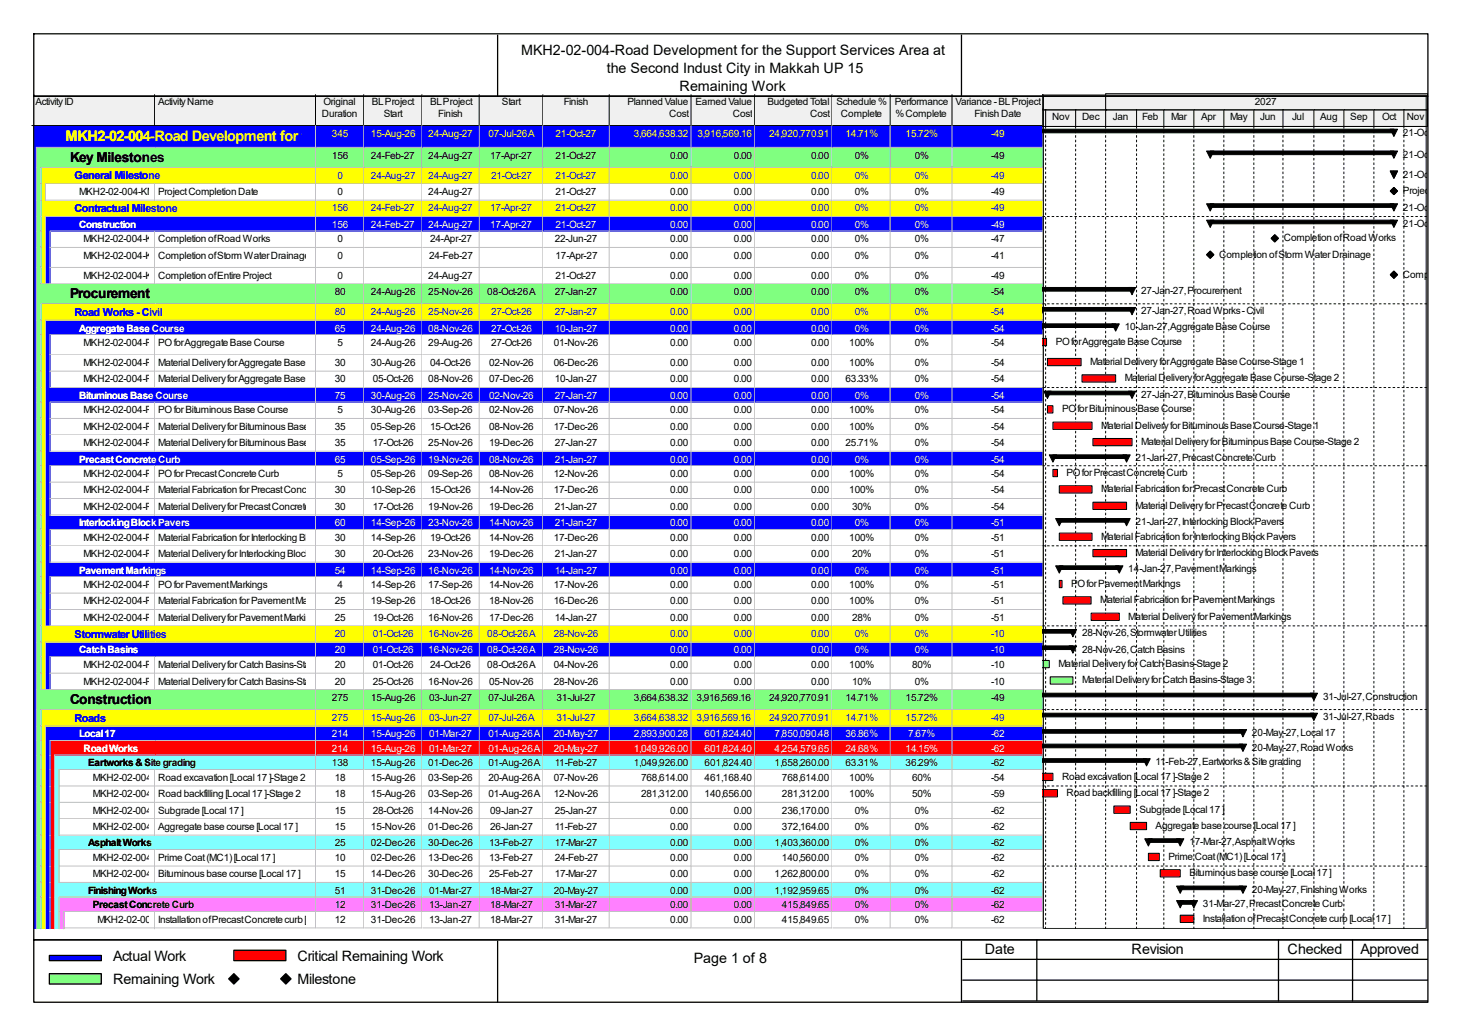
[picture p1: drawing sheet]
<svg xmlns="http://www.w3.org/2000/svg" width="297mm" height="210mm" viewBox="0 0 297 210" stroke-linecap="round" stroke-linejoin="round" font-family="sans-serif">
<defs><g id="words">
<text font-size="3" fill="#ff0" x="13.3" y="28.6">MKH2-02-004-Road Development for the Support Services Area at the Second Indust City in Makkah UP 15</text>
<g font-size="2.9">
<text x="105.8" y="11.1">MKH2-02-004-Road Development for the Support Services Area at</text>
<text x="123.2" y="14.8">the Second Indust City in Makkah UP 15</text>
<text x="138" y="18.5">Remaining Work</text>
<text x="22.9" y="194.9">Actual Work</text>
<text x="60.4" y="194.9">Critical Remaining Work</text>
<text x="140.8" y="195.5">Page 1 of 8</text>
<text x="199.9" y="193.6">Date</text>
<text x="229.7" y="193.6">Revision</text>
<text x="261.4" y="193.6">Checked</text>
<text x="276.2" y="193.6">Approved</text>
<text x="22.9" y="199.7">Remaining Work</text>
<text x="60.4" y="199.7">Milestone</text>
</g>
<g font-size="2.8">
<text x="14.2" y="32.9">Key Milestones</text>
<text x="14.2" y="60.5">Procurement</text>
<text x="14.2" y="142.9">Construction</text>
</g>
<g font-size="2.2" fill="#00f">
<text x="15.2" y="36.4">General Milestone</text>
<text x="15.2" y="43.1">Contractual Milestone</text>
<text x="15.2" y="64.1">Road Works - Civil</text>
<text x="15.2" y="129.5">Stormwater Utilities</text>
<text x="15.2" y="146.4">Roads</text>
</g>
<g font-size="2">
<text x="7.2" y="21.3">Activity ID</text>
<text x="32.1" y="21.3">Activity Name</text>
<text x="65.4" y="23.7">Duration</text>
<text x="65.7" y="21.3">Original</text>
<text x="75.5" y="21.3">BL Project</text>
<text x="77.9" y="23.7">Start</text>
<text x="87.3" y="21.3">BL Project</text>
<text x="89" y="23.7">Finish</text>
<text x="101.9" y="21.3">Start</text>
<text x="114.5" y="21.3">Finish</text>
<text x="127.4" y="21.3">Planned Value</text>
<text x="135.8" y="23.7">Cost</text>
<text x="141.2" y="21.3">Earned Value</text>
<text x="148.8" y="23.7">Cost</text>
<text x="155.8" y="21.3">Budgeted Total</text>
<text x="164.5" y="23.7">Cost</text>
<text x="169.8" y="21.3">Schedule %</text>
<text x="170.7" y="23.7">Complete</text>
<text x="181.7" y="21.3">Performance</text>
<text x="181.8" y="23.7">% Complete</text>
<text x="194" y="21.3">Variance - BL Project</text>
<text x="197.9" y="23.7">Finish Date</text>
<text x="254.7" y="21.3">2027</text>
<text x="213.6" y="24.4">Nov</text>
<text x="219.7" y="24.4">Dec</text>
<text x="225.9" y="24.4">Jan</text>
<text x="231.9" y="24.4">Feb</text>
<text x="237.7" y="24.4">Mar</text>
<text x="243.8" y="24.4">Apr</text>
<text x="249.8" y="24.4">May</text>
<text x="255.9" y="24.4">Jun</text>
<text x="262.3" y="24.4">Jul</text>
<text x="268" y="24.4">Aug</text>
<text x="274.1" y="24.4">Sep</text>
<text x="280.6" y="24.4">Oct</text>
<text x="284.8" y="27.6">21-Oct-27, MKH</text>
<text x="285.6" y="24.4">Nov</text>
<text x="67.4" y="32.2">156</text>
<text x="75.3" y="32.2">24-Feb-27</text>
<text x="87" y="32.2">24-Aug-27</text>
<text x="99.5" y="32.2">17-Apr-27</text>
<text x="112.8" y="32.2">21-Oct-27</text>
<text x="136.1" y="32.2">0.00</text>
<text x="149" y="32.2">0.00</text>
<text x="164.7" y="32.2">0.00</text>
<text x="173.5" y="32.2">0%</text>
<text x="185.7" y="32.2">0%</text>
<text x="201.2" y="32.2">-49</text>
<text x="284.8" y="32">21-Oct-27, Key M</text>
<text x="16" y="39.6">MKH2-02-004-KM-1010</text>
<text x="32.1" y="39.6">Project Completion Date</text>
<text x="68.5" y="39.6">0</text>
<text x="87" y="39.6">24-Aug-27</text>
<text x="112.8" y="39.6">21-Oct-27</text>
<text x="136.1" y="39.6">0.00</text>
<text x="149" y="39.6">0.00</text>
<text x="164.7" y="39.6">0.00</text>
<text x="173.5" y="39.6">0%</text>
<text x="185.7" y="39.6">0%</text>
<text x="201.2" y="39.6">-49</text>
<text x="284.8" y="36.1">21-Oct-27, Gene</text>
<text x="284.8" y="39.4">Project Complet</text>
<text x="284.8" y="42.7">21-Oct-27, Contr</text>
<text x="284.8" y="46">21-Oct-27, Cons</text>
<text x="17" y="49.1">MKH2-02-004-KM-1050</text>
<text x="17" y="52.5">MKH2-02-004-KM-1060</text>
<text x="32.1" y="49.1">Completion of Road Works</text>
<text x="32.1" y="52.5">Completion of Storm Water Drainage</text>
<text x="68.5" y="49.1">0</text>
<text x="68.5" y="52.5">0</text>
<text x="87.1" y="52.5">24-Feb-27</text>
<text x="87.3" y="49.1">24-Apr-27</text>
<text x="112.6" y="49.1">22-Jun-27</text>
<text x="112.8" y="52.5">17-Apr-27</text>
<text x="136.1" y="49.1">0.00</text>
<text x="136.1" y="52.5">0.00</text>
<text x="149" y="49.1">0.00</text>
<text x="149" y="52.5">0.00</text>
<text x="164.7" y="49.1">0.00</text>
<text x="164.7" y="52.5">0.00</text>
<text x="173.5" y="49.1">0%</text>
<text x="173.5" y="52.5">0%</text>
<text x="185.7" y="49.1">0%</text>
<text x="185.7" y="52.5">0%</text>
<text x="201.2" y="49.1">-47</text>
<text x="201.2" y="52.5">-41</text>
<text x="247.5" y="52.3">Completion of Storm Water Drainage</text>
<text x="260.6" y="49">Completion of Road Works</text>
<text x="17" y="56.6">MKH2-02-004-KM-1070</text>
<text x="32.1" y="56.6">Completion of Entire Project</text>
<text x="67.9" y="59.9">80</text>
<text x="68.5" y="56.6">0</text>
<text x="75.3" y="59.9">24-Aug-26</text>
<text x="87" y="56.6">24-Aug-27</text>
<text x="87" y="59.9">25-Nov-26</text>
<text x="98.9" y="59.9">08-Oct-26 A</text>
<text x="112.6" y="59.9">27-Jan-27</text>
<text x="112.8" y="56.6">21-Oct-27</text>
<text x="136.1" y="56.6">0.00</text>
<text x="136.1" y="59.9">0.00</text>
<text x="149" y="56.6">0.00</text>
<text x="149" y="59.9">0.00</text>
<text x="164.7" y="56.6">0.00</text>
<text x="164.7" y="59.9">0.00</text>
<text x="173.5" y="56.6">0%</text>
<text x="173.5" y="59.9">0%</text>
<text x="185.7" y="56.6">0%</text>
<text x="185.7" y="59.9">0%</text>
<text x="201.2" y="56.6">-49</text>
<text x="201.2" y="59.9">-54</text>
<text x="231.6" y="59.7">27-Jan-27, Procurement</text>
<text x="284.8" y="56.3">Completion of E</text>
<text x="231.6" y="63.8">27-Jan-27, Road Works - Civil</text>
<text x="17" y="70.2">MKH2-02-004-PRC-1000</text>
<text x="32.1" y="70.2">PO for Aggregate Base Course</text>
<text x="68.5" y="70.2">5</text>
<text x="75.3" y="70.2">24-Aug-26</text>
<text x="87" y="70.2">29-Aug-26</text>
<text x="99.7" y="70.2">27-Oct-26</text>
<text x="112.4" y="70.2">01-Nov-26</text>
<text x="136.1" y="70.2">0.00</text>
<text x="149" y="70.2">0.00</text>
<text x="164.7" y="70.2">0.00</text>
<text x="172.4" y="70.2">100%</text>
<text x="185.7" y="70.2">0%</text>
<text x="201.2" y="70.2">-54</text>
<text x="214.3" y="70">PO for Aggregate Base Course</text>
<text x="228.3" y="67.1">10-Jan-27, Aggregate Base Course</text>
<text x="17" y="74.3">MKH2-02-004-PRC-1010</text>
<text x="17" y="77.6">MKH2-02-004-PRC-1020</text>
<text x="32.1" y="74.3">Material Delivery for Aggregate Base Course-Stage 130-Aug-26</text>
<text x="32.1" y="77.6">Material Delivery for Aggregate Base Course-Stage 205-Oct-26</text>
<text x="67.9" y="74.3">30</text>
<text x="67.9" y="77.6">30</text>
<text x="87" y="77.6">08-Nov-26</text>
<text x="87.3" y="74.3">04-Oct-26</text>
<text x="99.3" y="74.3">02-Nov-26</text>
<text x="99.3" y="77.6">07-Dec-26</text>
<text x="112.4" y="74.3">06-Dec-26</text>
<text x="112.6" y="77.6">10-Jan-27</text>
<text x="136.1" y="74.3">0.00</text>
<text x="136.1" y="77.6">0.00</text>
<text x="149" y="74.3">0.00</text>
<text x="149" y="77.6">0.00</text>
<text x="164.7" y="74.3">0.00</text>
<text x="164.7" y="77.6">0.00</text>
<text x="171.7" y="77.6">63.33%</text>
<text x="172.4" y="74.3">100%</text>
<text x="185.7" y="74.3">0%</text>
<text x="185.7" y="77.6">0%</text>
<text x="201.2" y="74.3">-54</text>
<text x="201.2" y="77.6">-54</text>
<text x="221.3" y="74.1">Material Delivery for Aggregate Base Course-Stage 1</text>
<text x="228.3" y="77.4">Material Delivery for Aggregate Base Course-Stage 2</text>
<text x="17" y="83.9">MKH2-02-004-PRC-1030</text>
<text x="32.1" y="83.9">PO for Bituminous Base Course</text>
<text x="68.5" y="83.9">5</text>
<text x="75.3" y="83.9">30-Aug-26</text>
<text x="87" y="83.9">03-Sep-26</text>
<text x="99.3" y="83.9">02-Nov-26</text>
<text x="112.4" y="83.9">07-Nov-26</text>
<text x="136.1" y="83.9">0.00</text>
<text x="149" y="83.9">0.00</text>
<text x="164.7" y="83.9">0.00</text>
<text x="172.4" y="83.9">100%</text>
<text x="185.7" y="83.9">0%</text>
<text x="201.2" y="83.9">-54</text>
<text x="215.6" y="83.7">PO for Bituminous Base Course</text>
<text x="231.6" y="80.7">27-Jan-27, Bituminous Base Course</text>
<text x="17" y="87.2">MKH2-02-004-PRC-1040</text>
<text x="32.1" y="87.2">Material Delivery for Bituminous Base Course-Stage 1</text>
<text x="67.9" y="87.2">35</text>
<text x="75.3" y="87.2">05-Sep-26</text>
<text x="87.3" y="87.2">15-Oct-26</text>
<text x="99.3" y="87.2">08-Nov-26</text>
<text x="112.4" y="87.2">17-Dec-26</text>
<text x="136.1" y="87.2">0.00</text>
<text x="149" y="87.2">0.00</text>
<text x="164.7" y="87.2">0.00</text>
<text x="172.4" y="87.2">100%</text>
<text x="185.7" y="87.2">0%</text>
<text x="201.2" y="87.2">-54</text>
<text x="223.6" y="87">Material Delivery for Bituminous Base Course-Stage 1</text>
<text x="17" y="90.5">MKH2-02-004-PRC-1050</text>
<text x="32.1" y="90.5">Material Delivery for Bituminous Base Course-Stage 217-Oct-26</text>
<text x="67.9" y="90.5">35</text>
<text x="87" y="90.5">25-Nov-26</text>
<text x="99.3" y="90.5">19-Dec-26</text>
<text x="112.6" y="90.5">27-Jan-27</text>
<text x="136.1" y="90.5">0.00</text>
<text x="149" y="90.5">0.00</text>
<text x="164.7" y="90.5">0.00</text>
<text x="171.7" y="90.5">25.71%</text>
<text x="185.7" y="90.5">0%</text>
<text x="201.2" y="90.5">-54</text>
<text x="230.5" y="93.6">21-Jan-27, Precast Concrete Curb</text>
<text x="231.6" y="90.3">Material Delivery for Bituminous Base Course-Stage 2</text>
<text x="17" y="96.8">MKH2-02-004-PRC-1060</text>
<text x="17" y="100.1">MKH2-02-004-PRC-1070</text>
<text x="32.1" y="96.8">PO for Precast Concrete Curb</text>
<text x="32.1" y="100.1">Material Fabrication for Precast Concrete Curb</text>
<text x="67.9" y="100.1">30</text>
<text x="68.5" y="96.8">5</text>
<text x="75.3" y="96.8">05-Sep-26</text>
<text x="75.3" y="100.1">10-Sep-26</text>
<text x="87" y="96.8">09-Sep-26</text>
<text x="87.3" y="100.1">15-Oct-26</text>
<text x="99.3" y="96.8">08-Nov-26</text>
<text x="99.3" y="100.1">14-Nov-26</text>
<text x="112.4" y="96.8">12-Nov-26</text>
<text x="112.4" y="100.1">17-Dec-26</text>
<text x="136.1" y="96.8">0.00</text>
<text x="136.1" y="100.1">0.00</text>
<text x="149" y="96.8">0.00</text>
<text x="149" y="100.1">0.00</text>
<text x="164.7" y="96.8">0.00</text>
<text x="164.7" y="100.1">0.00</text>
<text x="172.4" y="96.8">100%</text>
<text x="172.4" y="100.1">100%</text>
<text x="185.7" y="96.8">0%</text>
<text x="185.7" y="100.1">0%</text>
<text x="201.2" y="96.8">-54</text>
<text x="201.2" y="100.1">-54</text>
<text x="216.5" y="96.6">PO for Precast Concrete Curb</text>
<text x="223.6" y="99.9">Material Fabrication for Precast Concrete Curb</text>
<text x="17" y="103.4">MKH2-02-004-PRC-1080</text>
<text x="32.1" y="103.4">Material Delivery for Precast Concrete Curb 30</text>
<text x="75.7" y="103.4">17-Oct-26</text>
<text x="87" y="103.4">19-Nov-26</text>
<text x="99.3" y="103.4">19-Dec-26</text>
<text x="112.6" y="103.4">21-Jan-27</text>
<text x="136.1" y="103.4">0.00</text>
<text x="149" y="103.4">0.00</text>
<text x="164.7" y="103.4">0.00</text>
<text x="173" y="103.4">30%</text>
<text x="185.7" y="103.4">0%</text>
<text x="201.2" y="103.4">-54</text>
<text x="230.5" y="103.3">Material Delivery for Precast Concrete Curb</text>
<text x="230.5" y="106.6">21-Jan-27, Interlocking Block Pavers</text>
<text x="17" y="109.7">MKH2-02-004-PRC-1100</text>
<text x="17" y="113">MKH2-02-004-PRC-1110</text>
<text x="32.1" y="109.7">Material Fabrication for Interlocking Block Pavers</text>
<text x="32.1" y="113">Material Delivery for Interlocking Block Pavers</text>
<text x="67.9" y="109.7">30</text>
<text x="67.9" y="113">30</text>
<text x="75.3" y="109.7">14-Sep-26</text>
<text x="75.7" y="113">20-Oct-26</text>
<text x="87" y="113">23-Nov-26</text>
<text x="87.3" y="109.7">19-Oct-26</text>
<text x="99.3" y="109.7">14-Nov-26</text>
<text x="99.3" y="113">19-Dec-26</text>
<text x="112.4" y="109.7">17-Dec-26</text>
<text x="112.6" y="113">21-Jan-27</text>
<text x="136.1" y="109.7">0.00</text>
<text x="136.1" y="113">0.00</text>
<text x="149" y="109.7">0.00</text>
<text x="149" y="113">0.00</text>
<text x="164.7" y="109.7">0.00</text>
<text x="164.7" y="113">0.00</text>
<text x="172.4" y="109.7">100%</text>
<text x="173" y="113">20%</text>
<text x="185.7" y="109.7">0%</text>
<text x="185.7" y="113">0%</text>
<text x="201.2" y="109.7">-51</text>
<text x="201.2" y="113">-51</text>
<text x="223.6" y="109.5">Material Fabrication for Interlocking Block Pavers</text>
<text x="230.5" y="112.9">Material Delivery for Interlocking Block Pavers</text>
<text x="17" y="119.3">MKH2-02-004-PRC-1120</text>
<text x="32.1" y="119.3">PO for Pavement Markings</text>
<text x="68.5" y="119.3">4</text>
<text x="75.3" y="119.3">14-Sep-26</text>
<text x="87" y="119.3">17-Sep-26</text>
<text x="99.3" y="119.3">14-Nov-26</text>
<text x="112.4" y="119.3">17-Nov-26</text>
<text x="136.1" y="119.3">0.00</text>
<text x="149" y="119.3">0.00</text>
<text x="164.7" y="119.3">0.00</text>
<text x="172.4" y="119.3">100%</text>
<text x="185.7" y="119.3">0%</text>
<text x="201.2" y="119.3">-51</text>
<text x="217.5" y="119.1">PO for Pavement Markings</text>
<text x="229.1" y="116.2">14-Jan-27, Pavement Markings</text>
<text x="17" y="122.6">MKH2-02-004-PRC-1130</text>
<text x="17" y="125.9">MKH2-02-004-PRC-1140</text>
<text x="32.1" y="122.6">Material Fabrication for Pavement Markings25</text>
<text x="32.1" y="125.9">Material Delivery for Pavement Markings</text>
<text x="67.9" y="125.9">25</text>
<text x="75.3" y="122.6">19-Sep-26</text>
<text x="75.7" y="125.9">19-Oct-26</text>
<text x="87" y="125.9">16-Nov-26</text>
<text x="87.3" y="122.6">18-Oct-26</text>
<text x="99.3" y="122.6">18-Nov-26</text>
<text x="99.3" y="125.9">17-Dec-26</text>
<text x="112.4" y="122.6">16-Dec-26</text>
<text x="112.6" y="125.9">14-Jan-27</text>
<text x="136.1" y="122.6">0.00</text>
<text x="136.1" y="125.9">0.00</text>
<text x="149" y="122.6">0.00</text>
<text x="149" y="125.9">0.00</text>
<text x="164.7" y="122.6">0.00</text>
<text x="164.7" y="125.9">0.00</text>
<text x="172.4" y="122.6">100%</text>
<text x="173" y="125.9">28%</text>
<text x="185.7" y="122.6">0%</text>
<text x="185.7" y="125.9">0%</text>
<text x="201.2" y="122.6">-51</text>
<text x="201.2" y="125.9">-51</text>
<text x="223.4" y="122.4">Material Fabrication for Pavement Markings</text>
<text x="229.1" y="125.8">Material Delivery for Pavement Markings</text>
<text x="219.7" y="129.1">28-Nov-26, Stormwater Utilities</text>
<text x="17" y="135.6">MKH2-02-004-PRC-1300</text>
<text x="32.1" y="135.6">Material Delivery for Catch Basins-Stage 2</text>
<text x="67.9" y="135.6">20</text>
<text x="75.7" y="135.6">01-Oct-26</text>
<text x="87.3" y="135.6">24-Oct-26</text>
<text x="98.9" y="135.6">08-Oct-26 A</text>
<text x="112.4" y="135.6">04-Nov-26</text>
<text x="136.1" y="135.6">0.00</text>
<text x="149" y="135.6">0.00</text>
<text x="164.7" y="135.6">0.00</text>
<text x="172.4" y="135.6">100%</text>
<text x="185.2" y="135.6">80%</text>
<text x="201.2" y="135.6">-10</text>
<text x="214.9" y="135.4">Material Delivery for Catch Basins-Stage 2</text>
<text x="219.7" y="132.4">28-Nov-26, Catch Basins</text>
<text x="17" y="138.9">MKH2-02-004-PRC-1310</text>
<text x="32.1" y="138.9">Material Delivery for Catch Basins-Stage 3</text>
<text x="67.4" y="142.2">275</text>
<text x="67.9" y="138.9">20</text>
<text x="75.3" y="142.2">15-Aug-26</text>
<text x="75.7" y="138.9">25-Oct-26</text>
<text x="87" y="138.9">16-Nov-26</text>
<text x="87.1" y="142.2">03-Jun-27</text>
<text x="99.1" y="142.2">07-Jul-26 A</text>
<text x="99.3" y="138.9">05-Nov-26</text>
<text x="112.4" y="138.9">28-Nov-26</text>
<text x="113" y="142.2">31-Jul-27</text>
<text x="128.7" y="142.2">3,664,638.32</text>
<text x="136.1" y="138.9">0.00</text>
<text x="141.4" y="142.2">3,916,569.16</text>
<text x="149" y="138.9">0.00</text>
<text x="156.2" y="142.2">24,920,770.91</text>
<text x="164.7" y="138.9">0.00</text>
<text x="171.7" y="142.2">14.71%</text>
<text x="173" y="138.9">10%</text>
<text x="183.9" y="142.2">15.72%</text>
<text x="185.7" y="138.9">0%</text>
<text x="201.2" y="138.9">-10</text>
<text x="201.2" y="142.2">-49</text>
<text x="219.7" y="138.7">Material Delivery for Catch Basins-Stage 3</text>
<text x="268.6" y="142">31-Jul-27, Construction</text>
<text x="254.2" y="149.4">20-May-27, Local 17</text>
<text x="268.6" y="146.1">31-Jul-27, Roads</text>
<text x="17.9" y="155.5">Eartworks &amp; Site grading</text>
<text x="67.4" y="155.5">138</text>
<text x="75.3" y="155.5">15-Aug-26</text>
<text x="87" y="155.5">01-Dec-26</text>
<text x="99.1" y="155.5">01-Aug-26 A</text>
<text x="112.6" y="155.5">11-Feb-27</text>
<text x="128.7" y="155.5">1,049,926.00</text>
<text x="143" y="155.5">601,824.40</text>
<text x="157.3" y="155.5">1,658,260.00</text>
<text x="171.7" y="155.5">63.31%</text>
<text x="183.9" y="155.5">36.29%</text>
<text x="201.2" y="155.5">-62</text>
<text x="234.6" y="155.3">11-Feb-27, Eartworks &amp; Site grading</text>
<text x="254.2" y="152.4">20-May-27, Road Works</text>
<text x="18.8" y="158.5">MKH2-02-004-CNS-1030</text>
<text x="18.8" y="161.8">MKH2-02-004-CNS-1150</text>
<text x="32.1" y="158.5">Road excavation [Local 17 ]-Stage 2</text>
<text x="32.1" y="161.8">Road backfilling [Local 17 ]-Stage 2</text>
<text x="67.9" y="158.5">18</text>
<text x="67.9" y="161.8">18</text>
<text x="75.3" y="158.5">15-Aug-26</text>
<text x="75.3" y="161.8">15-Aug-26</text>
<text x="87" y="158.5">03-Sep-26</text>
<text x="87" y="161.8">03-Sep-26</text>
<text x="99.1" y="158.5">20-Aug-26 A</text>
<text x="99.1" y="161.8">01-Aug-26 A</text>
<text x="112.4" y="158.5">07-Nov-26</text>
<text x="112.4" y="161.8">12-Nov-26</text>
<text x="130.1" y="158.5">768,614.00</text>
<text x="130.1" y="161.8">281,312.00</text>
<text x="143" y="158.5">461,168.40</text>
<text x="143" y="161.8">140,656.00</text>
<text x="158.7" y="158.5">768,614.00</text>
<text x="158.7" y="161.8">281,312.00</text>
<text x="172.4" y="158.5">100%</text>
<text x="172.4" y="161.8">100%</text>
<text x="185.2" y="158.5">60%</text>
<text x="185.2" y="161.8">50%</text>
<text x="201.2" y="158.5">-54</text>
<text x="201.2" y="161.8">-59</text>
<text x="215.6" y="158.2">Road excavation [Local 17 ]-Stage 2</text>
<text x="216.5" y="161.6">Road backfilling [Local 17 ]-Stage 2</text>
<text x="18.8" y="165.1">MKH2-02-004-CNS-1260</text>
<text x="32.1" y="165.1">Subgrade [Local 17 ]</text>
<text x="67.9" y="165.1">15</text>
<text x="75.7" y="165.1">28-Oct-26</text>
<text x="87" y="165.1">14-Nov-26</text>
<text x="99.5" y="165.1">09-Jan-27</text>
<text x="112.6" y="165.1">25-Jan-27</text>
<text x="136.1" y="165.1">0.00</text>
<text x="149" y="165.1">0.00</text>
<text x="158.7" y="165.1">236,170.00</text>
<text x="173.5" y="165.1">0%</text>
<text x="185.7" y="165.1">0%</text>
<text x="201.2" y="165.1">-62</text>
<text x="231.3" y="164.9">Subgrade [Local 17 ]</text>
<text x="17.9" y="171.7">Asphalt Works</text>
<text x="18.8" y="168.4">MKH2-02-004-CNS-1340</text>
<text x="32.1" y="168.4">Aggregate base course [Local 17 ]</text>
<text x="67.9" y="168.4">15</text>
<text x="67.9" y="171.7">25</text>
<text x="75.3" y="168.4">15-Nov-26</text>
<text x="75.3" y="171.7">02-Dec-26</text>
<text x="87" y="168.4">01-Dec-26</text>
<text x="87" y="171.7">30-Dec-26</text>
<text x="99.3" y="171.7">13-Feb-27</text>
<text x="99.5" y="168.4">26-Jan-27</text>
<text x="112.6" y="168.4">11-Feb-27</text>
<text x="112.6" y="171.7">17-Mar-27</text>
<text x="136.1" y="168.4">0.00</text>
<text x="136.1" y="171.7">0.00</text>
<text x="149" y="168.4">0.00</text>
<text x="149" y="171.7">0.00</text>
<text x="157.3" y="171.7">1,403,360.00</text>
<text x="158.7" y="168.4">372,164.00</text>
<text x="173.5" y="168.4">0%</text>
<text x="173.5" y="171.7">0%</text>
<text x="185.7" y="168.4">0%</text>
<text x="185.7" y="171.7">0%</text>
<text x="201.2" y="168.4">-62</text>
<text x="201.2" y="171.7">-62</text>
<text x="234.6" y="168.2">Aggregate base course [Local 17 ]</text>
<text x="241.5" y="171.5">17-Mar-27, Asphalt Works</text>
<text x="18.8" y="174.7">MKH2-02-004-CNS-1420</text>
<text x="18.8" y="178">MKH2-02-004-CNS-1500</text>
<text x="32.1" y="174.7">Prime Coat (MC1) [Local 17 ]</text>
<text x="32.1" y="178">Bituminous base course [Local 17 ]</text>
<text x="67.9" y="174.7">10</text>
<text x="67.9" y="178">15</text>
<text x="75.3" y="174.7">02-Dec-26</text>
<text x="75.3" y="178">14-Dec-26</text>
<text x="87" y="174.7">13-Dec-26</text>
<text x="87" y="178">30-Dec-26</text>
<text x="99.3" y="174.7">13-Feb-27</text>
<text x="99.3" y="178">25-Feb-27</text>
<text x="112.6" y="174.7">24-Feb-27</text>
<text x="112.6" y="178">17-Mar-27</text>
<text x="136.1" y="174.7">0.00</text>
<text x="136.1" y="178">0.00</text>
<text x="149" y="174.7">0.00</text>
<text x="149" y="178">0.00</text>
<text x="157.3" y="178">1,262,800.00</text>
<text x="158.7" y="174.7">140,560.00</text>
<text x="173.5" y="174.7">0%</text>
<text x="173.5" y="178">0%</text>
<text x="185.7" y="174.7">0%</text>
<text x="185.7" y="178">0%</text>
<text x="201.2" y="174.7">-62</text>
<text x="201.2" y="178">-62</text>
<text x="237.2" y="174.5">Prime Coat (MC1) [Local 17 ]</text>
<text x="241.5" y="177.8">Bituminous base course [Local 17 ]</text>
<text x="17.9" y="181.3">Finishing Works</text>
<text x="18.8" y="184.3">Precast Concrete Curb</text>
<text x="67.9" y="181.3">51</text>
<text x="67.9" y="184.3">12</text>
<text x="75.3" y="181.3">31-Dec-26</text>
<text x="75.3" y="184.3">31-Dec-26</text>
<text x="87.1" y="181.3">01-Mar-27</text>
<text x="87.1" y="184.3">13-Jan-27</text>
<text x="99.5" y="181.3">18-Mar-27</text>
<text x="99.5" y="184.3">18-Mar-27</text>
<text x="112.4" y="181.3">20-May-27</text>
<text x="112.6" y="184.3">31-Mar-27</text>
<text x="136.1" y="181.3">0.00</text>
<text x="136.1" y="184.3">0.00</text>
<text x="149" y="181.3">0.00</text>
<text x="149" y="184.3">0.00</text>
<text x="157.3" y="181.3">1,192,959.65</text>
<text x="158.7" y="184.3">415,849.65</text>
<text x="173.5" y="181.3">0%</text>
<text x="173.5" y="184.3">0%</text>
<text x="185.7" y="181.3">0%</text>
<text x="185.7" y="184.3">0%</text>
<text x="201.2" y="181.3">-62</text>
<text x="201.2" y="184.3">-62</text>
<text x="244.2" y="184.1">31-Mar-27, Precast Concrete Curb</text>
<text x="254.2" y="181.1">20-May-27, Finishing Works</text>
<text x="19.8" y="187.2">MKH2-02-004-CNS-1580</text>
<text x="32.1" y="187.2">Installation of Precast Concrete curb [Local 17 ]</text>
<text x="67.9" y="187.2">12</text>
<text x="75.3" y="187.2">31-Dec-26</text>
<text x="87.1" y="187.2">13-Jan-27</text>
<text x="99.5" y="187.2">18-Mar-27</text>
<text x="112.6" y="187.2">31-Mar-27</text>
<text x="136.1" y="187.2">0.00</text>
<text x="149" y="187.2">0.00</text>
<text x="158.7" y="187.2">415,849.65</text>
<text x="173.5" y="187.2">0%</text>
<text x="185.7" y="187.2">0%</text>
<text x="201.2" y="187.2">-62</text>
<text x="244.2" y="187.1">Installation of Precast Concrete curb [Local 17 ]</text>
</g>
<g font-size="2" fill="#ff0">
<text x="67.4" y="27.7">345</text>
<text x="75.3" y="27.7">15-Aug-26</text>
<text x="87" y="27.7">24-Aug-27</text>
<text x="99.1" y="27.7">07-Jul-26 A</text>
<text x="112.8" y="27.7">21-Oct-27</text>
<text x="128.7" y="27.7">3,664,638.32</text>
<text x="141.6" y="27.7">3,916,569.16</text>
<text x="156.2" y="27.7">24,920,770.91</text>
<text x="171.7" y="27.7">14.71%</text>
<text x="183.9" y="27.7">15.72%</text>
<text x="201.2" y="27.7">-49</text>
</g>
<g font-size="2" fill="#00f">
<text x="68.5" y="36.2">0</text>
<text x="75.3" y="36.2">24-Aug-27</text>
<text x="87" y="36.2">24-Aug-27</text>
<text x="99.7" y="36.2">21-Oct-27</text>
<text x="112.8" y="36.2">21-Oct-27</text>
<text x="136.1" y="36.2">0.00</text>
<text x="149" y="36.2">0.00</text>
<text x="164.7" y="36.2">0.00</text>
<text x="173.5" y="36.2">0%</text>
<text x="185.7" y="36.2">0%</text>
<text x="201.2" y="36.2">-49</text>
<text x="67.4" y="42.9">156</text>
<text x="75.3" y="42.9">24-Feb-27</text>
<text x="87" y="42.9">24-Aug-27</text>
<text x="99.5" y="42.9">17-Apr-27</text>
<text x="112.8" y="42.9">21-Oct-27</text>
<text x="136.1" y="42.9">0.00</text>
<text x="149" y="42.9">0.00</text>
<text x="164.7" y="42.9">0.00</text>
<text x="173.5" y="42.9">0%</text>
<text x="185.7" y="42.9">0%</text>
<text x="201.2" y="42.9">-49</text>
<text x="67.9" y="63.9">80</text>
<text x="75.3" y="63.9">24-Aug-26</text>
<text x="87" y="63.9">25-Nov-26</text>
<text x="99.7" y="63.9">27-Oct-26</text>
<text x="112.6" y="63.9">27-Jan-27</text>
<text x="136.1" y="63.9">0.00</text>
<text x="149" y="63.9">0.00</text>
<text x="164.7" y="63.9">0.00</text>
<text x="173.5" y="63.9">0%</text>
<text x="185.7" y="63.9">0%</text>
<text x="201.2" y="63.9">-54</text>
<text x="67.9" y="129.3">20</text>
<text x="75.7" y="129.3">01-Oct-26</text>
<text x="87" y="129.3">16-Nov-26</text>
<text x="98.9" y="129.3">08-Oct-26 A</text>
<text x="112.4" y="129.3">28-Nov-26</text>
<text x="136.1" y="129.3">0.00</text>
<text x="149" y="129.3">0.00</text>
<text x="164.7" y="129.3">0.00</text>
<text x="173.5" y="129.3">0%</text>
<text x="185.7" y="129.3">0%</text>
<text x="201.2" y="129.3">-10</text>
<text x="67.4" y="146.3">275</text>
<text x="75.3" y="146.3">15-Aug-26</text>
<text x="87.1" y="146.3">03-Jun-27</text>
<text x="99.1" y="146.3">07-Jul-26 A</text>
<text x="113" y="146.3">31-Jul-27</text>
<text x="128.7" y="146.3">3,664,638.32</text>
<text x="141.4" y="146.3">3,916,569.16</text>
<text x="156.2" y="146.3">24,920,770.91</text>
<text x="171.7" y="146.3">14.71%</text>
<text x="183.9" y="146.3">15.72%</text>
<text x="201.2" y="146.3">-49</text>
</g>
<g font-size="2" fill="#fff">
<text x="16" y="46.2">Construction</text>
<text x="67.4" y="46.2">156</text>
<text x="75.3" y="46.2">24-Feb-27</text>
<text x="87" y="46.2">24-Aug-27</text>
<text x="99.5" y="46.2">17-Apr-27</text>
<text x="112.8" y="46.2">21-Oct-27</text>
<text x="136.1" y="46.2">0.00</text>
<text x="149" y="46.2">0.00</text>
<text x="164.7" y="46.2">0.00</text>
<text x="173.5" y="46.2">0%</text>
<text x="185.7" y="46.2">0%</text>
<text x="201.2" y="46.2">-49</text>
<text x="16" y="67.3">Aggregate Base Course</text>
<text x="67.9" y="67.3">65</text>
<text x="75.3" y="67.3">24-Aug-26</text>
<text x="87" y="67.3">08-Nov-26</text>
<text x="99.7" y="67.3">27-Oct-26</text>
<text x="112.6" y="67.3">10-Jan-27</text>
<text x="136.1" y="67.3">0.00</text>
<text x="149" y="67.3">0.00</text>
<text x="164.7" y="67.3">0.00</text>
<text x="173.5" y="67.3">0%</text>
<text x="185.7" y="67.3">0%</text>
<text x="201.2" y="67.3">-54</text>
<text x="16" y="80.9">Bituminous Base Course</text>
<text x="67.9" y="80.9">75</text>
<text x="75.3" y="80.9">30-Aug-26</text>
<text x="87" y="80.9">25-Nov-26</text>
<text x="99.3" y="80.9">02-Nov-26</text>
<text x="112.6" y="80.9">27-Jan-27</text>
<text x="136.1" y="80.9">0.00</text>
<text x="149" y="80.9">0.00</text>
<text x="164.7" y="80.9">0.00</text>
<text x="173.5" y="80.9">0%</text>
<text x="185.7" y="80.9">0%</text>
<text x="201.2" y="80.9">-54</text>
<text x="16" y="93.9">Precast Concrete Curb</text>
<text x="67.9" y="93.9">65</text>
<text x="75.3" y="93.9">05-Sep-26</text>
<text x="87" y="93.9">19-Nov-26</text>
<text x="99.3" y="93.9">08-Nov-26</text>
<text x="112.6" y="93.9">21-Jan-27</text>
<text x="136.1" y="93.9">0.00</text>
<text x="149" y="93.9">0.00</text>
<text x="164.7" y="93.9">0.00</text>
<text x="173.5" y="93.9">0%</text>
<text x="185.7" y="93.9">0%</text>
<text x="201.2" y="93.9">-54</text>
<text x="16" y="106.8">Interlocking Block Pavers</text>
<text x="67.9" y="106.8">60</text>
<text x="75.3" y="106.8">14-Sep-26</text>
<text x="87" y="106.8">23-Nov-26</text>
<text x="99.3" y="106.8">14-Nov-26</text>
<text x="112.6" y="106.8">21-Jan-27</text>
<text x="136.1" y="106.8">0.00</text>
<text x="149" y="106.8">0.00</text>
<text x="164.7" y="106.8">0.00</text>
<text x="173.5" y="106.8">0%</text>
<text x="185.7" y="106.8">0%</text>
<text x="201.2" y="106.8">-51</text>
<text x="16" y="116.4">Pavement Markings</text>
<text x="67.9" y="116.4">54</text>
<text x="75.3" y="116.4">14-Sep-26</text>
<text x="87" y="116.4">16-Nov-26</text>
<text x="99.3" y="116.4">14-Nov-26</text>
<text x="112.6" y="116.4">14-Jan-27</text>
<text x="136.1" y="116.4">0.00</text>
<text x="149" y="116.4">0.00</text>
<text x="164.7" y="116.4">0.00</text>
<text x="173.5" y="116.4">0%</text>
<text x="185.7" y="116.4">0%</text>
<text x="201.2" y="116.4">-51</text>
<text x="16" y="132.6">Catch Basins</text>
<text x="67.9" y="132.6">20</text>
<text x="75.7" y="132.6">01-Oct-26</text>
<text x="87" y="132.6">16-Nov-26</text>
<text x="98.9" y="132.6">08-Oct-26 A</text>
<text x="112.4" y="132.6">28-Nov-26</text>
<text x="136.1" y="132.6">0.00</text>
<text x="149" y="132.6">0.00</text>
<text x="164.7" y="132.6">0.00</text>
<text x="173.5" y="132.6">0%</text>
<text x="185.7" y="132.6">0%</text>
<text x="201.2" y="132.6">-10</text>
<text x="16" y="149.6">Local 17</text>
<text x="67.4" y="149.6">214</text>
<text x="75.3" y="149.6">15-Aug-26</text>
<text x="87.1" y="149.6">01-Mar-27</text>
<text x="99.1" y="149.6">01-Aug-26 A</text>
<text x="112.4" y="149.6">20-May-27</text>
<text x="128.7" y="149.6">2,893,900.28</text>
<text x="143" y="149.6">601,824.40</text>
<text x="157.3" y="149.6">7,850,090.48</text>
<text x="171.7" y="149.6">36.86%</text>
<text x="184.4" y="149.6">7.67%</text>
<text x="201.2" y="149.6">-62</text>
<text x="17" y="152.5">Road Works</text>
<text x="67.4" y="152.5">214</text>
<text x="75.3" y="152.5">15-Aug-26</text>
<text x="87.1" y="152.5">01-Mar-27</text>
<text x="99.1" y="152.5">01-Aug-26 A</text>
<text x="112.4" y="152.5">20-May-27</text>
<text x="128.7" y="152.5">1,049,926.00</text>
<text x="143" y="152.5">601,824.40</text>
<text x="157.3" y="152.5">4,254,579.65</text>
<text x="171.7" y="152.5">24.68%</text>
<text x="183.9" y="152.5">14.15%</text>
<text x="201.2" y="152.5">-62</text>
</g>
</g></defs>
<path d="M6.6 19.2h25v6.5h-25z" fill="#f0f0f0"/>
<path d="M31.4 19.2v6.3h-24.9" fill="none" stroke="#000" stroke-width=".2"/>
<path d="M31.6 19.2h32.6v6.5h-32.6z" fill="#f0f0f0"/>
<path d="M64.1 19.2v6.3h-32.7" fill="none" stroke="#000" stroke-width=".2"/>
<path d="M64.2 19.2h9.8v6.5h-9.8z" fill="#f0f0f0"/>
<path d="M73.8 19.2v6.3h-9.7" fill="none" stroke="#000" stroke-width=".2"/>
<path d="M74 19.2h11.9v6.5h-11.9z" fill="#f0f0f0"/>
<path d="M85.7 19.2v6.3h-11.9" fill="none" stroke="#000" stroke-width=".2"/>
<path d="M85.9 19.2h11.6v6.5h-11.6z" fill="#f0f0f0"/>
<path d="M97.3 19.2v6.3h-11.6" fill="none" stroke="#000" stroke-width=".2"/>
<path d="M97.5 19.2h12.9v6.5h-12.9z" fill="#f0f0f0"/>
<path d="M110.2 19.2v6.3h-12.9" fill="none" stroke="#000" stroke-width=".2"/>
<path d="M110.4 19.2h13.5v6.5h-13.5z" fill="#f0f0f0"/>
<path d="M123.7 19.2v6.3h-13.5" fill="none" stroke="#000" stroke-width=".2"/>
<path d="M123.9 19.2h16.6v6.5h-16.6z" fill="#f0f0f0"/>
<path d="M140.3 19.2v6.3h-16.6" fill="none" stroke="#000" stroke-width=".2"/>
<path d="M140.5 19.2h12.9v6.5h-12.9z" fill="#f0f0f0"/>
<path d="M153.2 19.2v6.3h-12.9" fill="none" stroke="#000" stroke-width=".2"/>
<path d="M153.4 19.2h15.7v6.5h-15.7z" fill="#f0f0f0"/>
<path d="M168.9 19.2v6.3h-15.7" fill="none" stroke="#000" stroke-width=".2"/>
<path d="M169.1 19.2h11.8v6.5h-11.8z" fill="#f0f0f0"/>
<path d="M180.7 19.2v6.3h-11.8" fill="none" stroke="#000" stroke-width=".2"/>
<path d="M180.9 19.2h12.6v6.5h-12.6z" fill="#f0f0f0"/>
<path d="M193.3 19.2v6.3h-12.6" fill="none" stroke="#000" stroke-width=".2"/>
<path d="M193.5 19.2h18.4v6.5h-18.4z" fill="#f0f0f0"/>
<path d="M211.7 19.2v6.3h-18.4" fill="none" stroke="#000" stroke-width=".2"/>
<path d="M6.6 25.7h25v4.4h-25z" fill="#00f"/>
<path d="M7.4 29.9h24.2" fill="none" stroke="#c0c0c0" stroke-width=".2"/>
<path d="M31.6 25.7h32.6v4.4h-32.6z" fill="#00f"/>
<path d="M64.1 25.5v4.4h-32.5" fill="none" stroke="#c0c0c0" stroke-width=".2"/>
<path d="M64.2 25.7h9.8v4.4h-9.8z" fill="#00f"/>
<path d="M73.8 25.5v4.4h-9.6" fill="none" stroke="#c0c0c0" stroke-width=".2"/>
<path d="M74 25.7h11.9v4.4h-11.9z" fill="#00f"/>
<path d="M85.7 25.5v4.4h-11.7" fill="none" stroke="#c0c0c0" stroke-width=".2"/>
<path d="M85.9 25.7h11.6v4.4h-11.6z" fill="#00f"/>
<path d="M97.3 25.5v4.4h-11.5" fill="none" stroke="#c0c0c0" stroke-width=".2"/>
<path d="M97.5 25.7h12.9v4.4h-12.9z" fill="#00f"/>
<path d="M110.2 25.5v4.4h-12.7" fill="none" stroke="#c0c0c0" stroke-width=".2"/>
<path d="M110.4 25.7h13.5v4.4h-13.5z" fill="#00f"/>
<path d="M123.7 25.5v4.4h-13.3" fill="none" stroke="#c0c0c0" stroke-width=".2"/>
<path d="M123.9 25.7h16.6v4.4h-16.6z" fill="#00f"/>
<path d="M140.3 25.5v4.4h-16.4" fill="none" stroke="#c0c0c0" stroke-width=".2"/>
<path d="M140.5 25.7h12.9v4.4h-12.9z" fill="#00f"/>
<path d="M153.2 25.5v4.4h-12.7" fill="none" stroke="#c0c0c0" stroke-width=".2"/>
<path d="M153.4 25.7h15.7v4.4h-15.7z" fill="#00f"/>
<path d="M168.9 25.5v4.4h-15.5" fill="none" stroke="#c0c0c0" stroke-width=".2"/>
<path d="M169.1 25.7h11.8v4.4h-11.8z" fill="#00f"/>
<path d="M180.7 25.5v4.4h-11.6" fill="none" stroke="#c0c0c0" stroke-width=".2"/>
<path d="M180.9 25.7h12.6v4.4h-12.6z" fill="#00f"/>
<path d="M193.3 25.5v4.4h-12.4" fill="none" stroke="#c0c0c0" stroke-width=".2"/>
<path d="M193.5 25.7h18.4v4.4h-18.4z" fill="#00f"/>
<path d="M211.7 25.5v4.4h-18.2" fill="none" stroke="#c0c0c0" stroke-width=".2"/>
<path d="M6.6 30.1h1v4.1h-1z" fill="#00f"/>
<path d="M7.4 29.9v4.2" fill="none" stroke="#c0c0c0" stroke-width=".2"/>
<path d="M7.6 30.1h24v4.1h-24z" fill="#80ff80"/>
<path d="M8.3 34h23.3" fill="none" stroke="#c0c0c0" stroke-width=".2"/>
<path d="M31.6 30.1h32.6v4.1h-32.6z" fill="#80ff80"/>
<path d="M64.1 29.9v4.1h-32.5" fill="none" stroke="#c0c0c0" stroke-width=".2"/>
<path d="M64.2 30.1h9.8v4.1h-9.8z" fill="#80ff80"/>
<path d="M73.8 29.9v4.1h-9.6" fill="none" stroke="#c0c0c0" stroke-width=".2"/>
<path d="M74 30.1h11.9v4.1h-11.9z" fill="#80ff80"/>
<path d="M85.7 29.9v4.1h-11.7" fill="none" stroke="#c0c0c0" stroke-width=".2"/>
<path d="M85.9 30.1h11.6v4.1h-11.6z" fill="#80ff80"/>
<path d="M97.3 29.9v4.1h-11.5" fill="none" stroke="#c0c0c0" stroke-width=".2"/>
<path d="M97.5 30.1h12.9v4.1h-12.9z" fill="#80ff80"/>
<path d="M110.2 29.9v4.1h-12.7" fill="none" stroke="#c0c0c0" stroke-width=".2"/>
<path d="M110.4 30.1h13.5v4.1h-13.5z" fill="#80ff80"/>
<path d="M123.7 29.9v4.1h-13.3" fill="none" stroke="#c0c0c0" stroke-width=".2"/>
<path d="M123.9 30.1h16.6v4.1h-16.6z" fill="#80ff80"/>
<path d="M140.3 29.9v4.1h-16.4" fill="none" stroke="#c0c0c0" stroke-width=".2"/>
<path d="M140.5 30.1h12.9v4.1h-12.9z" fill="#80ff80"/>
<path d="M153.2 29.9v4.1h-12.7" fill="none" stroke="#c0c0c0" stroke-width=".2"/>
<path d="M153.4 30.1h15.7v4.1h-15.7z" fill="#80ff80"/>
<path d="M168.9 29.9v4.1h-15.5" fill="none" stroke="#c0c0c0" stroke-width=".2"/>
<path d="M169.1 30.1h11.8v4.1h-11.8z" fill="#80ff80"/>
<path d="M180.7 29.9v4.1h-11.6" fill="none" stroke="#c0c0c0" stroke-width=".2"/>
<path d="M180.9 30.1h12.6v4.1h-12.6z" fill="#80ff80"/>
<path d="M193.3 29.9v4.1h-12.4" fill="none" stroke="#c0c0c0" stroke-width=".2"/>
<path d="M193.5 30.1h18.4v4.1h-18.4z" fill="#80ff80"/>
<path d="M211.7 29.9v4.1h-18.2" fill="none" stroke="#c0c0c0" stroke-width=".2"/>
<path d="M6.6 34.2h1v3.3h-1z" fill="#00f"/>
<path d="M7.4 34v3.5" fill="none" stroke="#c0c0c0" stroke-width=".2"/>
<path d="M7.6 34.2h.9v3.3h-.9z" fill="#80ff80"/>
<path d="M8.3 34v3.5" fill="none" stroke="#c0c0c0" stroke-width=".2"/>
<path d="M8.5 34.2h23.1v3.3h-23.1z" fill="#ff0"/>
<path d="M9.2 37.3h22.4" fill="none" stroke="#c0c0c0" stroke-width=".2"/>
<path d="M31.6 34.2h32.6v3.3h-32.6z" fill="#ff0"/>
<path d="M64.1 34v3.3h-32.5" fill="none" stroke="#c0c0c0" stroke-width=".2"/>
<path d="M64.2 34.2h9.8v3.3h-9.8z" fill="#ff0"/>
<path d="M73.8 34v3.3h-9.6" fill="none" stroke="#c0c0c0" stroke-width=".2"/>
<path d="M74 34.2h11.9v3.3h-11.9z" fill="#ff0"/>
<path d="M85.7 34v3.3h-11.7" fill="none" stroke="#c0c0c0" stroke-width=".2"/>
<path d="M85.9 34.2h11.6v3.3h-11.6z" fill="#ff0"/>
<path d="M97.3 34v3.3h-11.5" fill="none" stroke="#c0c0c0" stroke-width=".2"/>
<path d="M97.5 34.2h12.9v3.3h-12.9z" fill="#ff0"/>
<path d="M110.2 34v3.3h-12.7" fill="none" stroke="#c0c0c0" stroke-width=".2"/>
<path d="M110.4 34.2h13.5v3.3h-13.5z" fill="#ff0"/>
<path d="M123.7 34v3.3h-13.3" fill="none" stroke="#c0c0c0" stroke-width=".2"/>
<path d="M123.9 34.2h16.6v3.3h-16.6z" fill="#ff0"/>
<path d="M140.3 34v3.3h-16.4" fill="none" stroke="#c0c0c0" stroke-width=".2"/>
<path d="M140.5 34.2h12.9v3.3h-12.9z" fill="#ff0"/>
<path d="M153.2 34v3.3h-12.7" fill="none" stroke="#c0c0c0" stroke-width=".2"/>
<path d="M153.4 34.2h15.7v3.3h-15.7z" fill="#ff0"/>
<path d="M168.9 34v3.3h-15.5" fill="none" stroke="#c0c0c0" stroke-width=".2"/>
<path d="M169.1 34.2h11.8v3.3h-11.8z" fill="#ff0"/>
<path d="M180.7 34v3.3h-11.6" fill="none" stroke="#c0c0c0" stroke-width=".2"/>
<path d="M180.9 34.2h12.6v3.3h-12.6z" fill="#ff0"/>
<path d="M193.3 34v3.3h-12.4" fill="none" stroke="#c0c0c0" stroke-width=".2"/>
<path d="M193.5 34.2h18.4v3.3h-18.4z" fill="#ff0"/>
<path d="M211.7 34v3.3h-18.2" fill="none" stroke="#c0c0c0" stroke-width=".2"/>
<path d="M6.6 37.5h1v3.3h-1z" fill="#00f"/>
<path d="M7.4 37.3v3.5" fill="none" stroke="#c0c0c0" stroke-width=".2"/>
<path d="M7.6 37.5h.9v3.3h-.9z" fill="#80ff80"/>
<path d="M8.3 37.3v3.5" fill="none" stroke="#c0c0c0" stroke-width=".2"/>
<path d="M8.5 37.5h.9v3.3h-.9z" fill="#ff0"/>
<path d="M9.2 37.3v3.5" fill="none" stroke="#c0c0c0" stroke-width=".2"/>
<path d="M9.4 37.5h22.2v3.3h-22.2z" fill="#fff"/>
<path d="M31.4 37.3v3.5M9.2 40.6h22.4" fill="none" stroke="#c0c0c0" stroke-width=".2"/>
<path d="M31.6 37.5h32.6v3.3h-32.6z" fill="#fff"/>
<path d="M64.1 37.3v3.3h-32.5" fill="none" stroke="#c0c0c0" stroke-width=".2"/>
<path d="M64.2 37.5h9.8v3.3h-9.8z" fill="#fff"/>
<path d="M73.8 37.3v3.3h-9.6" fill="none" stroke="#c0c0c0" stroke-width=".2"/>
<path d="M74 37.5h11.9v3.3h-11.9z" fill="#fff"/>
<path d="M85.7 37.3v3.3h-11.7" fill="none" stroke="#c0c0c0" stroke-width=".2"/>
<path d="M85.9 37.5h11.6v3.3h-11.6z" fill="#fff"/>
<path d="M97.3 37.3v3.3h-11.5" fill="none" stroke="#c0c0c0" stroke-width=".2"/>
<path d="M97.5 37.5h12.9v3.3h-12.9z" fill="#fff"/>
<path d="M110.2 37.3v3.3h-12.7" fill="none" stroke="#c0c0c0" stroke-width=".2"/>
<path d="M110.4 37.5h13.5v3.3h-13.5z" fill="#fff"/>
<path d="M123.7 37.3v3.3h-13.3" fill="none" stroke="#c0c0c0" stroke-width=".2"/>
<path d="M123.9 37.5h16.6v3.3h-16.6z" fill="#fff"/>
<path d="M140.3 37.3v3.3h-16.4" fill="none" stroke="#c0c0c0" stroke-width=".2"/>
<path d="M140.5 37.5h12.9v3.3h-12.9z" fill="#fff"/>
<path d="M153.2 37.3v3.3h-12.7" fill="none" stroke="#c0c0c0" stroke-width=".2"/>
<path d="M153.4 37.5h15.7v3.3h-15.7z" fill="#fff"/>
<path d="M168.9 37.3v3.3h-15.5" fill="none" stroke="#c0c0c0" stroke-width=".2"/>
<path d="M169.1 37.5h11.8v3.3h-11.8z" fill="#fff"/>
<path d="M180.7 37.3v3.3h-11.6" fill="none" stroke="#c0c0c0" stroke-width=".2"/>
<path d="M180.9 37.5h12.6v3.3h-12.6z" fill="#fff"/>
<path d="M193.3 37.3v3.3h-12.4" fill="none" stroke="#c0c0c0" stroke-width=".2"/>
<path d="M193.5 37.5h18.4v3.3h-18.4z" fill="#fff"/>
<path d="M211.7 37.3v3.3h-18.2" fill="none" stroke="#c0c0c0" stroke-width=".2"/>
<path d="M6.6 40.8h1v3.3h-1z" fill="#00f"/>
<path d="M7.4 40.6v3.5" fill="none" stroke="#c0c0c0" stroke-width=".2"/>
<path d="M7.6 40.8h.9v3.3h-.9z" fill="#80ff80"/>
<path d="M8.3 40.6v3.5" fill="none" stroke="#c0c0c0" stroke-width=".2"/>
<path d="M8.5 40.8h23.1v3.3h-23.1z" fill="#ff0"/>
<path d="M9.2 43.9h22.4" fill="none" stroke="#c0c0c0" stroke-width=".2"/>
<path d="M31.6 40.8h32.6v3.3h-32.6z" fill="#ff0"/>
<path d="M64.1 40.6v3.3h-32.5" fill="none" stroke="#c0c0c0" stroke-width=".2"/>
<path d="M64.2 40.8h9.8v3.3h-9.8z" fill="#ff0"/>
<path d="M73.8 40.6v3.3h-9.6" fill="none" stroke="#c0c0c0" stroke-width=".2"/>
<path d="M74 40.8h11.9v3.3h-11.9z" fill="#ff0"/>
<path d="M85.7 40.6v3.3h-11.7" fill="none" stroke="#c0c0c0" stroke-width=".2"/>
<path d="M85.9 40.8h11.6v3.3h-11.6z" fill="#ff0"/>
<path d="M97.3 40.6v3.3h-11.5" fill="none" stroke="#c0c0c0" stroke-width=".2"/>
<path d="M97.5 40.8h12.9v3.3h-12.9z" fill="#ff0"/>
<path d="M110.2 40.6v3.3h-12.7" fill="none" stroke="#c0c0c0" stroke-width=".2"/>
<path d="M110.4 40.8h13.5v3.3h-13.5z" fill="#ff0"/>
<path d="M123.7 40.6v3.3h-13.3" fill="none" stroke="#c0c0c0" stroke-width=".2"/>
<path d="M123.9 40.8h16.6v3.3h-16.6z" fill="#ff0"/>
<path d="M140.3 40.6v3.3h-16.4" fill="none" stroke="#c0c0c0" stroke-width=".2"/>
<path d="M140.5 40.8h12.9v3.3h-12.9z" fill="#ff0"/>
<path d="M153.2 40.6v3.3h-12.7" fill="none" stroke="#c0c0c0" stroke-width=".2"/>
<path d="M153.4 40.8h15.7v3.3h-15.7z" fill="#ff0"/>
<path d="M168.9 40.6v3.3h-15.5" fill="none" stroke="#c0c0c0" stroke-width=".2"/>
<path d="M169.1 40.8h11.8v3.3h-11.8z" fill="#ff0"/>
<path d="M180.7 40.6v3.3h-11.6" fill="none" stroke="#c0c0c0" stroke-width=".2"/>
<path d="M180.9 40.8h12.6v3.3h-12.6z" fill="#ff0"/>
<path d="M193.3 40.6v3.3h-12.4" fill="none" stroke="#c0c0c0" stroke-width=".2"/>
<path d="M193.5 40.8h18.4v3.3h-18.4z" fill="#ff0"/>
<path d="M211.7 40.6v3.3h-18.2" fill="none" stroke="#c0c0c0" stroke-width=".2"/>
<path d="M6.6 44.1h1v3h-1z" fill="#00f"/>
<path d="M7.4 43.9v3.2" fill="none" stroke="#c0c0c0" stroke-width=".2"/>
<path d="M7.6 44.1h.9v3h-.9z" fill="#80ff80"/>
<path d="M8.3 43.9v3.2" fill="none" stroke="#c0c0c0" stroke-width=".2"/>
<path d="M8.5 44.1h.9v3h-.9z" fill="#ff0"/>
<path d="M9.2 43.9v3.2" fill="none" stroke="#c0c0c0" stroke-width=".2"/>
<path d="M9.4 44.1h22.2v3h-22.2z" fill="#00f"/>
<path d="M10.2 46.9h21.4" fill="none" stroke="#c0c0c0" stroke-width=".2"/>
<path d="M31.6 44.1h32.6v3h-32.6z" fill="#00f"/>
<path d="M64.1 43.9v3h-32.5" fill="none" stroke="#c0c0c0" stroke-width=".2"/>
<path d="M64.2 44.1h9.8v3h-9.8z" fill="#00f"/>
<path d="M73.8 43.9v3h-9.6" fill="none" stroke="#c0c0c0" stroke-width=".2"/>
<path d="M74 44.1h11.9v3h-11.9z" fill="#00f"/>
<path d="M85.7 43.9v3h-11.7" fill="none" stroke="#c0c0c0" stroke-width=".2"/>
<path d="M85.9 44.1h11.6v3h-11.6z" fill="#00f"/>
<path d="M97.3 43.9v3h-11.5" fill="none" stroke="#c0c0c0" stroke-width=".2"/>
<path d="M97.5 44.1h12.9v3h-12.9z" fill="#00f"/>
<path d="M110.2 43.9v3h-12.7" fill="none" stroke="#c0c0c0" stroke-width=".2"/>
<path d="M110.4 44.1h13.5v3h-13.5z" fill="#00f"/>
<path d="M123.7 43.9v3h-13.3" fill="none" stroke="#c0c0c0" stroke-width=".2"/>
<path d="M123.9 44.1h16.6v3h-16.6z" fill="#00f"/>
<path d="M140.3 43.9v3h-16.4" fill="none" stroke="#c0c0c0" stroke-width=".2"/>
<path d="M140.5 44.1h12.9v3h-12.9z" fill="#00f"/>
<path d="M153.2 43.9v3h-12.7" fill="none" stroke="#c0c0c0" stroke-width=".2"/>
<path d="M153.4 44.1h15.7v3h-15.7z" fill="#00f"/>
<path d="M168.9 43.9v3h-15.5" fill="none" stroke="#c0c0c0" stroke-width=".2"/>
<path d="M169.1 44.1h11.8v3h-11.8z" fill="#00f"/>
<path d="M180.7 43.9v3h-11.6" fill="none" stroke="#c0c0c0" stroke-width=".2"/>
<path d="M180.9 44.1h12.6v3h-12.6z" fill="#00f"/>
<path d="M193.3 43.9v3h-12.4" fill="none" stroke="#c0c0c0" stroke-width=".2"/>
<path d="M193.5 44.1h18.4v3h-18.4z" fill="#00f"/>
<path d="M211.7 43.9v3h-18.2" fill="none" stroke="#c0c0c0" stroke-width=".2"/>
<path d="M6.6 47.1h1v3.3h-1z" fill="#00f"/>
<path d="M7.4 46.9v3.5" fill="none" stroke="#c0c0c0" stroke-width=".2"/>
<path d="M7.6 47.1h.9v3.3h-.9z" fill="#80ff80"/>
<path d="M8.3 46.9v3.5" fill="none" stroke="#c0c0c0" stroke-width=".2"/>
<path d="M8.5 47.1h.9v3.3h-.9z" fill="#ff0"/>
<path d="M9.2 46.9v3.5" fill="none" stroke="#c0c0c0" stroke-width=".2"/>
<path d="M9.4 47.1h.9v3.3h-.9z" fill="#00f"/>
<path d="M10.2 46.9v3.5" fill="none" stroke="#c0c0c0" stroke-width=".2"/>
<path d="M10.3 47.1h21.3v3.3h-21.3z" fill="#fff"/>
<path d="M10.2 50.2h21.4M31.4 46.9v3.5" fill="none" stroke="#c0c0c0" stroke-width=".2"/>
<path d="M31.6 47.1h32.6v3.3h-32.6z" fill="#fff"/>
<path d="M64.1 46.9v3.3h-32.5" fill="none" stroke="#c0c0c0" stroke-width=".2"/>
<path d="M64.2 47.1h9.8v3.3h-9.8z" fill="#fff"/>
<path d="M73.8 46.9v3.3h-9.6" fill="none" stroke="#c0c0c0" stroke-width=".2"/>
<path d="M74 47.1h11.9v3.3h-11.9z" fill="#fff"/>
<path d="M85.7 46.9v3.3h-11.7" fill="none" stroke="#c0c0c0" stroke-width=".2"/>
<path d="M85.9 47.1h11.6v3.3h-11.6z" fill="#fff"/>
<path d="M97.3 46.9v3.3h-11.5" fill="none" stroke="#c0c0c0" stroke-width=".2"/>
<path d="M97.5 47.1h12.9v3.3h-12.9z" fill="#fff"/>
<path d="M110.2 46.9v3.3h-12.7" fill="none" stroke="#c0c0c0" stroke-width=".2"/>
<path d="M110.4 47.1h13.5v3.3h-13.5z" fill="#fff"/>
<path d="M123.7 46.9v3.3h-13.3" fill="none" stroke="#c0c0c0" stroke-width=".2"/>
<path d="M123.9 47.1h16.6v3.3h-16.6z" fill="#fff"/>
<path d="M140.3 46.9v3.3h-16.4" fill="none" stroke="#c0c0c0" stroke-width=".2"/>
<path d="M140.5 47.1h12.9v3.3h-12.9z" fill="#fff"/>
<path d="M153.2 46.9v3.3h-12.7" fill="none" stroke="#c0c0c0" stroke-width=".2"/>
<path d="M153.4 47.1h15.7v3.3h-15.7z" fill="#fff"/>
<path d="M168.9 46.9v3.3h-15.5" fill="none" stroke="#c0c0c0" stroke-width=".2"/>
<path d="M169.1 47.1h11.8v3.3h-11.8z" fill="#fff"/>
<path d="M180.7 46.9v3.3h-11.6" fill="none" stroke="#c0c0c0" stroke-width=".2"/>
<path d="M180.9 47.1h12.6v3.3h-12.6z" fill="#fff"/>
<path d="M193.3 46.9v3.3h-12.4" fill="none" stroke="#c0c0c0" stroke-width=".2"/>
<path d="M193.5 47.1h18.4v3.3h-18.4z" fill="#fff"/>
<path d="M211.7 46.9v3.3h-18.2" fill="none" stroke="#c0c0c0" stroke-width=".2"/>
<path d="M6.6 50.4h1v4h-1z" fill="#00f"/>
<path d="M7.4 50.2v4.3" fill="none" stroke="#c0c0c0" stroke-width=".2"/>
<path d="M7.6 50.4h.9v4h-.9z" fill="#80ff80"/>
<path d="M8.3 50.2v4.3" fill="none" stroke="#c0c0c0" stroke-width=".2"/>
<path d="M8.5 50.4h.9v4h-.9z" fill="#ff0"/>
<path d="M9.2 50.2v4.3" fill="none" stroke="#c0c0c0" stroke-width=".2"/>
<path d="M9.4 50.4h.9v4h-.9z" fill="#00f"/>
<path d="M10.2 50.2v4.3" fill="none" stroke="#c0c0c0" stroke-width=".2"/>
<path d="M10.3 50.4h21.3v4h-21.3z" fill="#fff"/>
<path d="M10.2 54.3h21.4M31.4 50.2v4.3" fill="none" stroke="#c0c0c0" stroke-width=".2"/>
<path d="M31.6 50.4h32.6v4h-32.6z" fill="#fff"/>
<path d="M64.1 50.2v4.1h-32.5" fill="none" stroke="#c0c0c0" stroke-width=".2"/>
<path d="M64.2 50.4h9.8v4h-9.8z" fill="#fff"/>
<path d="M73.8 50.2v4.1h-9.6" fill="none" stroke="#c0c0c0" stroke-width=".2"/>
<path d="M74 50.4h11.9v4h-11.9z" fill="#fff"/>
<path d="M85.7 50.2v4.1h-11.7" fill="none" stroke="#c0c0c0" stroke-width=".2"/>
<path d="M85.9 50.4h11.6v4h-11.6z" fill="#fff"/>
<path d="M97.3 50.2v4.1h-11.5" fill="none" stroke="#c0c0c0" stroke-width=".2"/>
<path d="M97.5 50.4h12.9v4h-12.9z" fill="#fff"/>
<path d="M110.2 50.2v4.1h-12.7" fill="none" stroke="#c0c0c0" stroke-width=".2"/>
<path d="M110.4 50.4h13.5v4h-13.5z" fill="#fff"/>
<path d="M123.7 50.2v4.1h-13.3" fill="none" stroke="#c0c0c0" stroke-width=".2"/>
<path d="M123.9 50.4h16.6v4h-16.6z" fill="#fff"/>
<path d="M140.3 50.2v4.1h-16.4" fill="none" stroke="#c0c0c0" stroke-width=".2"/>
<path d="M140.5 50.4h12.9v4h-12.9z" fill="#fff"/>
<path d="M153.2 50.2v4.1h-12.7" fill="none" stroke="#c0c0c0" stroke-width=".2"/>
<path d="M153.4 50.4h15.7v4h-15.7z" fill="#fff"/>
<path d="M168.9 50.2v4.1h-15.5" fill="none" stroke="#c0c0c0" stroke-width=".2"/>
<path d="M169.1 50.4h11.8v4h-11.8z" fill="#fff"/>
<path d="M180.7 50.2v4.1h-11.6" fill="none" stroke="#c0c0c0" stroke-width=".2"/>
<path d="M180.9 50.4h12.6v4h-12.6z" fill="#fff"/>
<path d="M193.3 50.2v4.1h-12.4" fill="none" stroke="#c0c0c0" stroke-width=".2"/>
<path d="M193.5 50.4h18.4v4h-18.4z" fill="#fff"/>
<path d="M211.7 50.2v4.1h-18.2" fill="none" stroke="#c0c0c0" stroke-width=".2"/>
<path d="M6.6 54.4h1v3.4h-1z" fill="#00f"/>
<path d="M7.4 54.3v3.5" fill="none" stroke="#c0c0c0" stroke-width=".2"/>
<path d="M7.6 54.4h.9v3.4h-.9z" fill="#80ff80"/>
<path d="M8.3 54.3v3.5" fill="none" stroke="#c0c0c0" stroke-width=".2"/>
<path d="M8.5 54.4h.9v3.4h-.9z" fill="#ff0"/>
<path d="M8.3 57.6h1.1M9.2 54.3v3.5" fill="none" stroke="#c0c0c0" stroke-width=".2"/>
<path d="M9.4 54.4h.9v3.4h-.9z" fill="#00f"/>
<path d="M9.2 57.6h1.1M10.2 54.3v3.5" fill="none" stroke="#c0c0c0" stroke-width=".2"/>
<path d="M10.3 54.4h21.3v3.4h-21.3z" fill="#fff"/>
<path d="M10.2 57.6h21.4M31.4 54.3v3.5" fill="none" stroke="#c0c0c0" stroke-width=".2"/>
<path d="M31.6 54.4h32.6v3.4h-32.6z" fill="#fff"/>
<path d="M64.1 54.3v3.3h-32.5" fill="none" stroke="#c0c0c0" stroke-width=".2"/>
<path d="M64.2 54.4h9.8v3.4h-9.8z" fill="#fff"/>
<path d="M73.8 54.3v3.3h-9.6" fill="none" stroke="#c0c0c0" stroke-width=".2"/>
<path d="M74 54.4h11.9v3.4h-11.9z" fill="#fff"/>
<path d="M85.7 54.3v3.3h-11.7" fill="none" stroke="#c0c0c0" stroke-width=".2"/>
<path d="M85.9 54.4h11.6v3.4h-11.6z" fill="#fff"/>
<path d="M97.3 54.3v3.3h-11.5" fill="none" stroke="#c0c0c0" stroke-width=".2"/>
<path d="M97.5 54.4h12.9v3.4h-12.9z" fill="#fff"/>
<path d="M110.2 54.3v3.3h-12.7" fill="none" stroke="#c0c0c0" stroke-width=".2"/>
<path d="M110.4 54.4h13.5v3.4h-13.5z" fill="#fff"/>
<path d="M123.7 54.3v3.3h-13.3" fill="none" stroke="#c0c0c0" stroke-width=".2"/>
<path d="M123.9 54.4h16.6v3.4h-16.6z" fill="#fff"/>
<path d="M140.3 54.3v3.3h-16.4" fill="none" stroke="#c0c0c0" stroke-width=".2"/>
<path d="M140.5 54.4h12.9v3.4h-12.9z" fill="#fff"/>
<path d="M153.2 54.3v3.3h-12.7" fill="none" stroke="#c0c0c0" stroke-width=".2"/>
<path d="M153.4 54.4h15.7v3.4h-15.7z" fill="#fff"/>
<path d="M168.9 54.3v3.3h-15.5" fill="none" stroke="#c0c0c0" stroke-width=".2"/>
<path d="M169.1 54.4h11.8v3.4h-11.8z" fill="#fff"/>
<path d="M180.7 54.3v3.3h-11.6" fill="none" stroke="#c0c0c0" stroke-width=".2"/>
<path d="M180.9 54.4h12.6v3.4h-12.6z" fill="#fff"/>
<path d="M193.3 54.3v3.3h-12.4" fill="none" stroke="#c0c0c0" stroke-width=".2"/>
<path d="M193.5 54.4h18.4v3.4h-18.4z" fill="#fff"/>
<path d="M211.7 54.3v3.3h-18.2" fill="none" stroke="#c0c0c0" stroke-width=".2"/>
<path d="M6.6 57.8h1v4h-1z" fill="#00f"/>
<path d="M7.4 57.6v4.2" fill="none" stroke="#c0c0c0" stroke-width=".2"/>
<path d="M7.6 57.8h24v4h-24z" fill="#80ff80"/>
<path d="M8.3 61.7h23.3" fill="none" stroke="#c0c0c0" stroke-width=".2"/>
<path d="M31.6 57.8h32.6v4h-32.6z" fill="#80ff80"/>
<path d="M64.1 57.6v4.1h-32.5" fill="none" stroke="#c0c0c0" stroke-width=".2"/>
<path d="M64.2 57.8h9.8v4h-9.8z" fill="#80ff80"/>
<path d="M73.8 57.6v4.1h-9.6" fill="none" stroke="#c0c0c0" stroke-width=".2"/>
<path d="M74 57.8h11.9v4h-11.9z" fill="#80ff80"/>
<path d="M85.7 57.6v4.1h-11.7" fill="none" stroke="#c0c0c0" stroke-width=".2"/>
<path d="M85.9 57.8h11.6v4h-11.6z" fill="#80ff80"/>
<path d="M97.3 57.6v4.1h-11.5" fill="none" stroke="#c0c0c0" stroke-width=".2"/>
<path d="M97.5 57.8h12.9v4h-12.9z" fill="#80ff80"/>
<path d="M110.2 57.6v4.1h-12.7" fill="none" stroke="#c0c0c0" stroke-width=".2"/>
<path d="M110.4 57.8h13.5v4h-13.5z" fill="#80ff80"/>
<path d="M123.7 57.6v4.1h-13.3" fill="none" stroke="#c0c0c0" stroke-width=".2"/>
<path d="M123.9 57.8h16.6v4h-16.6z" fill="#80ff80"/>
<path d="M140.3 57.6v4.1h-16.4" fill="none" stroke="#c0c0c0" stroke-width=".2"/>
<path d="M140.5 57.8h12.9v4h-12.9z" fill="#80ff80"/>
<path d="M153.2 57.6v4.1h-12.7" fill="none" stroke="#c0c0c0" stroke-width=".2"/>
<path d="M153.4 57.8h15.7v4h-15.7z" fill="#80ff80"/>
<path d="M168.9 57.6v4.1h-15.5" fill="none" stroke="#c0c0c0" stroke-width=".2"/>
<path d="M169.1 57.8h11.8v4h-11.8z" fill="#80ff80"/>
<path d="M180.7 57.6v4.1h-11.6" fill="none" stroke="#c0c0c0" stroke-width=".2"/>
<path d="M180.9 57.8h12.6v4h-12.6z" fill="#80ff80"/>
<path d="M193.3 57.6v4.1h-12.4" fill="none" stroke="#c0c0c0" stroke-width=".2"/>
<path d="M193.5 57.8h18.4v4h-18.4z" fill="#80ff80"/>
<path d="M211.7 57.6v4.1h-18.2" fill="none" stroke="#c0c0c0" stroke-width=".2"/>
<path d="M6.6 61.8h1v3.4h-1z" fill="#00f"/>
<path d="M7.4 61.7v3.5" fill="none" stroke="#c0c0c0" stroke-width=".2"/>
<path d="M7.6 61.8h.9v3.4h-.9z" fill="#80ff80"/>
<path d="M8.3 61.7v3.5" fill="none" stroke="#c0c0c0" stroke-width=".2"/>
<path d="M8.5 61.8h23.1v3.4h-23.1z" fill="#ff0"/>
<path d="M9.2 65h22.4" fill="none" stroke="#c0c0c0" stroke-width=".2"/>
<path d="M31.6 61.8h32.6v3.4h-32.6z" fill="#ff0"/>
<path d="M64.1 61.7v3.3h-32.5" fill="none" stroke="#c0c0c0" stroke-width=".2"/>
<path d="M64.2 61.8h9.8v3.4h-9.8z" fill="#ff0"/>
<path d="M73.8 61.7v3.3h-9.6" fill="none" stroke="#c0c0c0" stroke-width=".2"/>
<path d="M74 61.8h11.9v3.4h-11.9z" fill="#ff0"/>
<path d="M85.7 61.7v3.3h-11.7" fill="none" stroke="#c0c0c0" stroke-width=".2"/>
<path d="M85.9 61.8h11.6v3.4h-11.6z" fill="#ff0"/>
<path d="M97.3 61.7v3.3h-11.5" fill="none" stroke="#c0c0c0" stroke-width=".2"/>
<path d="M97.5 61.8h12.9v3.4h-12.9z" fill="#ff0"/>
<path d="M110.2 61.7v3.3h-12.7" fill="none" stroke="#c0c0c0" stroke-width=".2"/>
<path d="M110.4 61.8h13.5v3.4h-13.5z" fill="#ff0"/>
<path d="M123.7 61.7v3.3h-13.3" fill="none" stroke="#c0c0c0" stroke-width=".2"/>
<path d="M123.9 61.8h16.6v3.4h-16.6z" fill="#ff0"/>
<path d="M140.3 61.7v3.3h-16.4" fill="none" stroke="#c0c0c0" stroke-width=".2"/>
<path d="M140.5 61.8h12.9v3.4h-12.9z" fill="#ff0"/>
<path d="M153.2 61.7v3.3h-12.7" fill="none" stroke="#c0c0c0" stroke-width=".2"/>
<path d="M153.4 61.8h15.7v3.4h-15.7z" fill="#ff0"/>
<path d="M168.9 61.7v3.3h-15.5" fill="none" stroke="#c0c0c0" stroke-width=".2"/>
<path d="M169.1 61.8h11.8v3.4h-11.8z" fill="#ff0"/>
<path d="M180.7 61.7v3.3h-11.6" fill="none" stroke="#c0c0c0" stroke-width=".2"/>
<path d="M180.9 61.8h12.6v3.4h-12.6z" fill="#ff0"/>
<path d="M193.3 61.7v3.3h-12.4" fill="none" stroke="#c0c0c0" stroke-width=".2"/>
<path d="M193.5 61.8h18.4v3.4h-18.4z" fill="#ff0"/>
<path d="M211.7 61.7v3.3h-18.2" fill="none" stroke="#c0c0c0" stroke-width=".2"/>
<path d="M6.6 65.2h1v2.9h-1z" fill="#00f"/>
<path d="M7.4 65v3.1" fill="none" stroke="#c0c0c0" stroke-width=".2"/>
<path d="M7.6 65.2h.9v2.9h-.9z" fill="#80ff80"/>
<path d="M8.3 65v3.1" fill="none" stroke="#c0c0c0" stroke-width=".2"/>
<path d="M8.5 65.2h.9v2.9h-.9z" fill="#ff0"/>
<path d="M9.2 65v3.1" fill="none" stroke="#c0c0c0" stroke-width=".2"/>
<path d="M9.4 65.2h22.2v2.9h-22.2z" fill="#00f"/>
<path d="M10.2 67.9h21.4" fill="none" stroke="#c0c0c0" stroke-width=".2"/>
<path d="M31.6 65.2h32.6v2.9h-32.6z" fill="#00f"/>
<path d="M64.1 65v2.9h-32.5" fill="none" stroke="#c0c0c0" stroke-width=".2"/>
<path d="M64.2 65.2h9.8v2.9h-9.8z" fill="#00f"/>
<path d="M73.8 65v2.9h-9.6" fill="none" stroke="#c0c0c0" stroke-width=".2"/>
<path d="M74 65.2h11.9v2.9h-11.9z" fill="#00f"/>
<path d="M85.7 65v2.9h-11.7" fill="none" stroke="#c0c0c0" stroke-width=".2"/>
<path d="M85.9 65.2h11.6v2.9h-11.6z" fill="#00f"/>
<path d="M97.3 65v2.9h-11.5" fill="none" stroke="#c0c0c0" stroke-width=".2"/>
<path d="M97.5 65.2h12.9v2.9h-12.9z" fill="#00f"/>
<path d="M110.2 65v2.9h-12.7" fill="none" stroke="#c0c0c0" stroke-width=".2"/>
<path d="M110.4 65.2h13.5v2.9h-13.5z" fill="#00f"/>
<path d="M123.7 65v2.9h-13.3" fill="none" stroke="#c0c0c0" stroke-width=".2"/>
<path d="M123.9 65.2h16.6v2.9h-16.6z" fill="#00f"/>
<path d="M140.3 65v2.9h-16.4" fill="none" stroke="#c0c0c0" stroke-width=".2"/>
<path d="M140.5 65.2h12.9v2.9h-12.9z" fill="#00f"/>
<path d="M153.2 65v2.9h-12.7" fill="none" stroke="#c0c0c0" stroke-width=".2"/>
<path d="M153.4 65.2h15.7v2.9h-15.7z" fill="#00f"/>
<path d="M168.9 65v2.9h-15.5" fill="none" stroke="#c0c0c0" stroke-width=".2"/>
<path d="M169.1 65.2h11.8v2.9h-11.8z" fill="#00f"/>
<path d="M180.7 65v2.9h-11.6" fill="none" stroke="#c0c0c0" stroke-width=".2"/>
<path d="M180.9 65.2h12.6v2.9h-12.6z" fill="#00f"/>
<path d="M193.3 65v2.9h-12.4" fill="none" stroke="#c0c0c0" stroke-width=".2"/>
<path d="M193.5 65.2h18.4v2.9h-18.4z" fill="#00f"/>
<path d="M211.7 65v2.9h-18.2" fill="none" stroke="#c0c0c0" stroke-width=".2"/>
<path d="M6.6 68.1h1v4.1h-1z" fill="#00f"/>
<path d="M7.4 67.9v4.3" fill="none" stroke="#c0c0c0" stroke-width=".2"/>
<path d="M7.6 68.1h.9v4.1h-.9z" fill="#80ff80"/>
<path d="M8.3 67.9v4.3" fill="none" stroke="#c0c0c0" stroke-width=".2"/>
<path d="M8.5 68.1h.9v4.1h-.9z" fill="#ff0"/>
<path d="M9.2 67.9v4.3" fill="none" stroke="#c0c0c0" stroke-width=".2"/>
<path d="M9.4 68.1h.9v4.1h-.9z" fill="#00f"/>
<path d="M10.2 67.9v4.3" fill="none" stroke="#c0c0c0" stroke-width=".2"/>
<path d="M10.3 68.1h21.3v4.1h-21.3z" fill="#fff"/>
<path d="M10.2 72h21.4M31.4 67.9v4.3" fill="none" stroke="#c0c0c0" stroke-width=".2"/>
<path d="M31.6 68.1h32.6v4.1h-32.6z" fill="#fff"/>
<path d="M64.1 67.9v4.1h-32.5" fill="none" stroke="#c0c0c0" stroke-width=".2"/>
<path d="M64.2 68.1h9.8v4.1h-9.8z" fill="#fff"/>
<path d="M73.8 67.9v4.1h-9.6" fill="none" stroke="#c0c0c0" stroke-width=".2"/>
<path d="M74 68.1h11.9v4.1h-11.9z" fill="#fff"/>
<path d="M85.7 67.9v4.1h-11.7" fill="none" stroke="#c0c0c0" stroke-width=".2"/>
<path d="M85.9 68.1h11.6v4.1h-11.6z" fill="#fff"/>
<path d="M97.3 67.9v4.1h-11.5" fill="none" stroke="#c0c0c0" stroke-width=".2"/>
<path d="M97.5 68.1h12.9v4.1h-12.9z" fill="#fff"/>
<path d="M110.2 67.9v4.1h-12.7" fill="none" stroke="#c0c0c0" stroke-width=".2"/>
<path d="M110.4 68.1h13.5v4.1h-13.5z" fill="#fff"/>
<path d="M123.7 67.9v4.1h-13.3" fill="none" stroke="#c0c0c0" stroke-width=".2"/>
<path d="M123.9 68.1h16.6v4.1h-16.6z" fill="#fff"/>
<path d="M140.3 67.9v4.1h-16.4" fill="none" stroke="#c0c0c0" stroke-width=".2"/>
<path d="M140.5 68.1h12.9v4.1h-12.9z" fill="#fff"/>
<path d="M153.2 67.9v4.1h-12.7" fill="none" stroke="#c0c0c0" stroke-width=".2"/>
<path d="M153.4 68.1h15.7v4.1h-15.7z" fill="#fff"/>
<path d="M168.9 67.9v4.1h-15.5" fill="none" stroke="#c0c0c0" stroke-width=".2"/>
<path d="M169.1 68.1h11.8v4.1h-11.8z" fill="#fff"/>
<path d="M180.7 67.9v4.1h-11.6" fill="none" stroke="#c0c0c0" stroke-width=".2"/>
<path d="M180.9 68.1h12.6v4.1h-12.6z" fill="#fff"/>
<path d="M193.3 67.9v4.1h-12.4" fill="none" stroke="#c0c0c0" stroke-width=".2"/>
<path d="M193.5 68.1h18.4v4.1h-18.4z" fill="#fff"/>
<path d="M211.7 67.9v4.1h-18.2" fill="none" stroke="#c0c0c0" stroke-width=".2"/>
<path d="M6.6 72.2h1v3.3h-1z" fill="#00f"/>
<path d="M7.4 72v3.5" fill="none" stroke="#c0c0c0" stroke-width=".2"/>
<path d="M7.6 72.2h.9v3.3h-.9z" fill="#80ff80"/>
<path d="M8.3 72v3.5" fill="none" stroke="#c0c0c0" stroke-width=".2"/>
<path d="M8.5 72.2h.9v3.3h-.9z" fill="#ff0"/>
<path d="M9.2 72v3.5" fill="none" stroke="#c0c0c0" stroke-width=".2"/>
<path d="M9.4 72.2h.9v3.3h-.9z" fill="#00f"/>
<path d="M10.2 72v3.5" fill="none" stroke="#c0c0c0" stroke-width=".2"/>
<path d="M10.3 72.2h21.3v3.3h-21.3z" fill="#fff"/>
<path d="M10.2 75.3h21.4M31.4 72v3.5" fill="none" stroke="#c0c0c0" stroke-width=".2"/>
<path d="M31.6 72.2h32.6v3.3h-32.6z" fill="#fff"/>
<path d="M64.1 72v3.3h-32.5" fill="none" stroke="#c0c0c0" stroke-width=".2"/>
<path d="M64.2 72.2h9.8v3.3h-9.8z" fill="#fff"/>
<path d="M73.8 72v3.3h-9.6" fill="none" stroke="#c0c0c0" stroke-width=".2"/>
<path d="M74 72.2h11.9v3.3h-11.9z" fill="#fff"/>
<path d="M85.7 72v3.3h-11.7" fill="none" stroke="#c0c0c0" stroke-width=".2"/>
<path d="M85.9 72.2h11.6v3.3h-11.6z" fill="#fff"/>
<path d="M97.3 72v3.3h-11.5" fill="none" stroke="#c0c0c0" stroke-width=".2"/>
<path d="M97.5 72.2h12.9v3.3h-12.9z" fill="#fff"/>
<path d="M110.2 72v3.3h-12.7" fill="none" stroke="#c0c0c0" stroke-width=".2"/>
<path d="M110.4 72.2h13.5v3.3h-13.5z" fill="#fff"/>
<path d="M123.7 72v3.3h-13.3" fill="none" stroke="#c0c0c0" stroke-width=".2"/>
<path d="M123.9 72.2h16.6v3.3h-16.6z" fill="#fff"/>
<path d="M140.3 72v3.3h-16.4" fill="none" stroke="#c0c0c0" stroke-width=".2"/>
<path d="M140.5 72.2h12.9v3.3h-12.9z" fill="#fff"/>
<path d="M153.2 72v3.3h-12.7" fill="none" stroke="#c0c0c0" stroke-width=".2"/>
<path d="M153.4 72.2h15.7v3.3h-15.7z" fill="#fff"/>
<path d="M168.9 72v3.3h-15.5" fill="none" stroke="#c0c0c0" stroke-width=".2"/>
<path d="M169.1 72.2h11.8v3.3h-11.8z" fill="#fff"/>
<path d="M180.7 72v3.3h-11.6" fill="none" stroke="#c0c0c0" stroke-width=".2"/>
<path d="M180.9 72.2h12.6v3.3h-12.6z" fill="#fff"/>
<path d="M193.3 72v3.3h-12.4" fill="none" stroke="#c0c0c0" stroke-width=".2"/>
<path d="M193.5 72.2h18.4v3.3h-18.4z" fill="#fff"/>
<path d="M211.7 72v3.3h-18.2" fill="none" stroke="#c0c0c0" stroke-width=".2"/>
<path d="M6.6 75.5h1v3.3h-1z" fill="#00f"/>
<path d="M7.4 75.3v3.5" fill="none" stroke="#c0c0c0" stroke-width=".2"/>
<path d="M7.6 75.5h.9v3.3h-.9z" fill="#80ff80"/>
<path d="M8.3 75.3v3.5" fill="none" stroke="#c0c0c0" stroke-width=".2"/>
<path d="M8.5 75.5h.9v3.3h-.9z" fill="#ff0"/>
<path d="M9.2 75.3v3.5" fill="none" stroke="#c0c0c0" stroke-width=".2"/>
<path d="M9.4 75.5h.9v3.3h-.9z" fill="#00f"/>
<path d="M10.2 75.3v3.5" fill="none" stroke="#c0c0c0" stroke-width=".2"/>
<path d="M10.3 75.5h21.3v3.3h-21.3z" fill="#fff"/>
<path d="M10.2 78.6h21.4M31.4 75.3v3.5" fill="none" stroke="#c0c0c0" stroke-width=".2"/>
<path d="M31.6 75.5h32.6v3.3h-32.6z" fill="#fff"/>
<path d="M64.1 75.3v3.3h-32.5" fill="none" stroke="#c0c0c0" stroke-width=".2"/>
<path d="M64.2 75.5h9.8v3.3h-9.8z" fill="#fff"/>
<path d="M73.8 75.3v3.3h-9.6" fill="none" stroke="#c0c0c0" stroke-width=".2"/>
<path d="M74 75.5h11.9v3.3h-11.9z" fill="#fff"/>
<path d="M85.7 75.3v3.3h-11.7" fill="none" stroke="#c0c0c0" stroke-width=".2"/>
<path d="M85.9 75.5h11.6v3.3h-11.6z" fill="#fff"/>
<path d="M97.3 75.3v3.3h-11.5" fill="none" stroke="#c0c0c0" stroke-width=".2"/>
<path d="M97.5 75.5h12.9v3.3h-12.9z" fill="#fff"/>
<path d="M110.2 75.3v3.3h-12.7" fill="none" stroke="#c0c0c0" stroke-width=".2"/>
<path d="M110.4 75.5h13.5v3.3h-13.5z" fill="#fff"/>
<path d="M123.7 75.3v3.3h-13.3" fill="none" stroke="#c0c0c0" stroke-width=".2"/>
<path d="M123.9 75.5h16.6v3.3h-16.6z" fill="#fff"/>
<path d="M140.3 75.3v3.3h-16.4" fill="none" stroke="#c0c0c0" stroke-width=".2"/>
<path d="M140.5 75.5h12.9v3.3h-12.9z" fill="#fff"/>
<path d="M153.2 75.3v3.3h-12.7" fill="none" stroke="#c0c0c0" stroke-width=".2"/>
<path d="M153.4 75.5h15.7v3.3h-15.7z" fill="#fff"/>
<path d="M168.9 75.3v3.3h-15.5" fill="none" stroke="#c0c0c0" stroke-width=".2"/>
<path d="M169.1 75.5h11.8v3.3h-11.8z" fill="#fff"/>
<path d="M180.7 75.3v3.3h-11.6" fill="none" stroke="#c0c0c0" stroke-width=".2"/>
<path d="M180.9 75.5h12.6v3.3h-12.6z" fill="#fff"/>
<path d="M193.3 75.3v3.3h-12.4" fill="none" stroke="#c0c0c0" stroke-width=".2"/>
<path d="M193.5 75.5h18.4v3.3h-18.4z" fill="#fff"/>
<path d="M211.7 75.3v3.3h-18.2" fill="none" stroke="#c0c0c0" stroke-width=".2"/>
<path d="M6.6 78.8h1v3h-1z" fill="#00f"/>
<path d="M7.4 78.6v3.2" fill="none" stroke="#c0c0c0" stroke-width=".2"/>
<path d="M7.6 78.8h.9v3h-.9z" fill="#80ff80"/>
<path d="M8.3 78.6v3.2" fill="none" stroke="#c0c0c0" stroke-width=".2"/>
<path d="M8.5 78.8h.9v3h-.9z" fill="#ff0"/>
<path d="M9.2 78.6v3.2" fill="none" stroke="#c0c0c0" stroke-width=".2"/>
<path d="M9.4 78.8h22.2v3h-22.2z" fill="#00f"/>
<path d="M10.2 81.6h21.4" fill="none" stroke="#c0c0c0" stroke-width=".2"/>
<path d="M31.6 78.8h32.6v3h-32.6z" fill="#00f"/>
<path d="M64.1 78.6v3h-32.5" fill="none" stroke="#c0c0c0" stroke-width=".2"/>
<path d="M64.2 78.8h9.8v3h-9.8z" fill="#00f"/>
<path d="M73.8 78.6v3h-9.6" fill="none" stroke="#c0c0c0" stroke-width=".2"/>
<path d="M74 78.8h11.9v3h-11.9z" fill="#00f"/>
<path d="M85.7 78.6v3h-11.7" fill="none" stroke="#c0c0c0" stroke-width=".2"/>
<path d="M85.9 78.8h11.6v3h-11.6z" fill="#00f"/>
<path d="M97.3 78.6v3h-11.5" fill="none" stroke="#c0c0c0" stroke-width=".2"/>
<path d="M97.5 78.8h12.9v3h-12.9z" fill="#00f"/>
<path d="M110.2 78.6v3h-12.7" fill="none" stroke="#c0c0c0" stroke-width=".2"/>
<path d="M110.4 78.8h13.5v3h-13.5z" fill="#00f"/>
<path d="M123.7 78.6v3h-13.3" fill="none" stroke="#c0c0c0" stroke-width=".2"/>
<path d="M123.9 78.8h16.6v3h-16.6z" fill="#00f"/>
<path d="M140.3 78.6v3h-16.4" fill="none" stroke="#c0c0c0" stroke-width=".2"/>
<path d="M140.5 78.8h12.9v3h-12.9z" fill="#00f"/>
<path d="M153.2 78.6v3h-12.7" fill="none" stroke="#c0c0c0" stroke-width=".2"/>
<path d="M153.4 78.8h15.7v3h-15.7z" fill="#00f"/>
<path d="M168.9 78.6v3h-15.5" fill="none" stroke="#c0c0c0" stroke-width=".2"/>
<path d="M169.1 78.8h11.8v3h-11.8z" fill="#00f"/>
<path d="M180.7 78.6v3h-11.6" fill="none" stroke="#c0c0c0" stroke-width=".2"/>
<path d="M180.9 78.8h12.6v3h-12.6z" fill="#00f"/>
<path d="M193.3 78.6v3h-12.4" fill="none" stroke="#c0c0c0" stroke-width=".2"/>
<path d="M193.5 78.8h18.4v3h-18.4z" fill="#00f"/>
<path d="M211.7 78.6v3h-18.2" fill="none" stroke="#c0c0c0" stroke-width=".2"/>
<path d="M6.6 81.8h1v3.3h-1z" fill="#00f"/>
<path d="M7.4 81.6v3.5" fill="none" stroke="#c0c0c0" stroke-width=".2"/>
<path d="M7.6 81.8h.9v3.3h-.9z" fill="#80ff80"/>
<path d="M8.3 81.6v3.5" fill="none" stroke="#c0c0c0" stroke-width=".2"/>
<path d="M8.5 81.8h.9v3.3h-.9z" fill="#ff0"/>
<path d="M9.2 81.6v3.5" fill="none" stroke="#c0c0c0" stroke-width=".2"/>
<path d="M9.4 81.8h.9v3.3h-.9z" fill="#00f"/>
<path d="M10.2 81.6v3.5" fill="none" stroke="#c0c0c0" stroke-width=".2"/>
<path d="M10.3 81.8h21.3v3.3h-21.3z" fill="#fff"/>
<path d="M10.2 84.9h21.4M31.4 81.6v3.5" fill="none" stroke="#c0c0c0" stroke-width=".2"/>
<path d="M31.6 81.8h32.6v3.3h-32.6z" fill="#fff"/>
<path d="M64.1 81.6v3.3h-32.5" fill="none" stroke="#c0c0c0" stroke-width=".2"/>
<path d="M64.2 81.8h9.8v3.3h-9.8z" fill="#fff"/>
<path d="M73.8 81.6v3.3h-9.6" fill="none" stroke="#c0c0c0" stroke-width=".2"/>
<path d="M74 81.8h11.9v3.3h-11.9z" fill="#fff"/>
<path d="M85.7 81.6v3.3h-11.7" fill="none" stroke="#c0c0c0" stroke-width=".2"/>
<path d="M85.9 81.8h11.6v3.3h-11.6z" fill="#fff"/>
<path d="M97.3 81.6v3.3h-11.5" fill="none" stroke="#c0c0c0" stroke-width=".2"/>
<path d="M97.5 81.8h12.9v3.3h-12.9z" fill="#fff"/>
<path d="M110.2 81.6v3.3h-12.7" fill="none" stroke="#c0c0c0" stroke-width=".2"/>
<path d="M110.4 81.8h13.5v3.3h-13.5z" fill="#fff"/>
<path d="M123.7 81.6v3.3h-13.3" fill="none" stroke="#c0c0c0" stroke-width=".2"/>
<path d="M123.9 81.8h16.6v3.3h-16.6z" fill="#fff"/>
<path d="M140.3 81.6v3.3h-16.4" fill="none" stroke="#c0c0c0" stroke-width=".2"/>
<path d="M140.5 81.8h12.9v3.3h-12.9z" fill="#fff"/>
<path d="M153.2 81.6v3.3h-12.7" fill="none" stroke="#c0c0c0" stroke-width=".2"/>
<path d="M153.4 81.8h15.7v3.3h-15.7z" fill="#fff"/>
<path d="M168.9 81.6v3.3h-15.5" fill="none" stroke="#c0c0c0" stroke-width=".2"/>
<path d="M169.1 81.8h11.8v3.3h-11.8z" fill="#fff"/>
<path d="M180.7 81.6v3.3h-11.6" fill="none" stroke="#c0c0c0" stroke-width=".2"/>
<path d="M180.9 81.8h12.6v3.3h-12.6z" fill="#fff"/>
<path d="M193.3 81.6v3.3h-12.4" fill="none" stroke="#c0c0c0" stroke-width=".2"/>
<path d="M193.5 81.8h18.4v3.3h-18.4z" fill="#fff"/>
<path d="M211.7 81.6v3.3h-18.2" fill="none" stroke="#c0c0c0" stroke-width=".2"/>
<path d="M6.6 85.1h1v3.3h-1z" fill="#00f"/>
<path d="M7.4 84.9v3.5" fill="none" stroke="#c0c0c0" stroke-width=".2"/>
<path d="M7.6 85.1h.9v3.3h-.9z" fill="#80ff80"/>
<path d="M8.3 84.9v3.5" fill="none" stroke="#c0c0c0" stroke-width=".2"/>
<path d="M8.5 85.1h.9v3.3h-.9z" fill="#ff0"/>
<path d="M9.2 84.9v3.5" fill="none" stroke="#c0c0c0" stroke-width=".2"/>
<path d="M9.4 85.1h.9v3.3h-.9z" fill="#00f"/>
<path d="M10.2 84.9v3.5" fill="none" stroke="#c0c0c0" stroke-width=".2"/>
<path d="M10.3 85.1h21.3v3.3h-21.3z" fill="#fff"/>
<path d="M10.2 88.2h21.4M31.4 84.9v3.5" fill="none" stroke="#c0c0c0" stroke-width=".2"/>
<path d="M31.6 85.1h32.6v3.3h-32.6z" fill="#fff"/>
<path d="M64.1 84.9v3.3h-32.5" fill="none" stroke="#c0c0c0" stroke-width=".2"/>
<path d="M64.2 85.1h9.8v3.3h-9.8z" fill="#fff"/>
<path d="M73.8 84.9v3.3h-9.6" fill="none" stroke="#c0c0c0" stroke-width=".2"/>
<path d="M74 85.1h11.9v3.3h-11.9z" fill="#fff"/>
<path d="M85.7 84.9v3.3h-11.7" fill="none" stroke="#c0c0c0" stroke-width=".2"/>
<path d="M85.9 85.1h11.6v3.3h-11.6z" fill="#fff"/>
<path d="M97.3 84.9v3.3h-11.5" fill="none" stroke="#c0c0c0" stroke-width=".2"/>
<path d="M97.5 85.1h12.9v3.3h-12.9z" fill="#fff"/>
<path d="M110.2 84.9v3.3h-12.7" fill="none" stroke="#c0c0c0" stroke-width=".2"/>
<path d="M110.4 85.1h13.5v3.3h-13.5z" fill="#fff"/>
<path d="M123.7 84.9v3.3h-13.3" fill="none" stroke="#c0c0c0" stroke-width=".2"/>
<path d="M123.9 85.1h16.6v3.3h-16.6z" fill="#fff"/>
<path d="M140.3 84.9v3.3h-16.4" fill="none" stroke="#c0c0c0" stroke-width=".2"/>
<path d="M140.5 85.1h12.9v3.3h-12.9z" fill="#fff"/>
<path d="M153.2 84.9v3.3h-12.7" fill="none" stroke="#c0c0c0" stroke-width=".2"/>
<path d="M153.4 85.1h15.7v3.3h-15.7z" fill="#fff"/>
<path d="M168.9 84.9v3.3h-15.5" fill="none" stroke="#c0c0c0" stroke-width=".2"/>
<path d="M169.1 85.1h11.8v3.3h-11.8z" fill="#fff"/>
<path d="M180.7 84.9v3.3h-11.6" fill="none" stroke="#c0c0c0" stroke-width=".2"/>
<path d="M180.9 85.1h12.6v3.3h-12.6z" fill="#fff"/>
<path d="M193.3 84.9v3.3h-12.4" fill="none" stroke="#c0c0c0" stroke-width=".2"/>
<path d="M193.5 85.1h18.4v3.3h-18.4z" fill="#fff"/>
<path d="M211.7 84.9v3.3h-18.2" fill="none" stroke="#c0c0c0" stroke-width=".2"/>
<path d="M6.6 88.4h1v3.3h-1z" fill="#00f"/>
<path d="M7.4 88.2v3.5" fill="none" stroke="#c0c0c0" stroke-width=".2"/>
<path d="M7.6 88.4h.9v3.3h-.9z" fill="#80ff80"/>
<path d="M8.3 88.2v3.5" fill="none" stroke="#c0c0c0" stroke-width=".2"/>
<path d="M8.5 88.4h.9v3.3h-.9z" fill="#ff0"/>
<path d="M9.2 88.2v3.5" fill="none" stroke="#c0c0c0" stroke-width=".2"/>
<path d="M9.4 88.4h.9v3.3h-.9z" fill="#00f"/>
<path d="M10.2 88.2v3.5" fill="none" stroke="#c0c0c0" stroke-width=".2"/>
<path d="M10.3 88.4h21.3v3.3h-21.3z" fill="#fff"/>
<path d="M10.2 91.6h21.4M31.4 88.2v3.5" fill="none" stroke="#c0c0c0" stroke-width=".2"/>
<path d="M31.6 88.4h32.6v3.3h-32.6z" fill="#fff"/>
<path d="M64.1 88.2v3.4h-32.5" fill="none" stroke="#c0c0c0" stroke-width=".2"/>
<path d="M64.2 88.4h9.8v3.3h-9.8z" fill="#fff"/>
<path d="M73.8 88.2v3.4h-9.6" fill="none" stroke="#c0c0c0" stroke-width=".2"/>
<path d="M74 88.4h11.9v3.3h-11.9z" fill="#fff"/>
<path d="M85.7 88.2v3.4h-11.7" fill="none" stroke="#c0c0c0" stroke-width=".2"/>
<path d="M85.9 88.4h11.6v3.3h-11.6z" fill="#fff"/>
<path d="M97.3 88.2v3.4h-11.5" fill="none" stroke="#c0c0c0" stroke-width=".2"/>
<path d="M97.5 88.4h12.9v3.3h-12.9z" fill="#fff"/>
<path d="M110.2 88.2v3.4h-12.7" fill="none" stroke="#c0c0c0" stroke-width=".2"/>
<path d="M110.4 88.4h13.5v3.3h-13.5z" fill="#fff"/>
<path d="M123.7 88.2v3.4h-13.3" fill="none" stroke="#c0c0c0" stroke-width=".2"/>
<path d="M123.9 88.4h16.6v3.3h-16.6z" fill="#fff"/>
<path d="M140.3 88.2v3.4h-16.4" fill="none" stroke="#c0c0c0" stroke-width=".2"/>
<path d="M140.5 88.4h12.9v3.3h-12.9z" fill="#fff"/>
<path d="M153.2 88.2v3.4h-12.7" fill="none" stroke="#c0c0c0" stroke-width=".2"/>
<path d="M153.4 88.4h15.7v3.3h-15.7z" fill="#fff"/>
<path d="M168.9 88.2v3.4h-15.5" fill="none" stroke="#c0c0c0" stroke-width=".2"/>
<path d="M169.1 88.4h11.8v3.3h-11.8z" fill="#fff"/>
<path d="M180.7 88.2v3.4h-11.6" fill="none" stroke="#c0c0c0" stroke-width=".2"/>
<path d="M180.9 88.4h12.6v3.3h-12.6z" fill="#fff"/>
<path d="M193.3 88.2v3.4h-12.4" fill="none" stroke="#c0c0c0" stroke-width=".2"/>
<path d="M193.5 88.4h18.4v3.3h-18.4z" fill="#fff"/>
<path d="M211.7 88.2v3.4h-18.2" fill="none" stroke="#c0c0c0" stroke-width=".2"/>
<path d="M6.6 91.7h1v3h-1z" fill="#00f"/>
<path d="M7.4 91.6v3.1" fill="none" stroke="#c0c0c0" stroke-width=".2"/>
<path d="M7.6 91.7h.9v3h-.9z" fill="#80ff80"/>
<path d="M8.3 91.6v3.1" fill="none" stroke="#c0c0c0" stroke-width=".2"/>
<path d="M8.5 91.7h.9v3h-.9z" fill="#ff0"/>
<path d="M9.2 91.6v3.1" fill="none" stroke="#c0c0c0" stroke-width=".2"/>
<path d="M9.4 91.7h22.2v3h-22.2z" fill="#00f"/>
<path d="M10.2 94.5h21.4" fill="none" stroke="#c0c0c0" stroke-width=".2"/>
<path d="M31.6 91.7h32.6v3h-32.6z" fill="#00f"/>
<path d="M64.1 91.6v2.9h-32.5" fill="none" stroke="#c0c0c0" stroke-width=".2"/>
<path d="M64.2 91.7h9.8v3h-9.8z" fill="#00f"/>
<path d="M73.8 91.6v2.9h-9.6" fill="none" stroke="#c0c0c0" stroke-width=".2"/>
<path d="M74 91.7h11.9v3h-11.9z" fill="#00f"/>
<path d="M85.7 91.6v2.9h-11.7" fill="none" stroke="#c0c0c0" stroke-width=".2"/>
<path d="M85.9 91.7h11.6v3h-11.6z" fill="#00f"/>
<path d="M97.3 91.6v2.9h-11.5" fill="none" stroke="#c0c0c0" stroke-width=".2"/>
<path d="M97.5 91.7h12.9v3h-12.9z" fill="#00f"/>
<path d="M110.2 91.6v2.9h-12.7" fill="none" stroke="#c0c0c0" stroke-width=".2"/>
<path d="M110.4 91.7h13.5v3h-13.5z" fill="#00f"/>
<path d="M123.7 91.6v2.9h-13.3" fill="none" stroke="#c0c0c0" stroke-width=".2"/>
<path d="M123.9 91.7h16.6v3h-16.6z" fill="#00f"/>
<path d="M140.3 91.6v2.9h-16.4" fill="none" stroke="#c0c0c0" stroke-width=".2"/>
<path d="M140.5 91.7h12.9v3h-12.9z" fill="#00f"/>
<path d="M153.2 91.6v2.9h-12.7" fill="none" stroke="#c0c0c0" stroke-width=".2"/>
<path d="M153.4 91.7h15.7v3h-15.7z" fill="#00f"/>
<path d="M168.9 91.6v2.9h-15.5" fill="none" stroke="#c0c0c0" stroke-width=".2"/>
<path d="M169.1 91.7h11.8v3h-11.8z" fill="#00f"/>
<path d="M180.7 91.6v2.9h-11.6" fill="none" stroke="#c0c0c0" stroke-width=".2"/>
<path d="M180.9 91.7h12.6v3h-12.6z" fill="#00f"/>
<path d="M193.3 91.6v2.9h-12.4" fill="none" stroke="#c0c0c0" stroke-width=".2"/>
<path d="M193.5 91.7h18.4v3h-18.4z" fill="#00f"/>
<path d="M211.7 91.6v2.9h-18.2" fill="none" stroke="#c0c0c0" stroke-width=".2"/>
<path d="M6.6 94.7h1v3.3h-1z" fill="#00f"/>
<path d="M7.4 94.5v3.5" fill="none" stroke="#c0c0c0" stroke-width=".2"/>
<path d="M7.6 94.7h.9v3.3h-.9z" fill="#80ff80"/>
<path d="M8.3 94.5v3.5" fill="none" stroke="#c0c0c0" stroke-width=".2"/>
<path d="M8.5 94.7h.9v3.3h-.9z" fill="#ff0"/>
<path d="M9.2 94.5v3.5" fill="none" stroke="#c0c0c0" stroke-width=".2"/>
<path d="M9.4 94.7h.9v3.3h-.9z" fill="#00f"/>
<path d="M10.2 94.5v3.5" fill="none" stroke="#c0c0c0" stroke-width=".2"/>
<path d="M10.3 94.7h21.3v3.3h-21.3z" fill="#fff"/>
<path d="M10.2 97.8h21.4M31.4 94.5v3.5" fill="none" stroke="#c0c0c0" stroke-width=".2"/>
<path d="M31.6 94.7h32.6v3.3h-32.6z" fill="#fff"/>
<path d="M64.1 94.5v3.3h-32.5" fill="none" stroke="#c0c0c0" stroke-width=".2"/>
<path d="M64.2 94.7h9.8v3.3h-9.8z" fill="#fff"/>
<path d="M73.8 94.5v3.3h-9.6" fill="none" stroke="#c0c0c0" stroke-width=".2"/>
<path d="M74 94.7h11.9v3.3h-11.9z" fill="#fff"/>
<path d="M85.7 94.5v3.3h-11.7" fill="none" stroke="#c0c0c0" stroke-width=".2"/>
<path d="M85.9 94.7h11.6v3.3h-11.6z" fill="#fff"/>
<path d="M97.3 94.5v3.3h-11.5" fill="none" stroke="#c0c0c0" stroke-width=".2"/>
<path d="M97.5 94.7h12.9v3.3h-12.9z" fill="#fff"/>
<path d="M110.2 94.5v3.3h-12.7" fill="none" stroke="#c0c0c0" stroke-width=".2"/>
<path d="M110.4 94.7h13.5v3.3h-13.5z" fill="#fff"/>
<path d="M123.7 94.5v3.3h-13.3" fill="none" stroke="#c0c0c0" stroke-width=".2"/>
<path d="M123.9 94.7h16.6v3.3h-16.6z" fill="#fff"/>
<path d="M140.3 94.5v3.3h-16.4" fill="none" stroke="#c0c0c0" stroke-width=".2"/>
<path d="M140.5 94.7h12.9v3.3h-12.9z" fill="#fff"/>
<path d="M153.2 94.5v3.3h-12.7" fill="none" stroke="#c0c0c0" stroke-width=".2"/>
<path d="M153.4 94.7h15.7v3.3h-15.7z" fill="#fff"/>
<path d="M168.9 94.5v3.3h-15.5" fill="none" stroke="#c0c0c0" stroke-width=".2"/>
<path d="M169.1 94.7h11.8v3.3h-11.8z" fill="#fff"/>
<path d="M180.7 94.5v3.3h-11.6" fill="none" stroke="#c0c0c0" stroke-width=".2"/>
<path d="M180.9 94.7h12.6v3.3h-12.6z" fill="#fff"/>
<path d="M193.3 94.5v3.3h-12.4" fill="none" stroke="#c0c0c0" stroke-width=".2"/>
<path d="M193.5 94.7h18.4v3.3h-18.4z" fill="#fff"/>
<path d="M211.7 94.5v3.3h-18.2" fill="none" stroke="#c0c0c0" stroke-width=".2"/>
<path d="M6.6 98h1v3.3h-1z" fill="#00f"/>
<path d="M7.4 97.8v3.5" fill="none" stroke="#c0c0c0" stroke-width=".2"/>
<path d="M7.6 98h.9v3.3h-.9z" fill="#80ff80"/>
<path d="M8.3 97.8v3.5" fill="none" stroke="#c0c0c0" stroke-width=".2"/>
<path d="M8.5 98h.9v3.3h-.9z" fill="#ff0"/>
<path d="M9.2 97.8v3.5" fill="none" stroke="#c0c0c0" stroke-width=".2"/>
<path d="M9.4 98h.9v3.3h-.9z" fill="#00f"/>
<path d="M10.2 97.8v3.5" fill="none" stroke="#c0c0c0" stroke-width=".2"/>
<path d="M10.3 98h21.3v3.3h-21.3z" fill="#fff"/>
<path d="M31.4 97.8v3.5M10.2 101.2h21.4" fill="none" stroke="#c0c0c0" stroke-width=".2"/>
<path d="M31.6 98h32.6v3.3h-32.6z" fill="#fff"/>
<path d="M64.1 97.8v3.4h-32.5" fill="none" stroke="#c0c0c0" stroke-width=".2"/>
<path d="M64.2 98h9.8v3.3h-9.8z" fill="#fff"/>
<path d="M73.8 97.8v3.4h-9.6" fill="none" stroke="#c0c0c0" stroke-width=".2"/>
<path d="M74 98h11.9v3.3h-11.9z" fill="#fff"/>
<path d="M85.7 97.8v3.4h-11.7" fill="none" stroke="#c0c0c0" stroke-width=".2"/>
<path d="M85.9 98h11.6v3.3h-11.6z" fill="#fff"/>
<path d="M97.3 97.8v3.4h-11.5" fill="none" stroke="#c0c0c0" stroke-width=".2"/>
<path d="M97.5 98h12.9v3.3h-12.9z" fill="#fff"/>
<path d="M110.2 97.8v3.4h-12.7" fill="none" stroke="#c0c0c0" stroke-width=".2"/>
<path d="M110.4 98h13.5v3.3h-13.5z" fill="#fff"/>
<path d="M123.7 97.8v3.4h-13.3" fill="none" stroke="#c0c0c0" stroke-width=".2"/>
<path d="M123.9 98h16.6v3.3h-16.6z" fill="#fff"/>
<path d="M140.3 97.8v3.4h-16.4" fill="none" stroke="#c0c0c0" stroke-width=".2"/>
<path d="M140.5 98h12.9v3.3h-12.9z" fill="#fff"/>
<path d="M153.2 97.8v3.4h-12.7" fill="none" stroke="#c0c0c0" stroke-width=".2"/>
<path d="M153.4 98h15.7v3.3h-15.7z" fill="#fff"/>
<path d="M168.9 97.8v3.4h-15.5" fill="none" stroke="#c0c0c0" stroke-width=".2"/>
<path d="M169.1 98h11.8v3.3h-11.8z" fill="#fff"/>
<path d="M180.7 97.8v3.4h-11.6" fill="none" stroke="#c0c0c0" stroke-width=".2"/>
<path d="M180.9 98h12.6v3.3h-12.6z" fill="#fff"/>
<path d="M193.3 97.8v3.4h-12.4" fill="none" stroke="#c0c0c0" stroke-width=".2"/>
<path d="M193.5 98h18.4v3.3h-18.4z" fill="#fff"/>
<path d="M211.7 97.8v3.4h-18.2" fill="none" stroke="#c0c0c0" stroke-width=".2"/>
<path d="M6.6 101.3h1v3.3h-1z" fill="#00f"/>
<path d="M7.4 101.2v3.5" fill="none" stroke="#c0c0c0" stroke-width=".2"/>
<path d="M7.6 101.3h.9v3.3h-.9z" fill="#80ff80"/>
<path d="M8.3 101.2v3.5" fill="none" stroke="#c0c0c0" stroke-width=".2"/>
<path d="M8.5 101.3h.9v3.3h-.9z" fill="#ff0"/>
<path d="M9.2 101.2v3.5" fill="none" stroke="#c0c0c0" stroke-width=".2"/>
<path d="M9.4 101.3h.9v3.3h-.9z" fill="#00f"/>
<path d="M10.2 101.2v3.5" fill="none" stroke="#c0c0c0" stroke-width=".2"/>
<path d="M10.3 101.3h21.3v3.3h-21.3z" fill="#fff"/>
<path d="M10.2 104.5h21.4M31.4 101.2v3.5" fill="none" stroke="#c0c0c0" stroke-width=".2"/>
<path d="M31.6 101.3h32.6v3.3h-32.6z" fill="#fff"/>
<path d="M64.1 101.2v3.3h-32.5" fill="none" stroke="#c0c0c0" stroke-width=".2"/>
<path d="M64.2 101.3h9.8v3.3h-9.8z" fill="#fff"/>
<path d="M73.8 101.2v3.3h-9.6" fill="none" stroke="#c0c0c0" stroke-width=".2"/>
<path d="M74 101.3h11.9v3.3h-11.9z" fill="#fff"/>
<path d="M85.7 101.2v3.3h-11.7" fill="none" stroke="#c0c0c0" stroke-width=".2"/>
<path d="M85.9 101.3h11.6v3.3h-11.6z" fill="#fff"/>
<path d="M97.3 101.2v3.3h-11.5" fill="none" stroke="#c0c0c0" stroke-width=".2"/>
<path d="M97.5 101.3h12.9v3.3h-12.9z" fill="#fff"/>
<path d="M110.2 101.2v3.3h-12.7" fill="none" stroke="#c0c0c0" stroke-width=".2"/>
<path d="M110.4 101.3h13.5v3.3h-13.5z" fill="#fff"/>
<path d="M123.7 101.2v3.3h-13.3" fill="none" stroke="#c0c0c0" stroke-width=".2"/>
<path d="M123.9 101.3h16.6v3.3h-16.6z" fill="#fff"/>
<path d="M140.3 101.2v3.3h-16.4" fill="none" stroke="#c0c0c0" stroke-width=".2"/>
<path d="M140.5 101.3h12.9v3.3h-12.9z" fill="#fff"/>
<path d="M153.2 101.2v3.3h-12.7" fill="none" stroke="#c0c0c0" stroke-width=".2"/>
<path d="M153.4 101.3h15.7v3.3h-15.7z" fill="#fff"/>
<path d="M168.9 101.2v3.3h-15.5" fill="none" stroke="#c0c0c0" stroke-width=".2"/>
<path d="M169.1 101.3h11.8v3.3h-11.8z" fill="#fff"/>
<path d="M180.7 101.2v3.3h-11.6" fill="none" stroke="#c0c0c0" stroke-width=".2"/>
<path d="M180.9 101.3h12.6v3.3h-12.6z" fill="#fff"/>
<path d="M193.3 101.2v3.3h-12.4" fill="none" stroke="#c0c0c0" stroke-width=".2"/>
<path d="M193.5 101.3h18.4v3.3h-18.4z" fill="#fff"/>
<path d="M211.7 101.2v3.3h-18.2" fill="none" stroke="#c0c0c0" stroke-width=".2"/>
<path d="M6.6 104.6h1v3h-1z" fill="#00f"/>
<path d="M7.4 104.5v3.1" fill="none" stroke="#c0c0c0" stroke-width=".2"/>
<path d="M7.6 104.6h.9v3h-.9z" fill="#80ff80"/>
<path d="M8.3 104.5v3.1" fill="none" stroke="#c0c0c0" stroke-width=".2"/>
<path d="M8.5 104.6h.9v3h-.9z" fill="#ff0"/>
<path d="M9.2 104.5v3.1" fill="none" stroke="#c0c0c0" stroke-width=".2"/>
<path d="M9.4 104.6h22.2v3h-22.2z" fill="#00f"/>
<path d="M10.2 107.4h21.4" fill="none" stroke="#c0c0c0" stroke-width=".2"/>
<path d="M31.6 104.6h32.6v3h-32.6z" fill="#00f"/>
<path d="M64.1 104.5v2.9h-32.5" fill="none" stroke="#c0c0c0" stroke-width=".2"/>
<path d="M64.2 104.6h9.8v3h-9.8z" fill="#00f"/>
<path d="M73.8 104.5v2.9h-9.6" fill="none" stroke="#c0c0c0" stroke-width=".2"/>
<path d="M74 104.6h11.9v3h-11.9z" fill="#00f"/>
<path d="M85.7 104.5v2.9h-11.7" fill="none" stroke="#c0c0c0" stroke-width=".2"/>
<path d="M85.9 104.6h11.6v3h-11.6z" fill="#00f"/>
<path d="M97.3 104.5v2.9h-11.5" fill="none" stroke="#c0c0c0" stroke-width=".2"/>
<path d="M97.5 104.6h12.9v3h-12.9z" fill="#00f"/>
<path d="M110.2 104.5v2.9h-12.7" fill="none" stroke="#c0c0c0" stroke-width=".2"/>
<path d="M110.4 104.6h13.5v3h-13.5z" fill="#00f"/>
<path d="M123.7 104.5v2.9h-13.3" fill="none" stroke="#c0c0c0" stroke-width=".2"/>
<path d="M123.9 104.6h16.6v3h-16.6z" fill="#00f"/>
<path d="M140.3 104.5v2.9h-16.4" fill="none" stroke="#c0c0c0" stroke-width=".2"/>
<path d="M140.5 104.6h12.9v3h-12.9z" fill="#00f"/>
<path d="M153.2 104.5v2.9h-12.7" fill="none" stroke="#c0c0c0" stroke-width=".2"/>
<path d="M153.4 104.6h15.7v3h-15.7z" fill="#00f"/>
<path d="M168.9 104.5v2.9h-15.5" fill="none" stroke="#c0c0c0" stroke-width=".2"/>
<path d="M169.1 104.6h11.8v3h-11.8z" fill="#00f"/>
<path d="M180.7 104.5v2.9h-11.6" fill="none" stroke="#c0c0c0" stroke-width=".2"/>
<path d="M180.9 104.6h12.6v3h-12.6z" fill="#00f"/>
<path d="M193.3 104.5v2.9h-12.4" fill="none" stroke="#c0c0c0" stroke-width=".2"/>
<path d="M193.5 104.6h18.4v3h-18.4z" fill="#00f"/>
<path d="M211.7 104.5v2.9h-18.2" fill="none" stroke="#c0c0c0" stroke-width=".2"/>
<path d="M6.6 107.6h1v3.4h-1z" fill="#00f"/>
<path d="M7.4 107.4v3.5" fill="none" stroke="#c0c0c0" stroke-width=".2"/>
<path d="M7.6 107.6h.9v3.4h-.9z" fill="#80ff80"/>
<path d="M8.3 107.4v3.5" fill="none" stroke="#c0c0c0" stroke-width=".2"/>
<path d="M8.5 107.6h.9v3.4h-.9z" fill="#ff0"/>
<path d="M9.2 107.4v3.5" fill="none" stroke="#c0c0c0" stroke-width=".2"/>
<path d="M9.4 107.6h.9v3.4h-.9z" fill="#00f"/>
<path d="M10.2 107.4v3.5" fill="none" stroke="#c0c0c0" stroke-width=".2"/>
<path d="M10.3 107.6h21.3v3.4h-21.3z" fill="#fff"/>
<path d="M10.2 110.8h21.4M31.4 107.4v3.5" fill="none" stroke="#c0c0c0" stroke-width=".2"/>
<path d="M31.6 107.6h32.6v3.4h-32.6z" fill="#fff"/>
<path d="M64.1 107.4v3.4h-32.5" fill="none" stroke="#c0c0c0" stroke-width=".2"/>
<path d="M64.2 107.6h9.8v3.4h-9.8z" fill="#fff"/>
<path d="M73.8 107.4v3.4h-9.6" fill="none" stroke="#c0c0c0" stroke-width=".2"/>
<path d="M74 107.6h11.9v3.4h-11.9z" fill="#fff"/>
<path d="M85.7 107.4v3.4h-11.7" fill="none" stroke="#c0c0c0" stroke-width=".2"/>
<path d="M85.9 107.6h11.6v3.4h-11.6z" fill="#fff"/>
<path d="M97.3 107.4v3.4h-11.5" fill="none" stroke="#c0c0c0" stroke-width=".2"/>
<path d="M97.5 107.6h12.9v3.4h-12.9z" fill="#fff"/>
<path d="M110.2 107.4v3.4h-12.7" fill="none" stroke="#c0c0c0" stroke-width=".2"/>
<path d="M110.4 107.6h13.5v3.4h-13.5z" fill="#fff"/>
<path d="M123.7 107.4v3.4h-13.3" fill="none" stroke="#c0c0c0" stroke-width=".2"/>
<path d="M123.9 107.6h16.6v3.4h-16.6z" fill="#fff"/>
<path d="M140.3 107.4v3.4h-16.4" fill="none" stroke="#c0c0c0" stroke-width=".2"/>
<path d="M140.5 107.6h12.9v3.4h-12.9z" fill="#fff"/>
<path d="M153.2 107.4v3.4h-12.7" fill="none" stroke="#c0c0c0" stroke-width=".2"/>
<path d="M153.4 107.6h15.7v3.4h-15.7z" fill="#fff"/>
<path d="M168.9 107.4v3.4h-15.5" fill="none" stroke="#c0c0c0" stroke-width=".2"/>
<path d="M169.1 107.6h11.8v3.4h-11.8z" fill="#fff"/>
<path d="M180.7 107.4v3.4h-11.6" fill="none" stroke="#c0c0c0" stroke-width=".2"/>
<path d="M180.9 107.6h12.6v3.4h-12.6z" fill="#fff"/>
<path d="M193.3 107.4v3.4h-12.4" fill="none" stroke="#c0c0c0" stroke-width=".2"/>
<path d="M193.5 107.6h18.4v3.4h-18.4z" fill="#fff"/>
<path d="M211.7 107.4v3.4h-18.2" fill="none" stroke="#c0c0c0" stroke-width=".2"/>
<path d="M6.6 111h1v3.3h-1z" fill="#00f"/>
<path d="M7.4 110.8v3.5" fill="none" stroke="#c0c0c0" stroke-width=".2"/>
<path d="M7.6 111h.9v3.3h-.9z" fill="#80ff80"/>
<path d="M8.3 110.8v3.5" fill="none" stroke="#c0c0c0" stroke-width=".2"/>
<path d="M8.5 111h.9v3.3h-.9z" fill="#ff0"/>
<path d="M9.2 110.8v3.5" fill="none" stroke="#c0c0c0" stroke-width=".2"/>
<path d="M9.4 111h.9v3.3h-.9z" fill="#00f"/>
<path d="M10.2 110.8v3.5" fill="none" stroke="#c0c0c0" stroke-width=".2"/>
<path d="M10.3 111h21.3v3.3h-21.3z" fill="#fff"/>
<path d="M10.2 114.1h21.4M31.4 110.8v3.5" fill="none" stroke="#c0c0c0" stroke-width=".2"/>
<path d="M31.6 111h32.6v3.3h-32.6z" fill="#fff"/>
<path d="M64.1 110.8v3.3h-32.5" fill="none" stroke="#c0c0c0" stroke-width=".2"/>
<path d="M64.2 111h9.8v3.3h-9.8z" fill="#fff"/>
<path d="M73.8 110.8v3.3h-9.6" fill="none" stroke="#c0c0c0" stroke-width=".2"/>
<path d="M74 111h11.9v3.3h-11.9z" fill="#fff"/>
<path d="M85.7 110.8v3.3h-11.7" fill="none" stroke="#c0c0c0" stroke-width=".2"/>
<path d="M85.9 111h11.6v3.3h-11.6z" fill="#fff"/>
<path d="M97.3 110.8v3.3h-11.5" fill="none" stroke="#c0c0c0" stroke-width=".2"/>
<path d="M97.5 111h12.9v3.3h-12.9z" fill="#fff"/>
<path d="M110.2 110.8v3.3h-12.7" fill="none" stroke="#c0c0c0" stroke-width=".2"/>
<path d="M110.4 111h13.5v3.3h-13.5z" fill="#fff"/>
<path d="M123.7 110.8v3.3h-13.3" fill="none" stroke="#c0c0c0" stroke-width=".2"/>
<path d="M123.9 111h16.6v3.3h-16.6z" fill="#fff"/>
<path d="M140.3 110.8v3.3h-16.4" fill="none" stroke="#c0c0c0" stroke-width=".2"/>
<path d="M140.5 111h12.9v3.3h-12.9z" fill="#fff"/>
<path d="M153.2 110.8v3.3h-12.7" fill="none" stroke="#c0c0c0" stroke-width=".2"/>
<path d="M153.4 111h15.7v3.3h-15.7z" fill="#fff"/>
<path d="M168.9 110.8v3.3h-15.5" fill="none" stroke="#c0c0c0" stroke-width=".2"/>
<path d="M169.1 111h11.8v3.3h-11.8z" fill="#fff"/>
<path d="M180.7 110.8v3.3h-11.6" fill="none" stroke="#c0c0c0" stroke-width=".2"/>
<path d="M180.9 111h12.6v3.3h-12.6z" fill="#fff"/>
<path d="M193.3 110.8v3.3h-12.4" fill="none" stroke="#c0c0c0" stroke-width=".2"/>
<path d="M193.5 111h18.4v3.3h-18.4z" fill="#fff"/>
<path d="M211.7 110.8v3.3h-18.2" fill="none" stroke="#c0c0c0" stroke-width=".2"/>
<path d="M6.6 114.3h1v2.9h-1z" fill="#00f"/>
<path d="M7.4 114.1v3.1" fill="none" stroke="#c0c0c0" stroke-width=".2"/>
<path d="M7.6 114.3h.9v2.9h-.9z" fill="#80ff80"/>
<path d="M8.3 114.1v3.1" fill="none" stroke="#c0c0c0" stroke-width=".2"/>
<path d="M8.5 114.3h.9v2.9h-.9z" fill="#ff0"/>
<path d="M9.2 114.1v3.1" fill="none" stroke="#c0c0c0" stroke-width=".2"/>
<path d="M9.4 114.3h22.2v2.9h-22.2z" fill="#00f"/>
<path d="M10.2 117h21.4" fill="none" stroke="#c0c0c0" stroke-width=".2"/>
<path d="M31.6 114.3h32.6v2.9h-32.6z" fill="#00f"/>
<path d="M64.1 114.1v2.9h-32.5" fill="none" stroke="#c0c0c0" stroke-width=".2"/>
<path d="M64.2 114.3h9.8v2.9h-9.8z" fill="#00f"/>
<path d="M73.8 114.1v2.9h-9.6" fill="none" stroke="#c0c0c0" stroke-width=".2"/>
<path d="M74 114.3h11.9v2.9h-11.9z" fill="#00f"/>
<path d="M85.7 114.1v2.9h-11.7" fill="none" stroke="#c0c0c0" stroke-width=".2"/>
<path d="M85.9 114.3h11.6v2.9h-11.6z" fill="#00f"/>
<path d="M97.3 114.1v2.9h-11.5" fill="none" stroke="#c0c0c0" stroke-width=".2"/>
<path d="M97.5 114.3h12.9v2.9h-12.9z" fill="#00f"/>
<path d="M110.2 114.1v2.9h-12.7" fill="none" stroke="#c0c0c0" stroke-width=".2"/>
<path d="M110.4 114.3h13.5v2.9h-13.5z" fill="#00f"/>
<path d="M123.7 114.1v2.9h-13.3" fill="none" stroke="#c0c0c0" stroke-width=".2"/>
<path d="M123.9 114.3h16.6v2.9h-16.6z" fill="#00f"/>
<path d="M140.3 114.1v2.9h-16.4" fill="none" stroke="#c0c0c0" stroke-width=".2"/>
<path d="M140.5 114.3h12.9v2.9h-12.9z" fill="#00f"/>
<path d="M153.2 114.1v2.9h-12.7" fill="none" stroke="#c0c0c0" stroke-width=".2"/>
<path d="M153.4 114.3h15.7v2.9h-15.7z" fill="#00f"/>
<path d="M168.9 114.1v2.9h-15.5" fill="none" stroke="#c0c0c0" stroke-width=".2"/>
<path d="M169.1 114.3h11.8v2.9h-11.8z" fill="#00f"/>
<path d="M180.7 114.1v2.9h-11.6" fill="none" stroke="#c0c0c0" stroke-width=".2"/>
<path d="M180.9 114.3h12.6v2.9h-12.6z" fill="#00f"/>
<path d="M193.3 114.1v2.9h-12.4" fill="none" stroke="#c0c0c0" stroke-width=".2"/>
<path d="M193.5 114.3h18.4v2.9h-18.4z" fill="#00f"/>
<path d="M211.7 114.1v2.9h-18.2" fill="none" stroke="#c0c0c0" stroke-width=".2"/>
<path d="M6.6 117.2h1v3.3h-1z" fill="#00f"/>
<path d="M7.4 117v3.5" fill="none" stroke="#c0c0c0" stroke-width=".2"/>
<path d="M7.6 117.2h.9v3.3h-.9z" fill="#80ff80"/>
<path d="M8.3 117v3.5" fill="none" stroke="#c0c0c0" stroke-width=".2"/>
<path d="M8.5 117.2h.9v3.3h-.9z" fill="#ff0"/>
<path d="M9.2 117v3.5" fill="none" stroke="#c0c0c0" stroke-width=".2"/>
<path d="M9.4 117.2h.9v3.3h-.9z" fill="#00f"/>
<path d="M10.2 117v3.5" fill="none" stroke="#c0c0c0" stroke-width=".2"/>
<path d="M10.3 117.2h21.3v3.3h-21.3z" fill="#fff"/>
<path d="M31.4 117v3.5M10.2 120.4h21.4" fill="none" stroke="#c0c0c0" stroke-width=".2"/>
<path d="M31.6 117.2h32.6v3.3h-32.6z" fill="#fff"/>
<path d="M64.1 117v3.4h-32.5" fill="none" stroke="#c0c0c0" stroke-width=".2"/>
<path d="M64.2 117.2h9.8v3.3h-9.8z" fill="#fff"/>
<path d="M73.8 117v3.4h-9.6" fill="none" stroke="#c0c0c0" stroke-width=".2"/>
<path d="M74 117.2h11.9v3.3h-11.9z" fill="#fff"/>
<path d="M85.7 117v3.4h-11.7" fill="none" stroke="#c0c0c0" stroke-width=".2"/>
<path d="M85.9 117.2h11.6v3.3h-11.6z" fill="#fff"/>
<path d="M97.3 117v3.4h-11.5" fill="none" stroke="#c0c0c0" stroke-width=".2"/>
<path d="M97.5 117.2h12.9v3.3h-12.9z" fill="#fff"/>
<path d="M110.2 117v3.4h-12.7" fill="none" stroke="#c0c0c0" stroke-width=".2"/>
<path d="M110.4 117.2h13.5v3.3h-13.5z" fill="#fff"/>
<path d="M123.7 117v3.4h-13.3" fill="none" stroke="#c0c0c0" stroke-width=".2"/>
<path d="M123.9 117.2h16.6v3.3h-16.6z" fill="#fff"/>
<path d="M140.3 117v3.4h-16.4" fill="none" stroke="#c0c0c0" stroke-width=".2"/>
<path d="M140.5 117.2h12.9v3.3h-12.9z" fill="#fff"/>
<path d="M153.2 117v3.4h-12.7" fill="none" stroke="#c0c0c0" stroke-width=".2"/>
<path d="M153.4 117.2h15.7v3.3h-15.7z" fill="#fff"/>
<path d="M168.9 117v3.4h-15.5" fill="none" stroke="#c0c0c0" stroke-width=".2"/>
<path d="M169.1 117.2h11.8v3.3h-11.8z" fill="#fff"/>
<path d="M180.7 117v3.4h-11.6" fill="none" stroke="#c0c0c0" stroke-width=".2"/>
<path d="M180.9 117.2h12.6v3.3h-12.6z" fill="#fff"/>
<path d="M193.3 117v3.4h-12.4" fill="none" stroke="#c0c0c0" stroke-width=".2"/>
<path d="M193.5 117.2h18.4v3.3h-18.4z" fill="#fff"/>
<path d="M211.7 117v3.4h-18.2" fill="none" stroke="#c0c0c0" stroke-width=".2"/>
<path d="M6.6 120.5h1v3.4h-1z" fill="#00f"/>
<path d="M7.4 120.4v3.5" fill="none" stroke="#c0c0c0" stroke-width=".2"/>
<path d="M7.6 120.5h.9v3.4h-.9z" fill="#80ff80"/>
<path d="M8.3 120.4v3.5" fill="none" stroke="#c0c0c0" stroke-width=".2"/>
<path d="M8.5 120.5h.9v3.4h-.9z" fill="#ff0"/>
<path d="M9.2 120.4v3.5" fill="none" stroke="#c0c0c0" stroke-width=".2"/>
<path d="M9.4 120.5h.9v3.4h-.9z" fill="#00f"/>
<path d="M10.2 120.4v3.5" fill="none" stroke="#c0c0c0" stroke-width=".2"/>
<path d="M10.3 120.5h21.3v3.4h-21.3z" fill="#fff"/>
<path d="M10.2 123.7h21.4M31.4 120.4v3.5" fill="none" stroke="#c0c0c0" stroke-width=".2"/>
<path d="M31.6 120.5h32.6v3.4h-32.6z" fill="#fff"/>
<path d="M64.1 120.4v3.3h-32.5" fill="none" stroke="#c0c0c0" stroke-width=".2"/>
<path d="M64.2 120.5h9.8v3.4h-9.8z" fill="#fff"/>
<path d="M73.8 120.4v3.3h-9.6" fill="none" stroke="#c0c0c0" stroke-width=".2"/>
<path d="M74 120.5h11.9v3.4h-11.9z" fill="#fff"/>
<path d="M85.7 120.4v3.3h-11.7" fill="none" stroke="#c0c0c0" stroke-width=".2"/>
<path d="M85.9 120.5h11.6v3.4h-11.6z" fill="#fff"/>
<path d="M97.3 120.4v3.3h-11.5" fill="none" stroke="#c0c0c0" stroke-width=".2"/>
<path d="M97.5 120.5h12.9v3.4h-12.9z" fill="#fff"/>
<path d="M110.2 120.4v3.3h-12.7" fill="none" stroke="#c0c0c0" stroke-width=".2"/>
<path d="M110.4 120.5h13.5v3.4h-13.5z" fill="#fff"/>
<path d="M123.7 120.4v3.3h-13.3" fill="none" stroke="#c0c0c0" stroke-width=".2"/>
<path d="M123.9 120.5h16.6v3.4h-16.6z" fill="#fff"/>
<path d="M140.3 120.4v3.3h-16.4" fill="none" stroke="#c0c0c0" stroke-width=".2"/>
<path d="M140.5 120.5h12.9v3.4h-12.9z" fill="#fff"/>
<path d="M153.2 120.4v3.3h-12.7" fill="none" stroke="#c0c0c0" stroke-width=".2"/>
<path d="M153.4 120.5h15.7v3.4h-15.7z" fill="#fff"/>
<path d="M168.9 120.4v3.3h-15.5" fill="none" stroke="#c0c0c0" stroke-width=".2"/>
<path d="M169.1 120.5h11.8v3.4h-11.8z" fill="#fff"/>
<path d="M180.7 120.4v3.3h-11.6" fill="none" stroke="#c0c0c0" stroke-width=".2"/>
<path d="M180.9 120.5h12.6v3.4h-12.6z" fill="#fff"/>
<path d="M193.3 120.4v3.3h-12.4" fill="none" stroke="#c0c0c0" stroke-width=".2"/>
<path d="M193.5 120.5h18.4v3.4h-18.4z" fill="#fff"/>
<path d="M211.7 120.4v3.3h-18.2" fill="none" stroke="#c0c0c0" stroke-width=".2"/>
<path d="M6.6 123.9h1v3.3h-1z" fill="#00f"/>
<path d="M7.4 123.7v3.5" fill="none" stroke="#c0c0c0" stroke-width=".2"/>
<path d="M7.6 123.9h.9v3.3h-.9z" fill="#80ff80"/>
<path d="M8.3 123.7v3.5" fill="none" stroke="#c0c0c0" stroke-width=".2"/>
<path d="M8.5 123.9h.9v3.3h-.9z" fill="#ff0"/>
<path d="M9.2 123.7v3.5" fill="none" stroke="#c0c0c0" stroke-width=".2"/>
<path d="M9.4 123.9h.9v3.3h-.9z" fill="#00f"/>
<path d="M9.2 127h1.1M10.2 123.7v3.5" fill="none" stroke="#c0c0c0" stroke-width=".2"/>
<path d="M10.3 123.9h21.3v3.3h-21.3z" fill="#fff"/>
<path d="M10.2 127h21.4M31.4 123.7v3.5" fill="none" stroke="#c0c0c0" stroke-width=".2"/>
<path d="M31.6 123.9h32.6v3.3h-32.6z" fill="#fff"/>
<path d="M64.1 123.7v3.3h-32.5" fill="none" stroke="#c0c0c0" stroke-width=".2"/>
<path d="M64.2 123.9h9.8v3.3h-9.8z" fill="#fff"/>
<path d="M73.8 123.7v3.3h-9.6" fill="none" stroke="#c0c0c0" stroke-width=".2"/>
<path d="M74 123.9h11.9v3.3h-11.9z" fill="#fff"/>
<path d="M85.7 123.7v3.3h-11.7" fill="none" stroke="#c0c0c0" stroke-width=".2"/>
<path d="M85.9 123.9h11.6v3.3h-11.6z" fill="#fff"/>
<path d="M97.3 123.7v3.3h-11.5" fill="none" stroke="#c0c0c0" stroke-width=".2"/>
<path d="M97.5 123.9h12.9v3.3h-12.9z" fill="#fff"/>
<path d="M110.2 123.7v3.3h-12.7" fill="none" stroke="#c0c0c0" stroke-width=".2"/>
<path d="M110.4 123.9h13.5v3.3h-13.5z" fill="#fff"/>
<path d="M123.7 123.7v3.3h-13.3" fill="none" stroke="#c0c0c0" stroke-width=".2"/>
<path d="M123.9 123.9h16.6v3.3h-16.6z" fill="#fff"/>
<path d="M140.3 123.7v3.3h-16.4" fill="none" stroke="#c0c0c0" stroke-width=".2"/>
<path d="M140.5 123.9h12.9v3.3h-12.9z" fill="#fff"/>
<path d="M153.2 123.7v3.3h-12.7" fill="none" stroke="#c0c0c0" stroke-width=".2"/>
<path d="M153.4 123.9h15.7v3.3h-15.7z" fill="#fff"/>
<path d="M168.9 123.7v3.3h-15.5" fill="none" stroke="#c0c0c0" stroke-width=".2"/>
<path d="M169.1 123.9h11.8v3.3h-11.8z" fill="#fff"/>
<path d="M180.7 123.7v3.3h-11.6" fill="none" stroke="#c0c0c0" stroke-width=".2"/>
<path d="M180.9 123.9h12.6v3.3h-12.6z" fill="#fff"/>
<path d="M193.3 123.7v3.3h-12.4" fill="none" stroke="#c0c0c0" stroke-width=".2"/>
<path d="M193.5 123.9h18.4v3.3h-18.4z" fill="#fff"/>
<path d="M211.7 123.7v3.3h-18.2" fill="none" stroke="#c0c0c0" stroke-width=".2"/>
<path d="M6.6 127.2h1v3.3h-1z" fill="#00f"/>
<path d="M7.4 127v3.5" fill="none" stroke="#c0c0c0" stroke-width=".2"/>
<path d="M7.6 127.2h.9v3.3h-.9z" fill="#80ff80"/>
<path d="M8.3 127v3.5" fill="none" stroke="#c0c0c0" stroke-width=".2"/>
<path d="M8.5 127.2h23.1v3.3h-23.1z" fill="#ff0"/>
<path d="M9.2 130.3h22.4" fill="none" stroke="#c0c0c0" stroke-width=".2"/>
<path d="M31.6 127.2h32.6v3.3h-32.6z" fill="#ff0"/>
<path d="M64.1 127v3.3h-32.5" fill="none" stroke="#c0c0c0" stroke-width=".2"/>
<path d="M64.2 127.2h9.8v3.3h-9.8z" fill="#ff0"/>
<path d="M73.8 127v3.3h-9.6" fill="none" stroke="#c0c0c0" stroke-width=".2"/>
<path d="M74 127.2h11.9v3.3h-11.9z" fill="#ff0"/>
<path d="M85.7 127v3.3h-11.7" fill="none" stroke="#c0c0c0" stroke-width=".2"/>
<path d="M85.9 127.2h11.6v3.3h-11.6z" fill="#ff0"/>
<path d="M97.3 127v3.3h-11.5" fill="none" stroke="#c0c0c0" stroke-width=".2"/>
<path d="M97.5 127.2h12.9v3.3h-12.9z" fill="#ff0"/>
<path d="M110.2 127v3.3h-12.7" fill="none" stroke="#c0c0c0" stroke-width=".2"/>
<path d="M110.4 127.2h13.5v3.3h-13.5z" fill="#ff0"/>
<path d="M123.7 127v3.3h-13.3" fill="none" stroke="#c0c0c0" stroke-width=".2"/>
<path d="M123.9 127.2h16.6v3.3h-16.6z" fill="#ff0"/>
<path d="M140.3 127v3.3h-16.4" fill="none" stroke="#c0c0c0" stroke-width=".2"/>
<path d="M140.5 127.2h12.9v3.3h-12.9z" fill="#ff0"/>
<path d="M153.2 127v3.3h-12.7" fill="none" stroke="#c0c0c0" stroke-width=".2"/>
<path d="M153.4 127.2h15.7v3.3h-15.7z" fill="#ff0"/>
<path d="M168.9 127v3.3h-15.5" fill="none" stroke="#c0c0c0" stroke-width=".2"/>
<path d="M169.1 127.2h11.8v3.3h-11.8z" fill="#ff0"/>
<path d="M180.7 127v3.3h-11.6" fill="none" stroke="#c0c0c0" stroke-width=".2"/>
<path d="M180.9 127.2h12.6v3.3h-12.6z" fill="#ff0"/>
<path d="M193.3 127v3.3h-12.4" fill="none" stroke="#c0c0c0" stroke-width=".2"/>
<path d="M193.5 127.2h18.4v3.3h-18.4z" fill="#ff0"/>
<path d="M211.7 127v3.3h-18.2" fill="none" stroke="#c0c0c0" stroke-width=".2"/>
<path d="M6.6 130.5h1v3h-1z" fill="#00f"/>
<path d="M7.4 130.3v3.2" fill="none" stroke="#c0c0c0" stroke-width=".2"/>
<path d="M7.6 130.5h.9v3h-.9z" fill="#80ff80"/>
<path d="M8.3 130.3v3.2" fill="none" stroke="#c0c0c0" stroke-width=".2"/>
<path d="M8.5 130.5h.9v3h-.9z" fill="#ff0"/>
<path d="M9.2 130.3v3.2" fill="none" stroke="#c0c0c0" stroke-width=".2"/>
<path d="M9.4 130.5h22.2v3h-22.2z" fill="#00f"/>
<path d="M10.2 133.3h21.4" fill="none" stroke="#c0c0c0" stroke-width=".2"/>
<path d="M31.6 130.5h32.6v3h-32.6z" fill="#00f"/>
<path d="M64.1 130.3v3h-32.5" fill="none" stroke="#c0c0c0" stroke-width=".2"/>
<path d="M64.2 130.5h9.8v3h-9.8z" fill="#00f"/>
<path d="M73.8 130.3v3h-9.6" fill="none" stroke="#c0c0c0" stroke-width=".2"/>
<path d="M74 130.5h11.9v3h-11.9z" fill="#00f"/>
<path d="M85.7 130.3v3h-11.7" fill="none" stroke="#c0c0c0" stroke-width=".2"/>
<path d="M85.9 130.5h11.6v3h-11.6z" fill="#00f"/>
<path d="M97.3 130.3v3h-11.5" fill="none" stroke="#c0c0c0" stroke-width=".2"/>
<path d="M97.5 130.5h12.9v3h-12.9z" fill="#00f"/>
<path d="M110.2 130.3v3h-12.7" fill="none" stroke="#c0c0c0" stroke-width=".2"/>
<path d="M110.4 130.5h13.5v3h-13.5z" fill="#00f"/>
<path d="M123.7 130.3v3h-13.3" fill="none" stroke="#c0c0c0" stroke-width=".2"/>
<path d="M123.9 130.5h16.6v3h-16.6z" fill="#00f"/>
<path d="M140.3 130.3v3h-16.4" fill="none" stroke="#c0c0c0" stroke-width=".2"/>
<path d="M140.5 130.5h12.9v3h-12.9z" fill="#00f"/>
<path d="M153.2 130.3v3h-12.7" fill="none" stroke="#c0c0c0" stroke-width=".2"/>
<path d="M153.4 130.5h15.7v3h-15.7z" fill="#00f"/>
<path d="M168.9 130.3v3h-15.5" fill="none" stroke="#c0c0c0" stroke-width=".2"/>
<path d="M169.1 130.5h11.8v3h-11.8z" fill="#00f"/>
<path d="M180.7 130.3v3h-11.6" fill="none" stroke="#c0c0c0" stroke-width=".2"/>
<path d="M180.9 130.5h12.6v3h-12.6z" fill="#00f"/>
<path d="M193.3 130.3v3h-12.4" fill="none" stroke="#c0c0c0" stroke-width=".2"/>
<path d="M193.5 130.5h18.4v3h-18.4z" fill="#00f"/>
<path d="M211.7 130.3v3h-18.2" fill="none" stroke="#c0c0c0" stroke-width=".2"/>
<path d="M6.6 133.5h1v3.3h-1z" fill="#00f"/>
<path d="M7.4 133.3v3.5" fill="none" stroke="#c0c0c0" stroke-width=".2"/>
<path d="M7.6 133.5h.9v3.3h-.9z" fill="#80ff80"/>
<path d="M8.3 133.3v3.5" fill="none" stroke="#c0c0c0" stroke-width=".2"/>
<path d="M8.5 133.5h.9v3.3h-.9z" fill="#ff0"/>
<path d="M9.2 133.3v3.5" fill="none" stroke="#c0c0c0" stroke-width=".2"/>
<path d="M9.4 133.5h.9v3.3h-.9z" fill="#00f"/>
<path d="M10.2 133.3v3.5" fill="none" stroke="#c0c0c0" stroke-width=".2"/>
<path d="M10.3 133.5h21.3v3.3h-21.3z" fill="#fff"/>
<path d="M10.2 136.6h21.4M31.4 133.3v3.5" fill="none" stroke="#c0c0c0" stroke-width=".2"/>
<path d="M31.6 133.5h32.6v3.3h-32.6z" fill="#fff"/>
<path d="M64.1 133.3v3.3h-32.5" fill="none" stroke="#c0c0c0" stroke-width=".2"/>
<path d="M64.2 133.5h9.8v3.3h-9.8z" fill="#fff"/>
<path d="M73.8 133.3v3.3h-9.6" fill="none" stroke="#c0c0c0" stroke-width=".2"/>
<path d="M74 133.5h11.9v3.3h-11.9z" fill="#fff"/>
<path d="M85.7 133.3v3.3h-11.7" fill="none" stroke="#c0c0c0" stroke-width=".2"/>
<path d="M85.9 133.5h11.6v3.3h-11.6z" fill="#fff"/>
<path d="M97.3 133.3v3.3h-11.5" fill="none" stroke="#c0c0c0" stroke-width=".2"/>
<path d="M97.5 133.5h12.9v3.3h-12.9z" fill="#fff"/>
<path d="M110.2 133.3v3.3h-12.7" fill="none" stroke="#c0c0c0" stroke-width=".2"/>
<path d="M110.4 133.5h13.5v3.3h-13.5z" fill="#fff"/>
<path d="M123.7 133.3v3.3h-13.3" fill="none" stroke="#c0c0c0" stroke-width=".2"/>
<path d="M123.9 133.5h16.6v3.3h-16.6z" fill="#fff"/>
<path d="M140.3 133.3v3.3h-16.4" fill="none" stroke="#c0c0c0" stroke-width=".2"/>
<path d="M140.5 133.5h12.9v3.3h-12.9z" fill="#fff"/>
<path d="M153.2 133.3v3.3h-12.7" fill="none" stroke="#c0c0c0" stroke-width=".2"/>
<path d="M153.4 133.5h15.7v3.3h-15.7z" fill="#fff"/>
<path d="M168.9 133.3v3.3h-15.5" fill="none" stroke="#c0c0c0" stroke-width=".2"/>
<path d="M169.1 133.5h11.8v3.3h-11.8z" fill="#fff"/>
<path d="M180.7 133.3v3.3h-11.6" fill="none" stroke="#c0c0c0" stroke-width=".2"/>
<path d="M180.9 133.5h12.6v3.3h-12.6z" fill="#fff"/>
<path d="M193.3 133.3v3.3h-12.4" fill="none" stroke="#c0c0c0" stroke-width=".2"/>
<path d="M193.5 133.5h18.4v3.3h-18.4z" fill="#fff"/>
<path d="M211.7 133.3v3.3h-18.2" fill="none" stroke="#c0c0c0" stroke-width=".2"/>
<path d="M6.6 136.8h1v3.3h-1z" fill="#00f"/>
<path d="M7.4 136.6v3.5" fill="none" stroke="#c0c0c0" stroke-width=".2"/>
<path d="M7.6 136.8h.9v3.3h-.9z" fill="#80ff80"/>
<path d="M8.3 136.6v3.5" fill="none" stroke="#c0c0c0" stroke-width=".2"/>
<path d="M8.5 136.8h.9v3.3h-.9z" fill="#ff0"/>
<path d="M8.3 139.9h1.1M9.2 136.6v3.5" fill="none" stroke="#c0c0c0" stroke-width=".2"/>
<path d="M9.4 136.8h.9v3.3h-.9z" fill="#00f"/>
<path d="M9.2 139.9h1.1M10.2 136.6v3.5" fill="none" stroke="#c0c0c0" stroke-width=".2"/>
<path d="M10.3 136.8h21.3v3.3h-21.3z" fill="#fff"/>
<path d="M10.2 139.9h21.4M31.4 136.6v3.5" fill="none" stroke="#c0c0c0" stroke-width=".2"/>
<path d="M31.6 136.8h32.6v3.3h-32.6z" fill="#fff"/>
<path d="M64.1 136.6v3.3h-32.5" fill="none" stroke="#c0c0c0" stroke-width=".2"/>
<path d="M64.2 136.8h9.8v3.3h-9.8z" fill="#fff"/>
<path d="M73.8 136.6v3.3h-9.6" fill="none" stroke="#c0c0c0" stroke-width=".2"/>
<path d="M74 136.8h11.9v3.3h-11.9z" fill="#fff"/>
<path d="M85.7 136.6v3.3h-11.7" fill="none" stroke="#c0c0c0" stroke-width=".2"/>
<path d="M85.9 136.8h11.6v3.3h-11.6z" fill="#fff"/>
<path d="M97.3 136.6v3.3h-11.5" fill="none" stroke="#c0c0c0" stroke-width=".2"/>
<path d="M97.5 136.8h12.9v3.3h-12.9z" fill="#fff"/>
<path d="M110.2 136.6v3.3h-12.7" fill="none" stroke="#c0c0c0" stroke-width=".2"/>
<path d="M110.4 136.8h13.5v3.3h-13.5z" fill="#fff"/>
<path d="M123.7 136.6v3.3h-13.3" fill="none" stroke="#c0c0c0" stroke-width=".2"/>
<path d="M123.9 136.8h16.6v3.3h-16.6z" fill="#fff"/>
<path d="M140.3 136.6v3.3h-16.4" fill="none" stroke="#c0c0c0" stroke-width=".2"/>
<path d="M140.5 136.8h12.9v3.3h-12.9z" fill="#fff"/>
<path d="M153.2 136.6v3.3h-12.7" fill="none" stroke="#c0c0c0" stroke-width=".2"/>
<path d="M153.4 136.8h15.7v3.3h-15.7z" fill="#fff"/>
<path d="M168.9 136.6v3.3h-15.5" fill="none" stroke="#c0c0c0" stroke-width=".2"/>
<path d="M169.1 136.8h11.8v3.3h-11.8z" fill="#fff"/>
<path d="M180.7 136.6v3.3h-11.6" fill="none" stroke="#c0c0c0" stroke-width=".2"/>
<path d="M180.9 136.8h12.6v3.3h-12.6z" fill="#fff"/>
<path d="M193.3 136.6v3.3h-12.4" fill="none" stroke="#c0c0c0" stroke-width=".2"/>
<path d="M193.5 136.8h18.4v3.3h-18.4z" fill="#fff"/>
<path d="M211.7 136.6v3.3h-18.2" fill="none" stroke="#c0c0c0" stroke-width=".2"/>
<path d="M6.6 140.1h1v4.1h-1z" fill="#00f"/>
<path d="M7.4 139.9v4.3" fill="none" stroke="#c0c0c0" stroke-width=".2"/>
<path d="M7.6 140.1h24v4.1h-24z" fill="#80ff80"/>
<path d="M8.3 144h23.3" fill="none" stroke="#c0c0c0" stroke-width=".2"/>
<path d="M31.6 140.1h32.6v4.1h-32.6z" fill="#80ff80"/>
<path d="M64.1 139.9v4.1h-32.5" fill="none" stroke="#c0c0c0" stroke-width=".2"/>
<path d="M64.2 140.1h9.8v4.1h-9.8z" fill="#80ff80"/>
<path d="M73.8 139.9v4.1h-9.6" fill="none" stroke="#c0c0c0" stroke-width=".2"/>
<path d="M74 140.1h11.9v4.1h-11.9z" fill="#80ff80"/>
<path d="M85.7 139.9v4.1h-11.7" fill="none" stroke="#c0c0c0" stroke-width=".2"/>
<path d="M85.9 140.1h11.6v4.1h-11.6z" fill="#80ff80"/>
<path d="M97.3 139.9v4.1h-11.5" fill="none" stroke="#c0c0c0" stroke-width=".2"/>
<path d="M97.5 140.1h12.9v4.1h-12.9z" fill="#80ff80"/>
<path d="M110.2 139.9v4.1h-12.7" fill="none" stroke="#c0c0c0" stroke-width=".2"/>
<path d="M110.4 140.1h13.5v4.1h-13.5z" fill="#80ff80"/>
<path d="M123.7 139.9v4.1h-13.3" fill="none" stroke="#c0c0c0" stroke-width=".2"/>
<path d="M123.9 140.1h16.6v4.1h-16.6z" fill="#80ff80"/>
<path d="M140.3 139.9v4.1h-16.4" fill="none" stroke="#c0c0c0" stroke-width=".2"/>
<path d="M140.5 140.1h12.9v4.1h-12.9z" fill="#80ff80"/>
<path d="M153.2 139.9v4.1h-12.7" fill="none" stroke="#c0c0c0" stroke-width=".2"/>
<path d="M153.4 140.1h15.7v4.1h-15.7z" fill="#80ff80"/>
<path d="M168.9 139.9v4.1h-15.5" fill="none" stroke="#c0c0c0" stroke-width=".2"/>
<path d="M169.1 140.1h11.8v4.1h-11.8z" fill="#80ff80"/>
<path d="M180.7 139.9v4.1h-11.6" fill="none" stroke="#c0c0c0" stroke-width=".2"/>
<path d="M180.9 140.1h12.6v4.1h-12.6z" fill="#80ff80"/>
<path d="M193.3 139.9v4.1h-12.4" fill="none" stroke="#c0c0c0" stroke-width=".2"/>
<path d="M193.5 140.1h18.4v4.1h-18.4z" fill="#80ff80"/>
<path d="M211.7 139.9v4.1h-18.2" fill="none" stroke="#c0c0c0" stroke-width=".2"/>
<path d="M6.6 144.2h1v3.3h-1z" fill="#00f"/>
<path d="M7.4 144v3.5" fill="none" stroke="#c0c0c0" stroke-width=".2"/>
<path d="M7.6 144.2h.9v3.3h-.9z" fill="#80ff80"/>
<path d="M8.3 144v3.5" fill="none" stroke="#c0c0c0" stroke-width=".2"/>
<path d="M8.5 144.2h23.1v3.3h-23.1z" fill="#ff0"/>
<path d="M9.2 147.3h22.4" fill="none" stroke="#c0c0c0" stroke-width=".2"/>
<path d="M31.6 144.2h32.6v3.3h-32.6z" fill="#ff0"/>
<path d="M64.1 144v3.3h-32.5" fill="none" stroke="#c0c0c0" stroke-width=".2"/>
<path d="M64.2 144.2h9.8v3.3h-9.8z" fill="#ff0"/>
<path d="M73.8 144v3.3h-9.6" fill="none" stroke="#c0c0c0" stroke-width=".2"/>
<path d="M74 144.2h11.9v3.3h-11.9z" fill="#ff0"/>
<path d="M85.7 144v3.3h-11.7" fill="none" stroke="#c0c0c0" stroke-width=".2"/>
<path d="M85.9 144.2h11.6v3.3h-11.6z" fill="#ff0"/>
<path d="M97.3 144v3.3h-11.5" fill="none" stroke="#c0c0c0" stroke-width=".2"/>
<path d="M97.5 144.2h12.9v3.3h-12.9z" fill="#ff0"/>
<path d="M110.2 144v3.3h-12.7" fill="none" stroke="#c0c0c0" stroke-width=".2"/>
<path d="M110.4 144.2h13.5v3.3h-13.5z" fill="#ff0"/>
<path d="M123.7 144v3.3h-13.3" fill="none" stroke="#c0c0c0" stroke-width=".2"/>
<path d="M123.9 144.2h16.6v3.3h-16.6z" fill="#ff0"/>
<path d="M140.3 144v3.3h-16.4" fill="none" stroke="#c0c0c0" stroke-width=".2"/>
<path d="M140.5 144.2h12.9v3.3h-12.9z" fill="#ff0"/>
<path d="M153.2 144v3.3h-12.7" fill="none" stroke="#c0c0c0" stroke-width=".2"/>
<path d="M153.4 144.2h15.7v3.3h-15.7z" fill="#ff0"/>
<path d="M168.9 144v3.3h-15.5" fill="none" stroke="#c0c0c0" stroke-width=".2"/>
<path d="M169.1 144.2h11.8v3.3h-11.8z" fill="#ff0"/>
<path d="M180.7 144v3.3h-11.6" fill="none" stroke="#c0c0c0" stroke-width=".2"/>
<path d="M180.9 144.2h12.6v3.3h-12.6z" fill="#ff0"/>
<path d="M193.3 144v3.3h-12.4" fill="none" stroke="#c0c0c0" stroke-width=".2"/>
<path d="M193.5 144.2h18.4v3.3h-18.4z" fill="#ff0"/>
<path d="M211.7 144v3.3h-18.2" fill="none" stroke="#c0c0c0" stroke-width=".2"/>
<path d="M6.6 147.5h1v3h-1z" fill="#00f"/>
<path d="M7.4 147.3v3.1" fill="none" stroke="#c0c0c0" stroke-width=".2"/>
<path d="M7.6 147.5h.9v3h-.9z" fill="#80ff80"/>
<path d="M8.3 147.3v3.1" fill="none" stroke="#c0c0c0" stroke-width=".2"/>
<path d="M8.5 147.5h.9v3h-.9z" fill="#ff0"/>
<path d="M9.2 147.3v3.1" fill="none" stroke="#c0c0c0" stroke-width=".2"/>
<path d="M9.4 147.5h22.2v3h-22.2z" fill="#00f"/>
<path d="M10.2 150.3h21.4" fill="none" stroke="#c0c0c0" stroke-width=".2"/>
<path d="M31.6 147.5h32.6v3h-32.6z" fill="#00f"/>
<path d="M64.1 147.3v3h-32.5" fill="none" stroke="#c0c0c0" stroke-width=".2"/>
<path d="M64.2 147.5h9.8v3h-9.8z" fill="#00f"/>
<path d="M73.8 147.3v3h-9.6" fill="none" stroke="#c0c0c0" stroke-width=".2"/>
<path d="M74 147.5h11.9v3h-11.9z" fill="#00f"/>
<path d="M85.7 147.3v3h-11.7" fill="none" stroke="#c0c0c0" stroke-width=".2"/>
<path d="M85.9 147.5h11.6v3h-11.6z" fill="#00f"/>
<path d="M97.3 147.3v3h-11.5" fill="none" stroke="#c0c0c0" stroke-width=".2"/>
<path d="M97.5 147.5h12.9v3h-12.9z" fill="#00f"/>
<path d="M110.2 147.3v3h-12.7" fill="none" stroke="#c0c0c0" stroke-width=".2"/>
<path d="M110.4 147.5h13.5v3h-13.5z" fill="#00f"/>
<path d="M123.7 147.3v3h-13.3" fill="none" stroke="#c0c0c0" stroke-width=".2"/>
<path d="M123.9 147.5h16.6v3h-16.6z" fill="#00f"/>
<path d="M140.3 147.3v3h-16.4" fill="none" stroke="#c0c0c0" stroke-width=".2"/>
<path d="M140.5 147.5h12.9v3h-12.9z" fill="#00f"/>
<path d="M153.2 147.3v3h-12.7" fill="none" stroke="#c0c0c0" stroke-width=".2"/>
<path d="M153.4 147.5h15.7v3h-15.7z" fill="#00f"/>
<path d="M168.9 147.3v3h-15.5" fill="none" stroke="#c0c0c0" stroke-width=".2"/>
<path d="M169.1 147.5h11.8v3h-11.8z" fill="#00f"/>
<path d="M180.7 147.3v3h-11.6" fill="none" stroke="#c0c0c0" stroke-width=".2"/>
<path d="M180.9 147.5h12.6v3h-12.6z" fill="#00f"/>
<path d="M193.3 147.3v3h-12.4" fill="none" stroke="#c0c0c0" stroke-width=".2"/>
<path d="M193.5 147.5h18.4v3h-18.4z" fill="#00f"/>
<path d="M211.7 147.3v3h-18.2" fill="none" stroke="#c0c0c0" stroke-width=".2"/>
<path d="M6.6 150.5h1v2.9h-1z" fill="#00f"/>
<path d="M7.4 150.3v3.1" fill="none" stroke="#c0c0c0" stroke-width=".2"/>
<path d="M7.6 150.5h.9v2.9h-.9z" fill="#80ff80"/>
<path d="M8.3 150.3v3.1" fill="none" stroke="#c0c0c0" stroke-width=".2"/>
<path d="M8.5 150.5h.9v2.9h-.9z" fill="#ff0"/>
<path d="M9.2 150.3v3.1" fill="none" stroke="#c0c0c0" stroke-width=".2"/>
<path d="M9.4 150.5h.9v2.9h-.9z" fill="#00f"/>
<path d="M10.2 150.3v3.1" fill="none" stroke="#c0c0c0" stroke-width=".2"/>
<path d="M10.3 150.5h21.3v2.9h-21.3z" fill="#f00"/>
<path d="M11.1 153.2h20.5" fill="none" stroke="#c0c0c0" stroke-width=".2"/>
<path d="M31.6 150.5h32.6v2.9h-32.6z" fill="#f00"/>
<path d="M64.1 150.3v2.9h-32.5" fill="none" stroke="#c0c0c0" stroke-width=".2"/>
<path d="M64.2 150.5h9.8v2.9h-9.8z" fill="#f00"/>
<path d="M73.8 150.3v2.9h-9.6" fill="none" stroke="#c0c0c0" stroke-width=".2"/>
<path d="M74 150.5h11.9v2.9h-11.9z" fill="#f00"/>
<path d="M85.7 150.3v2.9h-11.7" fill="none" stroke="#c0c0c0" stroke-width=".2"/>
<path d="M85.9 150.5h11.6v2.9h-11.6z" fill="#f00"/>
<path d="M97.3 150.3v2.9h-11.5" fill="none" stroke="#c0c0c0" stroke-width=".2"/>
<path d="M97.5 150.5h12.9v2.9h-12.9z" fill="#f00"/>
<path d="M110.2 150.3v2.9h-12.7" fill="none" stroke="#c0c0c0" stroke-width=".2"/>
<path d="M110.4 150.5h13.5v2.9h-13.5z" fill="#f00"/>
<path d="M123.7 150.3v2.9h-13.3" fill="none" stroke="#c0c0c0" stroke-width=".2"/>
<path d="M123.9 150.5h16.6v2.9h-16.6z" fill="#f00"/>
<path d="M140.3 150.3v2.9h-16.4" fill="none" stroke="#c0c0c0" stroke-width=".2"/>
<path d="M140.5 150.5h12.9v2.9h-12.9z" fill="#f00"/>
<path d="M153.2 150.3v2.9h-12.7" fill="none" stroke="#c0c0c0" stroke-width=".2"/>
<path d="M153.4 150.5h15.7v2.9h-15.7z" fill="#f00"/>
<path d="M168.9 150.3v2.9h-15.5" fill="none" stroke="#c0c0c0" stroke-width=".2"/>
<path d="M169.1 150.5h11.8v2.9h-11.8z" fill="#f00"/>
<path d="M180.7 150.3v2.9h-11.6" fill="none" stroke="#c0c0c0" stroke-width=".2"/>
<path d="M180.9 150.5h12.6v2.9h-12.6z" fill="#f00"/>
<path d="M193.3 150.3v2.9h-12.4" fill="none" stroke="#c0c0c0" stroke-width=".2"/>
<path d="M193.5 150.5h18.4v2.9h-18.4z" fill="#f00"/>
<path d="M211.7 150.3v2.9h-18.2" fill="none" stroke="#c0c0c0" stroke-width=".2"/>
<path d="M6.6 153.4h1v2.9h-1z" fill="#00f"/>
<path d="M7.4 153.2v3.2" fill="none" stroke="#c0c0c0" stroke-width=".2"/>
<path d="M7.6 153.4h.9v2.9h-.9z" fill="#80ff80"/>
<path d="M8.3 153.2v3.2" fill="none" stroke="#c0c0c0" stroke-width=".2"/>
<path d="M8.5 153.4h.9v2.9h-.9z" fill="#ff0"/>
<path d="M9.2 153.2v3.2" fill="none" stroke="#c0c0c0" stroke-width=".2"/>
<path d="M9.4 153.4h.9v2.9h-.9z" fill="#00f"/>
<path d="M10.2 153.2v3.2" fill="none" stroke="#c0c0c0" stroke-width=".2"/>
<path d="M10.3 153.4h1v2.9h-1z" fill="#f00"/>
<path d="M11.1 153.2v3.2" fill="none" stroke="#c0c0c0" stroke-width=".2"/>
<path d="M11.3 153.4h20.3v2.9h-20.3z" fill="#80ffff"/>
<path d="M12 156.2h19.6" fill="none" stroke="#c0c0c0" stroke-width=".2"/>
<path d="M31.6 153.4h32.6v2.9h-32.6z" fill="#80ffff"/>
<path d="M64.1 153.2v3h-32.5" fill="none" stroke="#c0c0c0" stroke-width=".2"/>
<path d="M64.2 153.4h9.8v2.9h-9.8z" fill="#80ffff"/>
<path d="M73.8 153.2v3h-9.6" fill="none" stroke="#c0c0c0" stroke-width=".2"/>
<path d="M74 153.4h11.9v2.9h-11.9z" fill="#80ffff"/>
<path d="M85.7 153.2v3h-11.7" fill="none" stroke="#c0c0c0" stroke-width=".2"/>
<path d="M85.9 153.4h11.6v2.9h-11.6z" fill="#80ffff"/>
<path d="M97.3 153.2v3h-11.5" fill="none" stroke="#c0c0c0" stroke-width=".2"/>
<path d="M97.5 153.4h12.9v2.9h-12.9z" fill="#80ffff"/>
<path d="M110.2 153.2v3h-12.7" fill="none" stroke="#c0c0c0" stroke-width=".2"/>
<path d="M110.4 153.4h13.5v2.9h-13.5z" fill="#80ffff"/>
<path d="M123.7 153.2v3h-13.3" fill="none" stroke="#c0c0c0" stroke-width=".2"/>
<path d="M123.9 153.4h16.6v2.9h-16.6z" fill="#80ffff"/>
<path d="M140.3 153.2v3h-16.4" fill="none" stroke="#c0c0c0" stroke-width=".2"/>
<path d="M140.5 153.4h12.9v2.9h-12.9z" fill="#80ffff"/>
<path d="M153.2 153.2v3h-12.7" fill="none" stroke="#c0c0c0" stroke-width=".2"/>
<path d="M153.4 153.4h15.7v2.9h-15.7z" fill="#80ffff"/>
<path d="M168.9 153.2v3h-15.5" fill="none" stroke="#c0c0c0" stroke-width=".2"/>
<path d="M169.1 153.4h11.8v2.9h-11.8z" fill="#80ffff"/>
<path d="M180.7 153.2v3h-11.6" fill="none" stroke="#c0c0c0" stroke-width=".2"/>
<path d="M180.9 153.4h12.6v2.9h-12.6z" fill="#80ffff"/>
<path d="M193.3 153.2v3h-12.4" fill="none" stroke="#c0c0c0" stroke-width=".2"/>
<path d="M193.5 153.4h18.4v2.9h-18.4z" fill="#80ffff"/>
<path d="M211.7 153.2v3h-18.2" fill="none" stroke="#c0c0c0" stroke-width=".2"/>
<path d="M6.6 156.3h1v3.4h-1z" fill="#00f"/>
<path d="M7.4 156.2v3.5" fill="none" stroke="#c0c0c0" stroke-width=".2"/>
<path d="M7.6 156.3h.9v3.4h-.9z" fill="#80ff80"/>
<path d="M8.3 156.2v3.5" fill="none" stroke="#c0c0c0" stroke-width=".2"/>
<path d="M8.5 156.3h.9v3.4h-.9z" fill="#ff0"/>
<path d="M9.2 156.2v3.5" fill="none" stroke="#c0c0c0" stroke-width=".2"/>
<path d="M9.4 156.3h.9v3.4h-.9z" fill="#00f"/>
<path d="M10.2 156.2v3.5" fill="none" stroke="#c0c0c0" stroke-width=".2"/>
<path d="M10.3 156.3h1v3.4h-1z" fill="#f00"/>
<path d="M11.1 156.2v3.5" fill="none" stroke="#c0c0c0" stroke-width=".2"/>
<path d="M11.3 156.3h.9v3.4h-.9z" fill="#80ffff"/>
<path d="M12 156.2v3.5" fill="none" stroke="#c0c0c0" stroke-width=".2"/>
<path d="M12.2 156.3h19.4v3.4h-19.4z" fill="#fff"/>
<path d="M12 159.5h19.6M31.4 156.2v3.5" fill="none" stroke="#c0c0c0" stroke-width=".2"/>
<path d="M31.6 156.3h32.6v3.4h-32.6z" fill="#fff"/>
<path d="M64.1 156.2v3.3h-32.5" fill="none" stroke="#c0c0c0" stroke-width=".2"/>
<path d="M64.2 156.3h9.8v3.4h-9.8z" fill="#fff"/>
<path d="M73.8 156.2v3.3h-9.6" fill="none" stroke="#c0c0c0" stroke-width=".2"/>
<path d="M74 156.3h11.9v3.4h-11.9z" fill="#fff"/>
<path d="M85.7 156.2v3.3h-11.7" fill="none" stroke="#c0c0c0" stroke-width=".2"/>
<path d="M85.9 156.3h11.6v3.4h-11.6z" fill="#fff"/>
<path d="M97.3 156.2v3.3h-11.5" fill="none" stroke="#c0c0c0" stroke-width=".2"/>
<path d="M97.5 156.3h12.9v3.4h-12.9z" fill="#fff"/>
<path d="M110.2 156.2v3.3h-12.7" fill="none" stroke="#c0c0c0" stroke-width=".2"/>
<path d="M110.4 156.3h13.5v3.4h-13.5z" fill="#fff"/>
<path d="M123.7 156.2v3.3h-13.3" fill="none" stroke="#c0c0c0" stroke-width=".2"/>
<path d="M123.9 156.3h16.6v3.4h-16.6z" fill="#fff"/>
<path d="M140.3 156.2v3.3h-16.4" fill="none" stroke="#c0c0c0" stroke-width=".2"/>
<path d="M140.5 156.3h12.9v3.4h-12.9z" fill="#fff"/>
<path d="M153.2 156.2v3.3h-12.7" fill="none" stroke="#c0c0c0" stroke-width=".2"/>
<path d="M153.4 156.3h15.7v3.4h-15.7z" fill="#fff"/>
<path d="M168.9 156.2v3.3h-15.5" fill="none" stroke="#c0c0c0" stroke-width=".2"/>
<path d="M169.1 156.3h11.8v3.4h-11.8z" fill="#fff"/>
<path d="M180.7 156.2v3.3h-11.6" fill="none" stroke="#c0c0c0" stroke-width=".2"/>
<path d="M180.9 156.3h12.6v3.4h-12.6z" fill="#fff"/>
<path d="M193.3 156.2v3.3h-12.4" fill="none" stroke="#c0c0c0" stroke-width=".2"/>
<path d="M193.5 156.3h18.4v3.4h-18.4z" fill="#fff"/>
<path d="M211.7 156.2v3.3h-18.2" fill="none" stroke="#c0c0c0" stroke-width=".2"/>
<path d="M6.6 159.7h1v3.3h-1z" fill="#00f"/>
<path d="M7.4 159.5v3.5" fill="none" stroke="#c0c0c0" stroke-width=".2"/>
<path d="M7.6 159.7h.9v3.3h-.9z" fill="#80ff80"/>
<path d="M8.3 159.5v3.5" fill="none" stroke="#c0c0c0" stroke-width=".2"/>
<path d="M8.5 159.7h.9v3.3h-.9z" fill="#ff0"/>
<path d="M9.2 159.5v3.5" fill="none" stroke="#c0c0c0" stroke-width=".2"/>
<path d="M9.4 159.7h.9v3.3h-.9z" fill="#00f"/>
<path d="M10.2 159.5v3.5" fill="none" stroke="#c0c0c0" stroke-width=".2"/>
<path d="M10.3 159.7h1v3.3h-1z" fill="#f00"/>
<path d="M11.1 159.5v3.5" fill="none" stroke="#c0c0c0" stroke-width=".2"/>
<path d="M11.3 159.7h.9v3.3h-.9z" fill="#80ffff"/>
<path d="M12 159.5v3.5" fill="none" stroke="#c0c0c0" stroke-width=".2"/>
<path d="M12.2 159.7h19.4v3.3h-19.4z" fill="#fff"/>
<path d="M31.4 159.5v3.5M12 162.8h19.6" fill="none" stroke="#c0c0c0" stroke-width=".2"/>
<path d="M31.6 159.7h32.6v3.3h-32.6z" fill="#fff"/>
<path d="M64.1 159.5v3.3h-32.5" fill="none" stroke="#c0c0c0" stroke-width=".2"/>
<path d="M64.2 159.7h9.8v3.3h-9.8z" fill="#fff"/>
<path d="M73.8 159.5v3.3h-9.6" fill="none" stroke="#c0c0c0" stroke-width=".2"/>
<path d="M74 159.7h11.9v3.3h-11.9z" fill="#fff"/>
<path d="M85.7 159.5v3.3h-11.7" fill="none" stroke="#c0c0c0" stroke-width=".2"/>
<path d="M85.9 159.7h11.6v3.3h-11.6z" fill="#fff"/>
<path d="M97.3 159.5v3.3h-11.5" fill="none" stroke="#c0c0c0" stroke-width=".2"/>
<path d="M97.5 159.7h12.9v3.3h-12.9z" fill="#fff"/>
<path d="M110.2 159.5v3.3h-12.7" fill="none" stroke="#c0c0c0" stroke-width=".2"/>
<path d="M110.4 159.7h13.5v3.3h-13.5z" fill="#fff"/>
<path d="M123.7 159.5v3.3h-13.3" fill="none" stroke="#c0c0c0" stroke-width=".2"/>
<path d="M123.9 159.7h16.6v3.3h-16.6z" fill="#fff"/>
<path d="M140.3 159.5v3.3h-16.4" fill="none" stroke="#c0c0c0" stroke-width=".2"/>
<path d="M140.5 159.7h12.9v3.3h-12.9z" fill="#fff"/>
<path d="M153.2 159.5v3.3h-12.7" fill="none" stroke="#c0c0c0" stroke-width=".2"/>
<path d="M153.4 159.7h15.7v3.3h-15.7z" fill="#fff"/>
<path d="M168.9 159.5v3.3h-15.5" fill="none" stroke="#c0c0c0" stroke-width=".2"/>
<path d="M169.1 159.7h11.8v3.3h-11.8z" fill="#fff"/>
<path d="M180.7 159.5v3.3h-11.6" fill="none" stroke="#c0c0c0" stroke-width=".2"/>
<path d="M180.9 159.7h12.6v3.3h-12.6z" fill="#fff"/>
<path d="M193.3 159.5v3.3h-12.4" fill="none" stroke="#c0c0c0" stroke-width=".2"/>
<path d="M193.5 159.7h18.4v3.3h-18.4z" fill="#fff"/>
<path d="M211.7 159.5v3.3h-18.2" fill="none" stroke="#c0c0c0" stroke-width=".2"/>
<path d="M6.6 163h1v3.3h-1z" fill="#00f"/>
<path d="M7.4 162.8v3.5" fill="none" stroke="#c0c0c0" stroke-width=".2"/>
<path d="M7.6 163h.9v3.3h-.9z" fill="#80ff80"/>
<path d="M8.3 162.8v3.5" fill="none" stroke="#c0c0c0" stroke-width=".2"/>
<path d="M8.5 163h.9v3.3h-.9z" fill="#ff0"/>
<path d="M9.2 162.8v3.5" fill="none" stroke="#c0c0c0" stroke-width=".2"/>
<path d="M9.4 163h.9v3.3h-.9z" fill="#00f"/>
<path d="M10.2 162.8v3.5" fill="none" stroke="#c0c0c0" stroke-width=".2"/>
<path d="M10.3 163h1v3.3h-1z" fill="#f00"/>
<path d="M11.1 162.8v3.5" fill="none" stroke="#c0c0c0" stroke-width=".2"/>
<path d="M11.3 163h.9v3.3h-.9z" fill="#80ffff"/>
<path d="M12 162.8v3.5" fill="none" stroke="#c0c0c0" stroke-width=".2"/>
<path d="M12.2 163h19.4v3.3h-19.4z" fill="#fff"/>
<path d="M12 166.1h19.6M31.4 162.8v3.5" fill="none" stroke="#c0c0c0" stroke-width=".2"/>
<path d="M31.6 163h32.6v3.3h-32.6z" fill="#fff"/>
<path d="M64.1 162.8v3.3h-32.5" fill="none" stroke="#c0c0c0" stroke-width=".2"/>
<path d="M64.2 163h9.8v3.3h-9.8z" fill="#fff"/>
<path d="M73.8 162.8v3.3h-9.6" fill="none" stroke="#c0c0c0" stroke-width=".2"/>
<path d="M74 163h11.9v3.3h-11.9z" fill="#fff"/>
<path d="M85.7 162.8v3.3h-11.7" fill="none" stroke="#c0c0c0" stroke-width=".2"/>
<path d="M85.9 163h11.6v3.3h-11.6z" fill="#fff"/>
<path d="M97.3 162.8v3.3h-11.5" fill="none" stroke="#c0c0c0" stroke-width=".2"/>
<path d="M97.5 163h12.9v3.3h-12.9z" fill="#fff"/>
<path d="M110.2 162.8v3.3h-12.7" fill="none" stroke="#c0c0c0" stroke-width=".2"/>
<path d="M110.4 163h13.5v3.3h-13.5z" fill="#fff"/>
<path d="M123.7 162.8v3.3h-13.3" fill="none" stroke="#c0c0c0" stroke-width=".2"/>
<path d="M123.9 163h16.6v3.3h-16.6z" fill="#fff"/>
<path d="M140.3 162.8v3.3h-16.4" fill="none" stroke="#c0c0c0" stroke-width=".2"/>
<path d="M140.5 163h12.9v3.3h-12.9z" fill="#fff"/>
<path d="M153.2 162.8v3.3h-12.7" fill="none" stroke="#c0c0c0" stroke-width=".2"/>
<path d="M153.4 163h15.7v3.3h-15.7z" fill="#fff"/>
<path d="M168.9 162.8v3.3h-15.5" fill="none" stroke="#c0c0c0" stroke-width=".2"/>
<path d="M169.1 163h11.8v3.3h-11.8z" fill="#fff"/>
<path d="M180.7 162.8v3.3h-11.6" fill="none" stroke="#c0c0c0" stroke-width=".2"/>
<path d="M180.9 163h12.6v3.3h-12.6z" fill="#fff"/>
<path d="M193.3 162.8v3.3h-12.4" fill="none" stroke="#c0c0c0" stroke-width=".2"/>
<path d="M193.5 163h18.4v3.3h-18.4z" fill="#fff"/>
<path d="M211.7 162.8v3.3h-18.2" fill="none" stroke="#c0c0c0" stroke-width=".2"/>
<path d="M6.6 166.3h1v3.3h-1z" fill="#00f"/>
<path d="M7.4 166.1v3.5" fill="none" stroke="#c0c0c0" stroke-width=".2"/>
<path d="M7.6 166.3h.9v3.3h-.9z" fill="#80ff80"/>
<path d="M8.3 166.1v3.5" fill="none" stroke="#c0c0c0" stroke-width=".2"/>
<path d="M8.5 166.3h.9v3.3h-.9z" fill="#ff0"/>
<path d="M9.2 166.1v3.5" fill="none" stroke="#c0c0c0" stroke-width=".2"/>
<path d="M9.4 166.3h.9v3.3h-.9z" fill="#00f"/>
<path d="M10.2 166.1v3.5" fill="none" stroke="#c0c0c0" stroke-width=".2"/>
<path d="M10.3 166.3h1v3.3h-1z" fill="#f00"/>
<path d="M11.1 166.1v3.5" fill="none" stroke="#c0c0c0" stroke-width=".2"/>
<path d="M11.3 166.3h.9v3.3h-.9z" fill="#80ffff"/>
<path d="M12 166.1v3.5" fill="none" stroke="#c0c0c0" stroke-width=".2"/>
<path d="M12.2 166.3h19.4v3.3h-19.4z" fill="#fff"/>
<path d="M12 169.5h19.6M31.4 166.1v3.5" fill="none" stroke="#c0c0c0" stroke-width=".2"/>
<path d="M31.6 166.3h32.6v3.3h-32.6z" fill="#fff"/>
<path d="M64.1 166.1v3.4h-32.5" fill="none" stroke="#c0c0c0" stroke-width=".2"/>
<path d="M64.2 166.3h9.8v3.3h-9.8z" fill="#fff"/>
<path d="M73.8 166.1v3.4h-9.6" fill="none" stroke="#c0c0c0" stroke-width=".2"/>
<path d="M74 166.3h11.9v3.3h-11.9z" fill="#fff"/>
<path d="M85.7 166.1v3.4h-11.7" fill="none" stroke="#c0c0c0" stroke-width=".2"/>
<path d="M85.9 166.3h11.6v3.3h-11.6z" fill="#fff"/>
<path d="M97.3 166.1v3.4h-11.5" fill="none" stroke="#c0c0c0" stroke-width=".2"/>
<path d="M97.5 166.3h12.9v3.3h-12.9z" fill="#fff"/>
<path d="M110.2 166.1v3.4h-12.7" fill="none" stroke="#c0c0c0" stroke-width=".2"/>
<path d="M110.4 166.3h13.5v3.3h-13.5z" fill="#fff"/>
<path d="M123.7 166.1v3.4h-13.3" fill="none" stroke="#c0c0c0" stroke-width=".2"/>
<path d="M123.9 166.3h16.6v3.3h-16.6z" fill="#fff"/>
<path d="M140.3 166.1v3.4h-16.4" fill="none" stroke="#c0c0c0" stroke-width=".2"/>
<path d="M140.5 166.3h12.9v3.3h-12.9z" fill="#fff"/>
<path d="M153.2 166.1v3.4h-12.7" fill="none" stroke="#c0c0c0" stroke-width=".2"/>
<path d="M153.4 166.3h15.7v3.3h-15.7z" fill="#fff"/>
<path d="M168.9 166.1v3.4h-15.5" fill="none" stroke="#c0c0c0" stroke-width=".2"/>
<path d="M169.1 166.3h11.8v3.3h-11.8z" fill="#fff"/>
<path d="M180.7 166.1v3.4h-11.6" fill="none" stroke="#c0c0c0" stroke-width=".2"/>
<path d="M180.9 166.3h12.6v3.3h-12.6z" fill="#fff"/>
<path d="M193.3 166.1v3.4h-12.4" fill="none" stroke="#c0c0c0" stroke-width=".2"/>
<path d="M193.5 166.3h18.4v3.3h-18.4z" fill="#fff"/>
<path d="M211.7 166.1v3.4h-18.2" fill="none" stroke="#c0c0c0" stroke-width=".2"/>
<path d="M6.6 169.6h1v3h-1z" fill="#00f"/>
<path d="M7.4 169.5v3.1" fill="none" stroke="#c0c0c0" stroke-width=".2"/>
<path d="M7.6 169.6h.9v3h-.9z" fill="#80ff80"/>
<path d="M8.3 169.5v3.1" fill="none" stroke="#c0c0c0" stroke-width=".2"/>
<path d="M8.5 169.6h.9v3h-.9z" fill="#ff0"/>
<path d="M9.2 169.5v3.1" fill="none" stroke="#c0c0c0" stroke-width=".2"/>
<path d="M9.4 169.6h.9v3h-.9z" fill="#00f"/>
<path d="M10.2 169.5v3.1" fill="none" stroke="#c0c0c0" stroke-width=".2"/>
<path d="M10.3 169.6h1v3h-1z" fill="#f00"/>
<path d="M11.1 169.5v3.1" fill="none" stroke="#c0c0c0" stroke-width=".2"/>
<path d="M11.3 169.6h20.3v3h-20.3z" fill="#80ffff"/>
<path d="M12 172.4h19.6" fill="none" stroke="#c0c0c0" stroke-width=".2"/>
<path d="M31.6 169.6h32.6v3h-32.6z" fill="#80ffff"/>
<path d="M64.1 169.5v2.9h-32.5" fill="none" stroke="#c0c0c0" stroke-width=".2"/>
<path d="M64.2 169.6h9.8v3h-9.8z" fill="#80ffff"/>
<path d="M73.8 169.5v2.9h-9.6" fill="none" stroke="#c0c0c0" stroke-width=".2"/>
<path d="M74 169.6h11.9v3h-11.9z" fill="#80ffff"/>
<path d="M85.7 169.5v2.9h-11.7" fill="none" stroke="#c0c0c0" stroke-width=".2"/>
<path d="M85.9 169.6h11.6v3h-11.6z" fill="#80ffff"/>
<path d="M97.3 169.5v2.9h-11.5" fill="none" stroke="#c0c0c0" stroke-width=".2"/>
<path d="M97.5 169.6h12.9v3h-12.9z" fill="#80ffff"/>
<path d="M110.2 169.5v2.9h-12.7" fill="none" stroke="#c0c0c0" stroke-width=".2"/>
<path d="M110.4 169.6h13.5v3h-13.5z" fill="#80ffff"/>
<path d="M123.7 169.5v2.9h-13.3" fill="none" stroke="#c0c0c0" stroke-width=".2"/>
<path d="M123.9 169.6h16.6v3h-16.6z" fill="#80ffff"/>
<path d="M140.3 169.5v2.9h-16.4" fill="none" stroke="#c0c0c0" stroke-width=".2"/>
<path d="M140.5 169.6h12.9v3h-12.9z" fill="#80ffff"/>
<path d="M153.2 169.5v2.9h-12.7" fill="none" stroke="#c0c0c0" stroke-width=".2"/>
<path d="M153.4 169.6h15.7v3h-15.7z" fill="#80ffff"/>
<path d="M168.9 169.5v2.9h-15.5" fill="none" stroke="#c0c0c0" stroke-width=".2"/>
<path d="M169.1 169.6h11.8v3h-11.8z" fill="#80ffff"/>
<path d="M180.7 169.5v2.9h-11.6" fill="none" stroke="#c0c0c0" stroke-width=".2"/>
<path d="M180.9 169.6h12.6v3h-12.6z" fill="#80ffff"/>
<path d="M193.3 169.5v2.9h-12.4" fill="none" stroke="#c0c0c0" stroke-width=".2"/>
<path d="M193.5 169.6h18.4v3h-18.4z" fill="#80ffff"/>
<path d="M211.7 169.5v2.9h-18.2" fill="none" stroke="#c0c0c0" stroke-width=".2"/>
<path d="M6.6 172.6h1v3.3h-1z" fill="#00f"/>
<path d="M7.4 172.4v3.5" fill="none" stroke="#c0c0c0" stroke-width=".2"/>
<path d="M7.6 172.6h.9v3.3h-.9z" fill="#80ff80"/>
<path d="M8.3 172.4v3.5" fill="none" stroke="#c0c0c0" stroke-width=".2"/>
<path d="M8.5 172.6h.9v3.3h-.9z" fill="#ff0"/>
<path d="M9.2 172.4v3.5" fill="none" stroke="#c0c0c0" stroke-width=".2"/>
<path d="M9.4 172.6h.9v3.3h-.9z" fill="#00f"/>
<path d="M10.2 172.4v3.5" fill="none" stroke="#c0c0c0" stroke-width=".2"/>
<path d="M10.3 172.6h1v3.3h-1z" fill="#f00"/>
<path d="M11.1 172.4v3.5" fill="none" stroke="#c0c0c0" stroke-width=".2"/>
<path d="M11.3 172.6h.9v3.3h-.9z" fill="#80ffff"/>
<path d="M12 172.4v3.5" fill="none" stroke="#c0c0c0" stroke-width=".2"/>
<path d="M12.2 172.6h19.4v3.3h-19.4z" fill="#fff"/>
<path d="M12 175.7h19.6M31.4 172.4v3.5" fill="none" stroke="#c0c0c0" stroke-width=".2"/>
<path d="M31.6 172.6h32.6v3.3h-32.6z" fill="#fff"/>
<path d="M64.1 172.4v3.3h-32.5" fill="none" stroke="#c0c0c0" stroke-width=".2"/>
<path d="M64.2 172.6h9.8v3.3h-9.8z" fill="#fff"/>
<path d="M73.8 172.4v3.3h-9.6" fill="none" stroke="#c0c0c0" stroke-width=".2"/>
<path d="M74 172.6h11.9v3.3h-11.9z" fill="#fff"/>
<path d="M85.7 172.4v3.3h-11.7" fill="none" stroke="#c0c0c0" stroke-width=".2"/>
<path d="M85.9 172.6h11.6v3.3h-11.6z" fill="#fff"/>
<path d="M97.3 172.4v3.3h-11.5" fill="none" stroke="#c0c0c0" stroke-width=".2"/>
<path d="M97.5 172.6h12.9v3.3h-12.9z" fill="#fff"/>
<path d="M110.2 172.4v3.3h-12.7" fill="none" stroke="#c0c0c0" stroke-width=".2"/>
<path d="M110.4 172.6h13.5v3.3h-13.5z" fill="#fff"/>
<path d="M123.7 172.4v3.3h-13.3" fill="none" stroke="#c0c0c0" stroke-width=".2"/>
<path d="M123.9 172.6h16.6v3.3h-16.6z" fill="#fff"/>
<path d="M140.3 172.4v3.3h-16.4" fill="none" stroke="#c0c0c0" stroke-width=".2"/>
<path d="M140.5 172.6h12.9v3.3h-12.9z" fill="#fff"/>
<path d="M153.2 172.4v3.3h-12.7" fill="none" stroke="#c0c0c0" stroke-width=".2"/>
<path d="M153.4 172.6h15.7v3.3h-15.7z" fill="#fff"/>
<path d="M168.9 172.4v3.3h-15.5" fill="none" stroke="#c0c0c0" stroke-width=".2"/>
<path d="M169.1 172.6h11.8v3.3h-11.8z" fill="#fff"/>
<path d="M180.7 172.4v3.3h-11.6" fill="none" stroke="#c0c0c0" stroke-width=".2"/>
<path d="M180.9 172.6h12.6v3.3h-12.6z" fill="#fff"/>
<path d="M193.3 172.4v3.3h-12.4" fill="none" stroke="#c0c0c0" stroke-width=".2"/>
<path d="M193.5 172.6h18.4v3.3h-18.4z" fill="#fff"/>
<path d="M211.7 172.4v3.3h-18.2" fill="none" stroke="#c0c0c0" stroke-width=".2"/>
<path d="M6.6 175.9h1v3.3h-1z" fill="#00f"/>
<path d="M7.4 175.7v3.5" fill="none" stroke="#c0c0c0" stroke-width=".2"/>
<path d="M7.6 175.9h.9v3.3h-.9z" fill="#80ff80"/>
<path d="M8.3 175.7v3.5" fill="none" stroke="#c0c0c0" stroke-width=".2"/>
<path d="M8.5 175.9h.9v3.3h-.9z" fill="#ff0"/>
<path d="M9.2 175.7v3.5" fill="none" stroke="#c0c0c0" stroke-width=".2"/>
<path d="M9.4 175.9h.9v3.3h-.9z" fill="#00f"/>
<path d="M10.2 175.7v3.5" fill="none" stroke="#c0c0c0" stroke-width=".2"/>
<path d="M10.3 175.9h1v3.3h-1z" fill="#f00"/>
<path d="M11.1 175.7v3.5" fill="none" stroke="#c0c0c0" stroke-width=".2"/>
<path d="M11.3 175.9h.9v3.3h-.9z" fill="#80ffff"/>
<path d="M12 175.7v3.5" fill="none" stroke="#c0c0c0" stroke-width=".2"/>
<path d="M12.2 175.9h19.4v3.3h-19.4z" fill="#fff"/>
<path d="M12 179.1h19.6M31.4 175.7v3.5" fill="none" stroke="#c0c0c0" stroke-width=".2"/>
<path d="M31.6 175.9h32.6v3.3h-32.6z" fill="#fff"/>
<path d="M64.1 175.7v3.4h-32.5" fill="none" stroke="#c0c0c0" stroke-width=".2"/>
<path d="M64.2 175.9h9.8v3.3h-9.8z" fill="#fff"/>
<path d="M73.8 175.7v3.4h-9.6" fill="none" stroke="#c0c0c0" stroke-width=".2"/>
<path d="M74 175.9h11.9v3.3h-11.9z" fill="#fff"/>
<path d="M85.7 175.7v3.4h-11.7" fill="none" stroke="#c0c0c0" stroke-width=".2"/>
<path d="M85.9 175.9h11.6v3.3h-11.6z" fill="#fff"/>
<path d="M97.3 175.7v3.4h-11.5" fill="none" stroke="#c0c0c0" stroke-width=".2"/>
<path d="M97.5 175.9h12.9v3.3h-12.9z" fill="#fff"/>
<path d="M110.2 175.7v3.4h-12.7" fill="none" stroke="#c0c0c0" stroke-width=".2"/>
<path d="M110.4 175.9h13.5v3.3h-13.5z" fill="#fff"/>
<path d="M123.7 175.7v3.4h-13.3" fill="none" stroke="#c0c0c0" stroke-width=".2"/>
<path d="M123.9 175.9h16.6v3.3h-16.6z" fill="#fff"/>
<path d="M140.3 175.7v3.4h-16.4" fill="none" stroke="#c0c0c0" stroke-width=".2"/>
<path d="M140.5 175.9h12.9v3.3h-12.9z" fill="#fff"/>
<path d="M153.2 175.7v3.4h-12.7" fill="none" stroke="#c0c0c0" stroke-width=".2"/>
<path d="M153.4 175.9h15.7v3.3h-15.7z" fill="#fff"/>
<path d="M168.9 175.7v3.4h-15.5" fill="none" stroke="#c0c0c0" stroke-width=".2"/>
<path d="M169.1 175.9h11.8v3.3h-11.8z" fill="#fff"/>
<path d="M180.7 175.7v3.4h-11.6" fill="none" stroke="#c0c0c0" stroke-width=".2"/>
<path d="M180.9 175.9h12.6v3.3h-12.6z" fill="#fff"/>
<path d="M193.3 175.7v3.4h-12.4" fill="none" stroke="#c0c0c0" stroke-width=".2"/>
<path d="M193.5 175.9h18.4v3.3h-18.4z" fill="#fff"/>
<path d="M211.7 175.7v3.4h-18.2" fill="none" stroke="#c0c0c0" stroke-width=".2"/>
<path d="M6.6 179.2h1v3h-1z" fill="#00f"/>
<path d="M7.4 179.1v3.1" fill="none" stroke="#c0c0c0" stroke-width=".2"/>
<path d="M7.6 179.2h.9v3h-.9z" fill="#80ff80"/>
<path d="M8.3 179.1v3.1" fill="none" stroke="#c0c0c0" stroke-width=".2"/>
<path d="M8.5 179.2h.9v3h-.9z" fill="#ff0"/>
<path d="M9.2 179.1v3.1" fill="none" stroke="#c0c0c0" stroke-width=".2"/>
<path d="M9.4 179.2h.9v3h-.9z" fill="#00f"/>
<path d="M10.2 179.1v3.1" fill="none" stroke="#c0c0c0" stroke-width=".2"/>
<path d="M10.3 179.2h1v3h-1z" fill="#f00"/>
<path d="M11.1 179.1v3.1" fill="none" stroke="#c0c0c0" stroke-width=".2"/>
<path d="M11.3 179.2h20.3v3h-20.3z" fill="#80ffff"/>
<path d="M12 182h19.6" fill="none" stroke="#c0c0c0" stroke-width=".2"/>
<path d="M31.6 179.2h32.6v3h-32.6z" fill="#80ffff"/>
<path d="M64.1 179.1v2.9h-32.5" fill="none" stroke="#c0c0c0" stroke-width=".2"/>
<path d="M64.2 179.2h9.8v3h-9.8z" fill="#80ffff"/>
<path d="M73.8 179.1v2.9h-9.6" fill="none" stroke="#c0c0c0" stroke-width=".2"/>
<path d="M74 179.2h11.9v3h-11.9z" fill="#80ffff"/>
<path d="M85.7 179.1v2.9h-11.7" fill="none" stroke="#c0c0c0" stroke-width=".2"/>
<path d="M85.9 179.2h11.6v3h-11.6z" fill="#80ffff"/>
<path d="M97.3 179.1v2.9h-11.5" fill="none" stroke="#c0c0c0" stroke-width=".2"/>
<path d="M97.5 179.2h12.9v3h-12.9z" fill="#80ffff"/>
<path d="M110.2 179.1v2.9h-12.7" fill="none" stroke="#c0c0c0" stroke-width=".2"/>
<path d="M110.4 179.2h13.5v3h-13.5z" fill="#80ffff"/>
<path d="M123.7 179.1v2.9h-13.3" fill="none" stroke="#c0c0c0" stroke-width=".2"/>
<path d="M123.9 179.2h16.6v3h-16.6z" fill="#80ffff"/>
<path d="M140.3 179.1v2.9h-16.4" fill="none" stroke="#c0c0c0" stroke-width=".2"/>
<path d="M140.5 179.2h12.9v3h-12.9z" fill="#80ffff"/>
<path d="M153.2 179.1v2.9h-12.7" fill="none" stroke="#c0c0c0" stroke-width=".2"/>
<path d="M153.4 179.2h15.7v3h-15.7z" fill="#80ffff"/>
<path d="M168.9 179.1v2.9h-15.5" fill="none" stroke="#c0c0c0" stroke-width=".2"/>
<path d="M169.1 179.2h11.8v3h-11.8z" fill="#80ffff"/>
<path d="M180.7 179.1v2.9h-11.6" fill="none" stroke="#c0c0c0" stroke-width=".2"/>
<path d="M180.9 179.2h12.6v3h-12.6z" fill="#80ffff"/>
<path d="M193.3 179.1v2.9h-12.4" fill="none" stroke="#c0c0c0" stroke-width=".2"/>
<path d="M193.5 179.2h18.4v3h-18.4z" fill="#80ffff"/>
<path d="M211.7 179.1v2.9h-18.2" fill="none" stroke="#c0c0c0" stroke-width=".2"/>
<path d="M6.6 182.2h1v3h-1z" fill="#00f"/>
<path d="M7.4 182v3.1" fill="none" stroke="#c0c0c0" stroke-width=".2"/>
<path d="M7.6 182.2h.9v3h-.9z" fill="#80ff80"/>
<path d="M8.3 182v3.1" fill="none" stroke="#c0c0c0" stroke-width=".2"/>
<path d="M8.5 182.2h.9v3h-.9z" fill="#ff0"/>
<path d="M9.2 182v3.1" fill="none" stroke="#c0c0c0" stroke-width=".2"/>
<path d="M9.4 182.2h.9v3h-.9z" fill="#00f"/>
<path d="M10.2 182v3.1" fill="none" stroke="#c0c0c0" stroke-width=".2"/>
<path d="M10.3 182.2h1v3h-1z" fill="#f00"/>
<path d="M11.1 182v3.1" fill="none" stroke="#c0c0c0" stroke-width=".2"/>
<path d="M11.3 182.2h.9v3h-.9z" fill="#80ffff"/>
<path d="M12 182v3.1" fill="none" stroke="#c0c0c0" stroke-width=".2"/>
<path d="M12.2 182.2h19.4v3h-19.4z" fill="#ff80ff"/>
<path d="M12.9 185h18.7" fill="none" stroke="#c0c0c0" stroke-width=".2"/>
<path d="M31.6 182.2h32.6v3h-32.6z" fill="#ff80ff"/>
<path d="M64.1 182v3h-32.5" fill="none" stroke="#c0c0c0" stroke-width=".2"/>
<path d="M64.2 182.2h9.8v3h-9.8z" fill="#ff80ff"/>
<path d="M73.8 182v3h-9.6" fill="none" stroke="#c0c0c0" stroke-width=".2"/>
<path d="M74 182.2h11.9v3h-11.9z" fill="#ff80ff"/>
<path d="M85.7 182v3h-11.7" fill="none" stroke="#c0c0c0" stroke-width=".2"/>
<path d="M85.9 182.2h11.6v3h-11.6z" fill="#ff80ff"/>
<path d="M97.3 182v3h-11.5" fill="none" stroke="#c0c0c0" stroke-width=".2"/>
<path d="M97.5 182.2h12.9v3h-12.9z" fill="#ff80ff"/>
<path d="M110.2 182v3h-12.7" fill="none" stroke="#c0c0c0" stroke-width=".2"/>
<path d="M110.4 182.2h13.5v3h-13.5z" fill="#ff80ff"/>
<path d="M123.7 182v3h-13.3" fill="none" stroke="#c0c0c0" stroke-width=".2"/>
<path d="M123.9 182.2h16.6v3h-16.6z" fill="#ff80ff"/>
<path d="M140.3 182v3h-16.4" fill="none" stroke="#c0c0c0" stroke-width=".2"/>
<path d="M140.5 182.2h12.9v3h-12.9z" fill="#ff80ff"/>
<path d="M153.2 182v3h-12.7" fill="none" stroke="#c0c0c0" stroke-width=".2"/>
<path d="M153.4 182.2h15.7v3h-15.7z" fill="#ff80ff"/>
<path d="M168.9 182v3h-15.5" fill="none" stroke="#c0c0c0" stroke-width=".2"/>
<path d="M169.1 182.2h11.8v3h-11.8z" fill="#ff80ff"/>
<path d="M180.7 182v3h-11.6" fill="none" stroke="#c0c0c0" stroke-width=".2"/>
<path d="M180.9 182.2h12.6v3h-12.6z" fill="#ff80ff"/>
<path d="M193.3 182v3h-12.4" fill="none" stroke="#c0c0c0" stroke-width=".2"/>
<path d="M193.5 182.2h18.4v3h-18.4z" fill="#ff80ff"/>
<path d="M211.7 182v3h-18.2" fill="none" stroke="#c0c0c0" stroke-width=".2"/>
<path d="M6.6 185.2h1v3.3h-1z" fill="#00f"/>
<path d="M7.4 185v3.5" fill="none" stroke="#c0c0c0" stroke-width=".2"/>
<path d="M7.6 185.2h.9v3.3h-.9z" fill="#80ff80"/>
<path d="M8.3 185v3.5" fill="none" stroke="#c0c0c0" stroke-width=".2"/>
<path d="M8.5 185.2h.9v3.3h-.9z" fill="#ff0"/>
<path d="M9.2 185v3.5" fill="none" stroke="#c0c0c0" stroke-width=".2"/>
<path d="M9.4 185.2h.9v3.3h-.9z" fill="#00f"/>
<path d="M10.2 185v3.5" fill="none" stroke="#c0c0c0" stroke-width=".2"/>
<path d="M10.3 185.2h1v3.3h-1z" fill="#f00"/>
<path d="M11.1 185v3.5" fill="none" stroke="#c0c0c0" stroke-width=".2"/>
<path d="M11.3 185.2h.9v3.3h-.9z" fill="#80ffff"/>
<path d="M12 185v3.5" fill="none" stroke="#c0c0c0" stroke-width=".2"/>
<path d="M12.2 185.2h.9v3.3h-.9z" fill="#ff80ff"/>
<path d="M12.9 185v3.5" fill="none" stroke="#c0c0c0" stroke-width=".2"/>
<path d="M13.1 185.2h18.5v3.3h-18.5z" fill="#fff"/>
<path d="M12.9 188.3h18.7M31.4 185v3.5" fill="none" stroke="#c0c0c0" stroke-width=".2"/>
<path d="M31.6 185.2h32.6v3.3h-32.6z" fill="#fff"/>
<path d="M64.1 185v3.3h-32.5" fill="none" stroke="#c0c0c0" stroke-width=".2"/>
<path d="M64.2 185.2h9.8v3.3h-9.8z" fill="#fff"/>
<path d="M73.8 185v3.3h-9.6" fill="none" stroke="#c0c0c0" stroke-width=".2"/>
<path d="M74 185.2h11.9v3.3h-11.9z" fill="#fff"/>
<path d="M85.7 185v3.3h-11.7" fill="none" stroke="#c0c0c0" stroke-width=".2"/>
<path d="M85.9 185.2h11.6v3.3h-11.6z" fill="#fff"/>
<path d="M97.3 185v3.3h-11.5" fill="none" stroke="#c0c0c0" stroke-width=".2"/>
<path d="M97.5 185.2h12.9v3.3h-12.9z" fill="#fff"/>
<path d="M110.2 185v3.3h-12.7" fill="none" stroke="#c0c0c0" stroke-width=".2"/>
<path d="M110.4 185.2h13.5v3.3h-13.5z" fill="#fff"/>
<path d="M123.7 185v3.3h-13.3" fill="none" stroke="#c0c0c0" stroke-width=".2"/>
<path d="M123.9 185.2h16.6v3.3h-16.6z" fill="#fff"/>
<path d="M140.3 185v3.3h-16.4" fill="none" stroke="#c0c0c0" stroke-width=".2"/>
<path d="M140.5 185.2h12.9v3.3h-12.9z" fill="#fff"/>
<path d="M153.2 185v3.3h-12.7" fill="none" stroke="#c0c0c0" stroke-width=".2"/>
<path d="M153.4 185.2h15.7v3.3h-15.7z" fill="#fff"/>
<path d="M168.9 185v3.3h-15.5" fill="none" stroke="#c0c0c0" stroke-width=".2"/>
<path d="M169.1 185.2h11.8v3.3h-11.8z" fill="#fff"/>
<path d="M180.7 185v3.3h-11.6" fill="none" stroke="#c0c0c0" stroke-width=".2"/>
<path d="M180.9 185.2h12.6v3.3h-12.6z" fill="#fff"/>
<path d="M193.3 185v3.3h-12.4" fill="none" stroke="#c0c0c0" stroke-width=".2"/>
<path d="M193.5 185.2h18.4v3.3h-18.4z" fill="#fff"/>
<path d="M211.7 185v3.3h-18.2" fill="none" stroke="#c0c0c0" stroke-width=".2"/>
<path d="M211.7 19.2h77.9v169.3h-77.9z" fill="#fff"/>
<path d="M211.7 19.2h77.7v6.5h-77.7z" fill-rule="evenodd" fill="#f0f0f0" stroke="#000" stroke-width=".2"/>
<g fill="none" stroke="#000" stroke-width=".2">
<path d="M212.3 25.7v.3M212.3 26.6v.4M212.3 27.5v.4M212.3 28.4v.4M212.3 29.4v.3M212.3 30.3v.3M212.3 31.2v.4M212.3 32.1v.4M212.3 33v.4M212.3 34v.3M212.3 34.9v.4M212.3 35.8v.4"/>
<path d="M212.3 36.7v.4M212.3 37.7v.3M212.3 38.6v.3M212.3 39.5v.4M218.4 25.7v.3M218.4 26.6v.4M218.4 27.5v.4M218.4 28.4v.4M218.4 29.4v.3M218.4 30.3v.3M218.4 31.2v.4M218.4 32.1v.4"/>
<path d="M218.4 33v.4M218.4 34v.3M218.4 34.9v.4M218.4 35.8v.4M218.4 36.7v.4M218.4 37.7v.3M218.4 38.6v.3M218.4 39.5v.4M224.5 25.7v.3M224.5 26.6v.4M224.5 27.5v.4M224.5 28.4v.4"/>
<path d="M224.5 29.4v.3M224.5 30.3v.3M224.5 31.2v.4M224.5 32.1v.4M224.5 33v.4M224.5 34v.3M224.5 34.9v.4M224.5 35.8v.4M224.5 36.7v.4M224.5 37.7v.3M224.5 38.6v.3M224.5 39.5v.4"/>
<path d="M230.7 25.7v.3M230.7 26.6v.4M230.7 27.5v.4M230.7 28.4v.4M230.7 29.4v.3M230.7 30.3v.3M230.7 31.2v.4M230.7 32.1v.4M230.7 33v.4M230.7 34v.3M230.7 34.9v.4M230.7 35.8v.4"/>
<path d="M230.7 36.7v.4M230.7 37.7v.3M230.7 38.6v.3M230.7 39.5v.4M236.3 25.7v.3M236.3 26.6v.4M236.3 27.5v.4M236.3 28.4v.4M236.3 29.4v.3M236.3 30.3v.3M236.3 31.2v.4M236.3 32.1v.4"/>
<path d="M236.3 33v.4M236.3 34v.3M236.3 34.9v.4M236.3 35.8v.4M236.3 36.7v.4M236.3 37.7v.3M236.3 38.6v.3M236.3 39.5v.4M242.4 25.7v.3M242.4 26.6v.4M242.4 27.5v.4M242.4 28.4v.4"/>
<path d="M242.4 29.4v.3M242.4 30.3v.3M242.4 31.2v.4M242.4 32.1v.4M242.4 33v.4M242.4 34v.3M242.4 34.9v.4M242.4 35.8v.4M242.4 36.7v.4M242.4 37.7v.3M242.4 38.6v.3M242.4 39.5v.4"/>
<path d="M248.5 25.7v.3M248.5 26.6v.4M248.5 27.5v.4M248.5 28.4v.4M248.5 29.4v.3M248.5 30.3v.3M248.5 31.2v.4M248.5 32.1v.4M248.5 33v.4M248.5 34v.3M248.5 34.9v.4M248.5 35.8v.4"/>
<path d="M248.5 36.7v.4M248.5 37.7v.3M248.5 38.6v.3M248.5 39.5v.4M254.6 25.7v.3M254.6 26.6v.4M254.6 27.5v.4M254.6 28.4v.4M254.6 29.4v.3M254.6 30.3v.3M254.6 31.2v.4M254.6 32.1v.4"/>
<path d="M254.6 33v.4M254.6 34v.3M254.6 34.9v.4M254.6 35.8v.4M254.6 36.7v.4M254.6 37.7v.3M254.6 38.6v.3M254.6 39.5v.4M260.5 25.7v.3M260.5 26.6v.4M260.5 27.5v.4M260.5 28.4v.4"/>
<path d="M260.5 29.4v.3M260.5 30.3v.3M260.5 31.2v.4M260.5 32.1v.4M260.5 33v.4M260.5 34v.3M260.5 34.9v.4M260.5 35.8v.4M260.5 36.7v.4M260.5 37.7v.3M260.5 38.6v.3M260.5 39.5v.4"/>
<path d="M266.7 25.7v.3M266.7 26.6v.4M266.7 27.5v.4M266.7 28.4v.4M266.7 29.4v.3M266.7 30.3v.3M266.7 31.2v.4M266.7 32.1v.4M266.7 33v.4M266.7 34v.3M266.7 34.9v.4M266.7 35.8v.4"/>
<path d="M266.7 36.7v.4M266.7 37.7v.3M266.7 38.6v.3M266.7 39.5v.4M272.8 25.7v.3M272.8 26.6v.4M272.8 27.5v.4M272.8 28.4v.4M272.8 29.4v.3M272.8 30.3v.3M272.8 31.2v.4M272.8 32.1v.4"/>
<path d="M272.8 33v.4M272.8 34v.3M272.8 34.9v.4M272.8 35.8v.4M272.8 36.7v.4M272.8 37.7v.3M272.8 38.6v.3M272.8 39.5v.4M278.9 25.7v.3M278.9 26.6v.4M278.9 27.5v.4M278.9 28.4v.4"/>
<path d="M278.9 29.4v.3M278.9 30.3v.3M278.9 31.2v.4M278.9 32.1v.4M278.9 33v.4M278.9 34v.3M278.9 34.9v.4M278.9 35.8v.4M278.9 36.7v.4M278.9 37.7v.3M278.9 38.6v.3M278.9 39.5v.4"/>
<path d="M285 25.7v.3M285 26.6v.4M285 27.5v.4M285 28.4v.4M285 29.4v.3M285 30.3v.3M285 31.2v.4M285 32.1v.4M285 33v.4M285 34v.3M285 34.9v.4M285 35.8v.4"/>
<path d="M285 36.7v.4M285 37.7v.3M285 38.6v.3M285 39.5v.4M212.3 40.4v.4M212.3 41.3v.4M212.3 42.3v.3M212.3 43.2v.4M212.3 44.1v.4M212.3 45v.4M212.3 46v.3M212.3 46.9v.4"/>
<path d="M212.3 47.8v.4M212.3 48.7v.4M212.3 49.7v.3M212.3 50.6v.3M212.3 51.5v.4M212.3 52.4v.4M212.3 53.3v.4M212.3 54.3v.3M212.3 55.2v.4M212.3 56.1v.4M212.3 57v.4M212.3 58v.3"/>
<path d="M212.3 58.9v.4M212.3 59.8v.4M218.4 40.4v.4M218.4 41.3v.4M218.4 42.3v.3M218.4 43.2v.4M218.4 44.1v.4M218.4 45v.4M218.4 46v.3M218.4 46.9v.4M218.4 47.8v.4M218.4 48.7v.4"/>
<path d="M218.4 49.7v.3M218.4 50.6v.3M218.4 51.5v.4M218.4 52.4v.4M218.4 53.3v.4M218.4 54.3v.3M218.4 55.2v.4M218.4 56.1v.4M218.4 57v.4M218.4 58v.3M218.4 58.9v.4M218.4 59.8v.4"/>
<path d="M224.5 40.4v.4M224.5 41.3v.4M224.5 42.3v.3M224.5 43.2v.4M224.5 44.1v.4M224.5 45v.4M224.5 46v.3M224.5 46.9v.4M224.5 47.8v.4M224.5 48.7v.4M224.5 49.7v.3M224.5 50.6v.3"/>
<path d="M224.5 51.5v.4M224.5 52.4v.4M224.5 53.3v.4M224.5 54.3v.3M224.5 55.2v.4M224.5 56.1v.4M224.5 57v.4M224.5 58v.3M224.5 58.9v.4M224.5 59.8v.4M230.7 40.4v.4M230.7 41.3v.4"/>
<path d="M230.7 42.3v.3M230.7 43.2v.4M230.7 44.1v.4M230.7 45v.4M230.7 46v.3M230.7 46.9v.4M230.7 47.8v.4M230.7 48.7v.4M230.7 49.7v.3M230.7 50.6v.3M230.7 51.5v.4M230.7 52.4v.4"/>
<path d="M230.7 53.3v.4M230.7 54.3v.3M230.7 55.2v.4M230.7 56.1v.4M230.7 57v.4M230.7 58v.3M230.7 58.9v.4M230.7 59.8v.4M236.3 40.4v.4M236.3 41.3v.4M236.3 42.3v.3M236.3 43.2v.4"/>
<path d="M236.3 44.1v.4M236.3 45v.4M236.3 46v.3M236.3 46.9v.4M236.3 47.8v.4M236.3 48.7v.4M236.3 49.7v.3M236.3 50.6v.3M236.3 51.5v.4M236.3 52.4v.4M236.3 53.3v.4M236.3 54.3v.3"/>
<path d="M236.3 55.2v.4M236.3 56.1v.4M236.3 57v.4M236.3 58v.3M236.3 58.9v.4M236.3 59.8v.4M242.4 40.4v.4M242.4 41.3v.4M242.4 42.3v.3M242.4 43.2v.4M242.4 44.1v.4M242.4 45v.4"/>
<path d="M242.4 46v.3M242.4 46.9v.4M242.4 47.8v.4M242.4 48.7v.4M242.4 49.7v.3M242.4 50.6v.3M242.4 51.5v.4M242.4 52.4v.4M242.4 53.3v.4M242.4 54.3v.3M242.4 55.2v.4M242.4 56.1v.4"/>
<path d="M242.4 57v.4M242.4 58v.3M242.4 58.9v.4M242.4 59.8v.4M248.5 40.4v.4M248.5 41.3v.4M248.5 42.3v.3M248.5 43.2v.4M248.5 44.1v.4M248.5 45v.4M248.5 46v.3M248.5 46.9v.4"/>
<path d="M248.5 47.8v.4M248.5 48.7v.4M248.5 49.7v.3M248.5 50.6v.3M248.5 51.5v.4M248.5 52.4v.4M248.5 53.3v.4M248.5 54.3v.3M248.5 55.2v.4M248.5 56.1v.4M248.5 57v.4M248.5 58v.3"/>
<path d="M248.5 58.9v.4M248.5 59.8v.4M254.6 40.4v.4M254.6 41.3v.4M254.6 42.3v.3M254.6 43.2v.4M254.6 44.1v.4M254.6 45v.4M254.6 46v.3M254.6 46.9v.4M254.6 47.8v.4M254.6 48.7v.4"/>
<path d="M254.6 49.7v.3M254.6 50.6v.3M254.6 51.5v.4M254.6 52.4v.4M254.6 53.3v.4M254.6 54.3v.3M254.6 55.2v.4M254.6 56.1v.4M254.6 57v.4M254.6 58v.3M254.6 58.9v.4M254.6 59.8v.4"/>
<path d="M260.5 40.4v.4M260.5 41.3v.4M260.5 42.3v.3M260.5 43.2v.4M260.5 44.1v.4M260.5 45v.4M260.5 46v.3M260.5 46.9v.4M260.5 47.8v.4M260.5 48.7v.4M260.5 49.7v.3M260.5 50.6v.3"/>
<path d="M260.5 51.5v.4M260.5 52.4v.4M260.5 53.3v.4M260.5 54.3v.3M260.5 55.2v.4M260.5 56.1v.4M260.5 57v.4M260.5 58v.3M260.5 58.9v.4M260.5 59.8v.4M266.7 40.4v.4M266.7 41.3v.4"/>
<path d="M266.7 42.3v.3M266.7 43.2v.4M266.7 44.1v.4M266.7 45v.4M266.7 46v.3M266.7 46.9v.4M266.7 47.8v.4M266.7 48.7v.4M266.7 49.7v.3M266.7 50.6v.3M266.7 51.5v.4M266.7 52.4v.4"/>
<path d="M266.7 53.3v.4M266.7 54.3v.3M266.7 55.2v.4M266.7 56.1v.4M266.7 57v.4M266.7 58v.3M266.7 58.9v.4M266.7 59.8v.4M272.8 40.4v.4M272.8 41.3v.4M272.8 42.3v.3M272.8 43.2v.4"/>
<path d="M272.8 44.1v.4M272.8 45v.4M272.8 46v.3M272.8 46.9v.4M272.8 47.8v.4M272.8 48.7v.4M272.8 49.7v.3M272.8 50.6v.3M272.8 51.5v.4M272.8 52.4v.4M272.8 53.3v.4M272.8 54.3v.3"/>
<path d="M272.8 55.2v.4M272.8 56.1v.4M272.8 57v.4M272.8 58v.3M272.8 58.9v.4M272.8 59.8v.4M278.9 40.4v.4M278.9 41.3v.4M278.9 42.3v.3M278.9 43.2v.4M278.9 44.1v.4M278.9 45v.4"/>
<path d="M278.9 46v.3M278.9 46.9v.4M278.9 47.8v.4M278.9 48.7v.4M278.9 49.7v.3M278.9 50.6v.3M278.9 51.5v.4M278.9 52.4v.4M278.9 53.3v.4M278.9 54.3v.3M278.9 55.2v.4M278.9 56.1v.4"/>
<path d="M278.9 57v.4M278.9 58v.3M278.9 58.9v.4M278.9 59.8v.4M285 40.4v.4M285 41.3v.4M285 42.3v.3M285 43.2v.4M285 44.1v.4M285 45v.4M285 46v.3M285 46.9v.4"/>
<path d="M285 47.8v.4M285 48.7v.4M285 49.7v.3M285 50.6v.3M285 51.5v.4M285 52.4v.4M285 53.3v.4M285 54.3v.3M285 55.2v.4M285 56.1v.4M285 57v.4M285 58v.3"/>
<path d="M285 58.9v.4M285 59.8v.4M212.3 60.7v.4M212.3 61.7v.3M212.3 62.6v.3M212.3 63.5v.4M212.3 64.4v.4M212.3 65.3v.4M212.3 66.3v.3M212.3 67.2v.4M212.3 68.1v.4M212.3 69v.4"/>
<path d="M212.3 70v.3M212.3 70.9v.4M212.3 71.8v.4M212.3 72.7v.4M212.3 73.7v.3M212.3 74.6v.3M212.3 75.5v.4M212.3 76.4v.4M212.3 77.3v.4M212.3 78.3v.3M212.3 79.2v.4M218.4 60.7v.4"/>
<path d="M218.4 61.7v.3M218.4 62.6v.3M218.4 63.5v.4M218.4 64.4v.4M218.4 65.3v.4M218.4 66.3v.3M218.4 67.2v.4M218.4 68.1v.4M218.4 69v.4M218.4 70v.3M218.4 70.9v.4M218.4 71.8v.4"/>
<path d="M218.4 72.7v.4M218.4 73.7v.3M218.4 74.6v.3M218.4 75.5v.4M218.4 76.4v.4M218.4 77.3v.4M218.4 78.3v.3M218.4 79.2v.4M224.5 60.7v.4M224.5 61.7v.3M224.5 62.6v.3M224.5 63.5v.4"/>
<path d="M224.5 64.4v.4M224.5 65.3v.4M224.5 66.3v.3M224.5 67.2v.4M224.5 68.1v.4M224.5 69v.4M224.5 70v.3M224.5 70.9v.4M224.5 71.8v.4M224.5 72.7v.4M224.5 73.7v.3M224.5 74.6v.3"/>
<path d="M224.5 75.5v.4M224.5 76.4v.4M224.5 77.3v.4M224.5 78.3v.3M224.5 79.2v.4M230.7 60.7v.4M230.7 61.7v.3M230.7 62.6v.3M230.7 63.5v.4M230.7 64.4v.4M230.7 65.3v.4M230.7 66.3v.3"/>
<path d="M230.7 67.2v.4M230.7 68.1v.4M230.7 69v.4M230.7 70v.3M230.7 70.9v.4M230.7 71.8v.4M230.7 72.7v.4M230.7 73.7v.3M230.7 74.6v.3M230.7 75.5v.4M230.7 76.4v.4M230.7 77.3v.4"/>
<path d="M230.7 78.3v.3M230.7 79.2v.4M236.3 60.7v.4M236.3 61.7v.3M236.3 62.6v.3M236.3 63.5v.4M236.3 64.4v.4M236.3 65.3v.4M236.3 66.3v.3M236.3 67.2v.4M236.3 68.1v.4M236.3 69v.4"/>
<path d="M236.3 70v.3M236.3 70.9v.4M236.3 71.8v.4M236.3 72.7v.4M236.3 73.7v.3M236.3 74.6v.3M236.3 75.5v.4M236.3 76.4v.4M236.3 77.3v.4M236.3 78.3v.3M236.3 79.2v.4M242.4 60.7v.4"/>
<path d="M242.4 61.7v.3M242.4 62.6v.3M242.4 63.5v.4M242.4 64.4v.4M242.4 65.3v.4M242.4 66.3v.3M242.4 67.2v.4M242.4 68.1v.4M242.4 69v.4M242.4 70v.3M242.4 70.9v.4M242.4 71.8v.4"/>
<path d="M242.4 72.7v.4M242.4 73.7v.3M242.4 74.6v.3M242.4 75.5v.4M242.4 76.4v.4M242.4 77.3v.4M242.4 78.3v.3M242.4 79.2v.4M248.5 60.7v.4M248.5 61.7v.3M248.5 62.6v.3M248.5 63.5v.4"/>
<path d="M248.5 64.4v.4M248.5 65.3v.4M248.5 66.3v.3M248.5 67.2v.4M248.5 68.1v.4M248.5 69v.4M248.5 70v.3M248.5 70.9v.4M248.5 71.8v.4M248.5 72.7v.4M248.5 73.7v.3M248.5 74.6v.3"/>
<path d="M248.5 75.5v.4M248.5 76.4v.4M248.5 77.3v.4M248.5 78.3v.3M248.5 79.2v.4M254.6 60.7v.4M254.6 61.7v.3M254.6 62.6v.3M254.6 63.5v.4M254.6 64.4v.4M254.6 65.3v.4M254.6 66.3v.3"/>
<path d="M254.6 67.2v.4M254.6 68.1v.4M254.6 69v.4M254.6 70v.3M254.6 70.9v.4M254.6 71.8v.4M254.6 72.7v.4M254.6 73.7v.3M254.6 74.6v.3M254.6 75.5v.4M254.6 76.4v.4M254.6 77.3v.4"/>
<path d="M254.6 78.3v.3M254.6 79.2v.4M260.5 60.7v.4M260.5 61.7v.3M260.5 62.6v.3M260.5 63.5v.4M260.5 64.4v.4M260.5 65.3v.4M260.5 66.3v.3M260.5 67.2v.4M260.5 68.1v.4M260.5 69v.4"/>
<path d="M260.5 70v.3M260.5 70.9v.4M260.5 71.8v.4M260.5 72.7v.4M260.5 73.7v.3M260.5 74.6v.3M260.5 75.5v.4M260.5 76.4v.4M260.5 77.3v.4M260.5 78.3v.3M260.5 79.2v.4M266.7 60.7v.4"/>
<path d="M266.7 61.7v.3M266.7 62.6v.3M266.7 63.5v.4M266.7 64.4v.4M266.7 65.3v.4M266.7 66.3v.3M266.7 67.2v.4M266.7 68.1v.4M266.7 69v.4M266.7 70v.3M266.7 70.9v.4M266.7 71.8v.4"/>
<path d="M266.7 72.7v.4M266.7 73.7v.3M266.7 74.6v.3M266.7 75.5v.4M266.7 76.4v.4M266.7 77.3v.4M266.7 78.3v.3M266.7 79.2v.4M272.8 60.7v.4M272.8 61.7v.3M272.8 62.6v.3M272.8 63.5v.4"/>
<path d="M272.8 64.4v.4M272.8 65.3v.4M272.8 66.3v.3M272.8 67.2v.4M272.8 68.1v.4M272.8 69v.4M272.8 70v.3M272.8 70.9v.4M272.8 71.8v.4M272.8 72.7v.4M272.8 73.7v.3M272.8 74.6v.3"/>
<path d="M272.8 75.5v.4M272.8 76.4v.4M272.8 77.3v.4M272.8 78.3v.3M272.8 79.2v.4M278.9 60.7v.4M278.9 61.7v.3M278.9 62.6v.3M278.9 63.5v.4M278.9 64.4v.4M278.9 65.3v.4M278.9 66.3v.3"/>
<path d="M278.9 67.2v.4M278.9 68.1v.4M278.9 69v.4M278.9 70v.3M278.9 70.9v.4M278.9 71.8v.4M278.9 72.7v.4M278.9 73.7v.3M278.9 74.6v.3M278.9 75.5v.4M278.9 76.4v.4M278.9 77.3v.4"/>
<path d="M278.9 78.3v.3M278.9 79.2v.4M285 60.7v.4M285 61.7v.3M285 62.6v.3M285 63.5v.4M285 64.4v.4M285 65.3v.4M285 66.3v.3M285 67.2v.4M285 68.1v.4M285 69v.4"/>
<path d="M285 70v.3M285 70.9v.4M285 71.8v.4M285 72.7v.4M285 73.7v.3M285 74.6v.3M285 75.5v.4M285 76.4v.4M285 77.3v.4M285 78.3v.3M285 79.2v.4M212.3 80.1v.4"/>
<path d="M212.3 81v.4M212.3 82v.3M212.3 82.9v.4M212.3 83.8v.4M212.3 84.7v.4M212.3 85.7v.3M212.3 86.6v.3M212.3 87.5v.4M212.3 88.4v.4M212.3 89.3v.4M212.3 90.3v.3M212.3 91.2v.4"/>
<path d="M212.3 92.1v.4M212.3 93v.4M212.3 94v.3M212.3 94.9v.3M212.3 95.8v.4M212.3 96.7v.4M212.3 97.6v.4M212.3 98.6v.3M212.3 99.5v.4M218.4 80.1v.4M218.4 81v.4M218.4 82v.3"/>
<path d="M218.4 82.9v.4M218.4 83.8v.4M218.4 84.7v.4M218.4 85.7v.3M218.4 86.6v.3M218.4 87.5v.4M218.4 88.4v.4M218.4 89.3v.4M218.4 90.3v.3M218.4 91.2v.4M218.4 92.1v.4M218.4 93v.4"/>
<path d="M218.4 94v.3M218.4 94.9v.3M218.4 95.8v.4M218.4 96.7v.4M218.4 97.6v.4M218.4 98.6v.3M218.4 99.5v.4M224.5 80.1v.4M224.5 81v.4M224.5 82v.3M224.5 82.9v.4M224.5 83.8v.4"/>
<path d="M224.5 84.7v.4M224.5 85.7v.3M224.5 86.6v.3M224.5 87.5v.4M224.5 88.4v.4M224.5 89.3v.4M224.5 90.3v.3M224.5 91.2v.4M224.5 92.1v.4M224.5 93v.4M224.5 94v.3M224.5 94.9v.3"/>
<path d="M224.5 95.8v.4M224.5 96.7v.4M224.5 97.6v.4M224.5 98.6v.3M224.5 99.5v.4M230.7 80.1v.4M230.7 81v.4M230.7 82v.3M230.7 82.9v.4M230.7 83.8v.4M230.7 84.7v.4M230.7 85.7v.3"/>
<path d="M230.7 86.6v.3M230.7 87.5v.4M230.7 88.4v.4M230.7 89.3v.4M230.7 90.3v.3M230.7 91.2v.4M230.7 92.1v.4M230.7 93v.4M230.7 94v.3M230.7 94.9v.3M230.7 95.8v.4M230.7 96.7v.4"/>
<path d="M230.7 97.6v.4M230.7 98.6v.3M230.7 99.5v.4M236.3 80.1v.4M236.3 81v.4M236.3 82v.3M236.3 82.9v.4M236.3 83.8v.4M236.3 84.7v.4M236.3 85.7v.3M236.3 86.6v.3M236.3 87.5v.4"/>
<path d="M236.3 88.4v.4M236.3 89.3v.4M236.3 90.3v.3M236.3 91.2v.4M236.3 92.1v.4M236.3 93v.4M236.3 94v.3M236.3 94.9v.3M236.3 95.8v.4M236.3 96.7v.4M236.3 97.6v.4M236.3 98.6v.3"/>
<path d="M236.3 99.5v.4M242.4 80.1v.4M242.4 81v.4M242.4 82v.3M242.4 82.9v.4M242.4 83.8v.4M242.4 84.7v.4M242.4 85.7v.3M242.4 86.6v.3M242.4 87.5v.4M242.4 88.4v.4M242.4 89.3v.4"/>
<path d="M242.4 90.3v.3M242.4 91.2v.4M242.4 92.1v.4M242.4 93v.4M242.4 94v.3M242.4 94.9v.3M242.4 95.8v.4M242.4 96.7v.4M242.4 97.6v.4M242.4 98.6v.3M242.4 99.5v.4M248.5 80.1v.4"/>
<path d="M248.5 81v.4M248.5 82v.3M248.5 82.9v.4M248.5 83.8v.4M248.5 84.7v.4M248.5 85.7v.3M248.5 86.6v.3M248.5 87.5v.4M248.5 88.4v.4M248.5 89.3v.4M248.5 90.3v.3M248.5 91.2v.4"/>
<path d="M248.5 92.1v.4M248.5 93v.4M248.5 94v.3M248.5 94.9v.3M248.5 95.8v.4M248.5 96.7v.4M248.5 97.6v.4M248.5 98.6v.3M248.5 99.5v.4M254.6 80.1v.4M254.6 81v.4M254.6 82v.3"/>
<path d="M254.6 82.9v.4M254.6 83.8v.4M254.6 84.7v.4M254.6 85.7v.3M254.6 86.6v.3M254.6 87.5v.4M254.6 88.4v.4M254.6 89.3v.4M254.6 90.3v.3M254.6 91.2v.4M254.6 92.1v.4M254.6 93v.4"/>
<path d="M254.6 94v.3M254.6 94.9v.3M254.6 95.8v.4M254.6 96.7v.4M254.6 97.6v.4M254.6 98.6v.3M254.6 99.5v.4M260.5 80.1v.4M260.5 81v.4M260.5 82v.3M260.5 82.9v.4M260.5 83.8v.4"/>
<path d="M260.5 84.7v.4M260.5 85.7v.3M260.5 86.6v.3M260.5 87.5v.4M260.5 88.4v.4M260.5 89.3v.4M260.5 90.3v.3M260.5 91.2v.4M260.5 92.1v.4M260.5 93v.4M260.5 94v.3M260.5 94.9v.3"/>
<path d="M260.5 95.8v.4M260.5 96.7v.4M260.5 97.6v.4M260.5 98.6v.3M260.5 99.5v.4M266.7 80.1v.4M266.7 81v.4M266.7 82v.3M266.7 82.9v.4M266.7 83.8v.4M266.7 84.7v.4M266.7 85.7v.3"/>
<path d="M266.7 86.6v.3M266.7 87.5v.4M266.7 88.4v.4M266.7 89.3v.4M266.7 90.3v.3M266.7 91.2v.4M266.7 92.1v.4M266.7 93v.4M266.7 94v.3M266.7 94.9v.3M266.7 95.8v.4M266.7 96.7v.4"/>
<path d="M266.7 97.6v.4M266.7 98.6v.3M266.7 99.5v.4M272.8 80.1v.4M272.8 81v.4M272.8 82v.3M272.8 82.9v.4M272.8 83.8v.4M272.8 84.7v.4M272.8 85.7v.3M272.8 86.6v.3M272.8 87.5v.4"/>
<path d="M272.8 88.4v.4M272.8 89.3v.4M272.8 90.3v.3M272.8 91.2v.4M272.8 92.1v.4M272.8 93v.4M272.8 94v.3M272.8 94.9v.3M272.8 95.8v.4M272.8 96.7v.4M272.8 97.6v.4M272.8 98.6v.3"/>
<path d="M272.8 99.5v.4M278.9 80.1v.4M278.9 81v.4M278.9 82v.3M278.9 82.9v.4M278.9 83.8v.4M278.9 84.7v.4M278.9 85.7v.3M278.9 86.6v.3M278.9 87.5v.4M278.9 88.4v.4M278.9 89.3v.4"/>
<path d="M278.9 90.3v.3M278.9 91.2v.4M278.9 92.1v.4M278.9 93v.4M278.9 94v.3M278.9 94.9v.3M278.9 95.8v.4M278.9 96.7v.4M278.9 97.6v.4M278.9 98.6v.3M278.9 99.5v.4M285 80.1v.4"/>
<path d="M285 81v.4M285 82v.3M285 82.9v.4M285 83.8v.4M285 84.7v.4M285 85.7v.3M285 86.6v.3M285 87.5v.4M285 88.4v.4M285 89.3v.4M285 90.3v.3M285 91.2v.4"/>
<path d="M285 92.1v.4M285 93v.4M285 94v.3M285 94.9v.3M285 95.8v.4M285 96.7v.4M285 97.6v.4M285 98.6v.3M285 99.5v.4M212.3 100.4v.4M212.3 101.3v.4M212.3 102.3v.3"/>
<path d="M212.3 103.2v.4M212.3 104.1v.4M212.3 105v.4M212.3 106v.3M212.3 106.9v.3M212.3 107.8v.4M212.3 108.7v.4M212.3 109.6v.4M212.3 110.6v.3M212.3 111.5v.4M212.3 112.4v.4M212.3 113.3v.4"/>
<path d="M212.3 114.3v.3M212.3 115.2v.4M212.3 116.1v.4M212.3 117v.4M212.3 118v.3M212.3 118.9v.3M212.3 119.8v.4M218.4 100.4v.4M218.4 101.3v.4M218.4 102.3v.3M218.4 103.2v.4M218.4 104.1v.4"/>
<path d="M218.4 105v.4M218.4 106v.3M218.4 106.9v.3M218.4 107.8v.4M218.4 108.7v.4M218.4 109.6v.4M218.4 110.6v.3M218.4 111.5v.4M218.4 112.4v.4M218.4 113.3v.4M218.4 114.3v.3M218.4 115.2v.4"/>
<path d="M218.4 116.1v.4M218.4 117v.4M218.4 118v.3M218.4 118.9v.3M218.4 119.8v.4M224.5 100.4v.4M224.5 101.3v.4M224.5 102.3v.3M224.5 103.2v.4M224.5 104.1v.4M224.5 105v.4M224.5 106v.3"/>
<path d="M224.5 106.9v.3M224.5 107.8v.4M224.5 108.7v.4M224.5 109.6v.4M224.5 110.6v.3M224.5 111.5v.4M224.5 112.4v.4M224.5 113.3v.4M224.5 114.3v.3M224.5 115.2v.4M224.5 116.1v.4M224.5 117v.4"/>
<path d="M224.5 118v.3M224.5 118.9v.3M224.5 119.8v.4M230.7 100.4v.4M230.7 101.3v.4M230.7 102.3v.3M230.7 103.2v.4M230.7 104.1v.4M230.7 105v.4M230.7 106v.3M230.7 106.9v.3M230.7 107.8v.4"/>
<path d="M230.7 108.7v.4M230.7 109.6v.4M230.7 110.6v.3M230.7 111.5v.4M230.7 112.4v.4M230.7 113.3v.4M230.7 114.3v.3M230.7 115.2v.4M230.7 116.1v.4M230.7 117v.4M230.7 118v.3M230.7 118.9v.3"/>
<path d="M230.7 119.8v.4M236.3 100.4v.4M236.3 101.3v.4M236.3 102.3v.3M236.3 103.2v.4M236.3 104.1v.4M236.3 105v.4M236.3 106v.3M236.3 106.9v.3M236.3 107.8v.4M236.3 108.7v.4M236.3 109.6v.4"/>
<path d="M236.3 110.6v.3M236.3 111.5v.4M236.3 112.4v.4M236.3 113.3v.4M236.3 114.3v.3M236.3 115.2v.4M236.3 116.1v.4M236.3 117v.4M236.3 118v.3M236.3 118.9v.3M236.3 119.8v.4M242.4 100.4v.4"/>
<path d="M242.4 101.3v.4M242.4 102.3v.3M242.4 103.2v.4M242.4 104.1v.4M242.4 105v.4M242.4 106v.3M242.4 106.9v.3M242.4 107.8v.4M242.4 108.7v.4M242.4 109.6v.4M242.4 110.6v.3M242.4 111.5v.4"/>
<path d="M242.4 112.4v.4M242.4 113.3v.4M242.4 114.3v.3M242.4 115.2v.4M242.4 116.1v.4M242.4 117v.4M242.4 118v.3M242.4 118.9v.3M242.4 119.8v.4M248.5 100.4v.4M248.5 101.3v.4M248.5 102.3v.3"/>
<path d="M248.5 103.2v.4M248.5 104.1v.4M248.5 105v.4M248.5 106v.3M248.5 106.9v.3M248.5 107.8v.4M248.5 108.7v.4M248.5 109.6v.4M248.5 110.6v.3M248.5 111.5v.4M248.5 112.4v.4M248.5 113.3v.4"/>
<path d="M248.5 114.3v.3M248.5 115.2v.4M248.5 116.1v.4M248.5 117v.4M248.5 118v.3M248.5 118.9v.3M248.5 119.8v.4M254.6 100.4v.4M254.6 101.3v.4M254.6 102.3v.3M254.6 103.2v.4M254.6 104.1v.4"/>
<path d="M254.6 105v.4M254.6 106v.3M254.6 106.9v.3M254.6 107.8v.4M254.6 108.7v.4M254.6 109.6v.4M254.6 110.6v.3M254.6 111.5v.4M254.6 112.4v.4M254.6 113.3v.4M254.6 114.3v.3M254.6 115.2v.4"/>
<path d="M254.6 116.1v.4M254.6 117v.4M254.6 118v.3M254.6 118.9v.3M254.6 119.8v.4M260.5 100.4v.4M260.5 101.3v.4M260.5 102.3v.3M260.5 103.2v.4M260.5 104.1v.4M260.5 105v.4M260.5 106v.3"/>
<path d="M260.5 106.9v.3M260.5 107.8v.4M260.5 108.7v.4M260.5 109.6v.4M260.5 110.6v.3M260.5 111.5v.4M260.5 112.4v.4M260.5 113.3v.4M260.5 114.3v.3M260.5 115.2v.4M260.5 116.1v.4M260.5 117v.4"/>
<path d="M260.5 118v.3M260.5 118.9v.3M260.5 119.8v.4M266.7 100.4v.4M266.7 101.3v.4M266.7 102.3v.3M266.7 103.2v.4M266.7 104.1v.4M266.7 105v.4M266.7 106v.3M266.7 106.9v.3M266.7 107.8v.4"/>
<path d="M266.7 108.7v.4M266.7 109.6v.4M266.7 110.6v.3M266.7 111.5v.4M266.7 112.4v.4M266.7 113.3v.4M266.7 114.3v.3M266.7 115.2v.4M266.7 116.1v.4M266.7 117v.4M266.7 118v.3M266.7 118.9v.3"/>
<path d="M266.7 119.8v.4M272.8 100.4v.4M272.8 101.3v.4M272.8 102.3v.3M272.8 103.2v.4M272.8 104.1v.4M272.8 105v.4M272.8 106v.3M272.8 106.9v.3M272.8 107.8v.4M272.8 108.7v.4M272.8 109.6v.4"/>
<path d="M272.8 110.6v.3M272.8 111.5v.4M272.8 112.4v.4M272.8 113.3v.4M272.8 114.3v.3M272.8 115.2v.4M272.8 116.1v.4M272.8 117v.4M272.8 118v.3M272.8 118.9v.3M272.8 119.8v.4M278.9 100.4v.4"/>
<path d="M278.9 101.3v.4M278.9 102.3v.3M278.9 103.2v.4M278.9 104.1v.4M278.9 105v.4M278.9 106v.3M278.9 106.9v.3M278.9 107.8v.4M278.9 108.7v.4M278.9 109.6v.4M278.9 110.6v.3M278.9 111.5v.4"/>
<path d="M278.9 112.4v.4M278.9 113.3v.4M278.9 114.3v.3M278.9 115.2v.4M278.9 116.1v.4M278.9 117v.4M278.9 118v.3M278.9 118.9v.3M278.9 119.8v.4M285 100.4v.4M285 101.3v.4M285 102.3v.3"/>
<path d="M285 103.2v.4M285 104.1v.4M285 105v.4M285 106v.3M285 106.9v.3M285 107.8v.4M285 108.7v.4M285 109.6v.4M285 110.6v.3M285 111.5v.4M285 112.4v.4M285 113.3v.4"/>
<path d="M285 114.3v.3M285 115.2v.4M285 116.1v.4M285 117v.4M285 118v.3M285 118.9v.3M285 119.8v.4M212.3 120.7v.4M212.3 121.6v.4M212.3 122.6v.3M212.3 123.5v.4M212.3 124.4v.4"/>
<path d="M212.3 125.3v.4M212.3 126.3v.3M212.3 127.2v.4M212.3 128.1v.4M212.3 129v.4M212.3 130v.3M212.3 130.9v.3M212.3 131.8v.4M212.3 132.7v.4M212.3 133.6v.4M212.3 134.6v.3M212.3 135.5v.4"/>
<path d="M212.3 136.4v.4M212.3 137.3v.4M212.3 138.3v.3M212.3 139.2v.4M218.4 120.7v.4M218.4 121.6v.4M218.4 122.6v.3M218.4 123.5v.4M218.4 124.4v.4M218.4 125.3v.4M218.4 126.3v.3M218.4 127.2v.4"/>
<path d="M218.4 128.1v.4M218.4 129v.4M218.4 130v.3M218.4 130.9v.3M218.4 131.8v.4M218.4 132.7v.4M218.4 133.6v.4M218.4 134.6v.3M218.4 135.5v.4M218.4 136.4v.4M218.4 137.3v.4M218.4 138.3v.3"/>
<path d="M218.4 139.2v.4M224.5 120.7v.4M224.5 121.6v.4M224.5 122.6v.3M224.5 123.5v.4M224.5 124.4v.4M224.5 125.3v.4M224.5 126.3v.3M224.5 127.2v.4M224.5 128.1v.4M224.5 129v.4M224.5 130v.3"/>
<path d="M224.5 130.9v.3M224.5 131.8v.4M224.5 132.7v.4M224.5 133.6v.4M224.5 134.6v.3M224.5 135.5v.4M224.5 136.4v.4M224.5 137.3v.4M224.5 138.3v.3M224.5 139.2v.4M230.7 120.7v.4M230.7 121.6v.4"/>
<path d="M230.7 122.6v.3M230.7 123.5v.4M230.7 124.4v.4M230.7 125.3v.4M230.7 126.3v.3M230.7 127.2v.4M230.7 128.1v.4M230.7 129v.4M230.7 130v.3M230.7 130.9v.3M230.7 131.8v.4M230.7 132.7v.4"/>
<path d="M230.7 133.6v.4M230.7 134.6v.3M230.7 135.5v.4M230.7 136.4v.4M230.7 137.3v.4M230.7 138.3v.3M230.7 139.2v.4M236.3 120.7v.4M236.3 121.6v.4M236.3 122.6v.3M236.3 123.5v.4M236.3 124.4v.4"/>
<path d="M236.3 125.3v.4M236.3 126.3v.3M236.3 127.2v.4M236.3 128.1v.4M236.3 129v.4M236.3 130v.3M236.3 130.9v.3M236.3 131.8v.4M236.3 132.7v.4M236.3 133.6v.4M236.3 134.6v.3M236.3 135.5v.4"/>
<path d="M236.3 136.4v.4M236.3 137.3v.4M236.3 138.3v.3M236.3 139.2v.4M242.4 120.7v.4M242.4 121.6v.4M242.4 122.6v.3M242.4 123.5v.4M242.4 124.4v.4M242.4 125.3v.4M242.4 126.3v.3M242.4 127.2v.4"/>
<path d="M242.4 128.1v.4M242.4 129v.4M242.4 130v.3M242.4 130.9v.3M242.4 131.8v.4M242.4 132.7v.4M242.4 133.6v.4M242.4 134.6v.3M242.4 135.5v.4M242.4 136.4v.4M242.4 137.3v.4M242.4 138.3v.3"/>
<path d="M242.4 139.2v.4M248.5 120.7v.4M248.5 121.6v.4M248.5 122.6v.3M248.5 123.5v.4M248.5 124.4v.4M248.5 125.3v.4M248.5 126.3v.3M248.5 127.2v.4M248.5 128.1v.4M248.5 129v.4M248.5 130v.3"/>
<path d="M248.5 130.9v.3M248.5 131.8v.4M248.5 132.7v.4M248.5 133.6v.4M248.5 134.6v.3M248.5 135.5v.4M248.5 136.4v.4M248.5 137.3v.4M248.5 138.3v.3M248.5 139.2v.4M254.6 120.7v.4M254.6 121.6v.4"/>
<path d="M254.6 122.6v.3M254.6 123.5v.4M254.6 124.4v.4M254.6 125.3v.4M254.6 126.3v.3M254.6 127.2v.4M254.6 128.1v.4M254.6 129v.4M254.6 130v.3M254.6 130.9v.3M254.6 131.8v.4M254.6 132.7v.4"/>
<path d="M254.6 133.6v.4M254.6 134.6v.3M254.6 135.5v.4M254.6 136.4v.4M254.6 137.3v.4M254.6 138.3v.3M254.6 139.2v.4M260.5 120.7v.4M260.5 121.6v.4M260.5 122.6v.3M260.5 123.5v.4M260.5 124.4v.4"/>
<path d="M260.5 125.3v.4M260.5 126.3v.3M260.5 127.2v.4M260.5 128.1v.4M260.5 129v.4M260.5 130v.3M260.5 130.9v.3M260.5 131.8v.4M260.5 132.7v.4M260.5 133.6v.4M260.5 134.6v.3M260.5 135.5v.4"/>
<path d="M260.5 136.4v.4M260.5 137.3v.4M260.5 138.3v.3M260.5 139.2v.4M266.7 120.7v.4M266.7 121.6v.4M266.7 122.6v.3M266.7 123.5v.4M266.7 124.4v.4M266.7 125.3v.4M266.7 126.3v.3M266.7 127.2v.4"/>
<path d="M266.7 128.1v.4M266.7 129v.4M266.7 130v.3M266.7 130.9v.3M266.7 131.8v.4M266.7 132.7v.4M266.7 133.6v.4M266.7 134.6v.3M266.7 135.5v.4M266.7 136.4v.4M266.7 137.3v.4M266.7 138.3v.3"/>
<path d="M266.7 139.2v.4M272.8 120.7v.4M272.8 121.6v.4M272.8 122.6v.3M272.8 123.5v.4M272.8 124.4v.4M272.8 125.3v.4M272.8 126.3v.3M272.8 127.2v.4M272.8 128.1v.4M272.8 129v.4M272.8 130v.3"/>
<path d="M272.8 130.9v.3M272.8 131.8v.4M272.8 132.7v.4M272.8 133.6v.4M272.8 134.6v.3M272.8 135.5v.4M272.8 136.4v.4M272.8 137.3v.4M272.8 138.3v.3M272.8 139.2v.4M278.9 120.7v.4M278.9 121.6v.4"/>
<path d="M278.9 122.6v.3M278.9 123.5v.4M278.9 124.4v.4M278.9 125.3v.4M278.9 126.3v.3M278.9 127.2v.4M278.9 128.1v.4M278.9 129v.4M278.9 130v.3M278.9 130.9v.3M278.9 131.8v.4M278.9 132.7v.4"/>
<path d="M278.9 133.6v.4M278.9 134.6v.3M278.9 135.5v.4M278.9 136.4v.4M278.9 137.3v.4M278.9 138.3v.3M278.9 139.2v.4M285 120.7v.4M285 121.6v.4M285 122.6v.3M285 123.5v.4M285 124.4v.4"/>
<path d="M285 125.3v.4M285 126.3v.3M285 127.2v.4M285 128.1v.4M285 129v.4M285 130v.3M285 130.9v.3M285 131.8v.4M285 132.7v.4M285 133.6v.4M285 134.6v.3M285 135.5v.4"/>
<path d="M285 136.4v.4M285 137.3v.4M285 138.3v.3M285 139.2v.4M212.3 140.1v.4M212.3 141v.4M212.3 142v.3M212.3 142.9v.3M212.3 143.8v.4M212.3 144.7v.4M212.3 145.6v.4M212.3 146.6v.3"/>
<path d="M212.3 147.5v.4M212.3 148.4v.4M212.3 149.3v.4M212.3 150.3v.3M212.3 151.2v.4M212.3 152.1v.4M212.3 153v.4M212.3 154v.3M212.3 154.9v.3M212.3 155.8v.4M212.3 156.7v.4M212.3 157.6v.4"/>
<path d="M212.3 158.6v.3M212.3 159.5v.4M218.4 140.1v.4M218.4 141v.4M218.4 142v.3M218.4 142.9v.3M218.4 143.8v.4M218.4 144.7v.4M218.4 145.6v.4M218.4 146.6v.3M218.4 147.5v.4M218.4 148.4v.4"/>
<path d="M218.4 149.3v.4M218.4 150.3v.3M218.4 151.2v.4M218.4 152.1v.4M218.4 153v.4M218.4 154v.3M218.4 154.9v.3M218.4 155.8v.4M218.4 156.7v.4M218.4 157.6v.4M218.4 158.6v.3M218.4 159.5v.4"/>
<path d="M224.5 140.1v.4M224.5 141v.4M224.5 142v.3M224.5 142.9v.3M224.5 143.8v.4M224.5 144.7v.4M224.5 145.6v.4M224.5 146.6v.3M224.5 147.5v.4M224.5 148.4v.4M224.5 149.3v.4M224.5 150.3v.3"/>
<path d="M224.5 151.2v.4M224.5 152.1v.4M224.5 153v.4M224.5 154v.3M224.5 154.9v.3M224.5 155.8v.4M224.5 156.7v.4M224.5 157.6v.4M224.5 158.6v.3M224.5 159.5v.4M230.7 140.1v.4M230.7 141v.4"/>
<path d="M230.7 142v.3M230.7 142.9v.3M230.7 143.8v.4M230.7 144.7v.4M230.7 145.6v.4M230.7 146.6v.3M230.7 147.5v.4M230.7 148.4v.4M230.7 149.3v.4M230.7 150.3v.3M230.7 151.2v.4M230.7 152.1v.4"/>
<path d="M230.7 153v.4M230.7 154v.3M230.7 154.9v.3M230.7 155.8v.4M230.7 156.7v.4M230.7 157.6v.4M230.7 158.6v.3M230.7 159.5v.4M236.3 140.1v.4M236.3 141v.4M236.3 142v.3M236.3 142.9v.3"/>
<path d="M236.3 143.8v.4M236.3 144.7v.4M236.3 145.6v.4M236.3 146.6v.3M236.3 147.5v.4M236.3 148.4v.4M236.3 149.3v.4M236.3 150.3v.3M236.3 151.2v.4M236.3 152.1v.4M236.3 153v.4M236.3 154v.3"/>
<path d="M236.3 154.9v.3M236.3 155.8v.4M236.3 156.7v.4M236.3 157.6v.4M236.3 158.6v.3M236.3 159.5v.4M242.4 140.1v.4M242.4 141v.4M242.4 142v.3M242.4 142.9v.3M242.4 143.8v.4M242.4 144.7v.4"/>
<path d="M242.4 145.6v.4M242.4 146.6v.3M242.4 147.5v.4M242.4 148.4v.4M242.4 149.3v.4M242.4 150.3v.3M242.4 151.2v.4M242.4 152.1v.4M242.4 153v.4M242.4 154v.3M242.4 154.9v.3M242.4 155.8v.4"/>
<path d="M242.4 156.7v.4M242.4 157.6v.4M242.4 158.6v.3M242.4 159.5v.4M248.5 140.1v.4M248.5 141v.4M248.5 142v.3M248.5 142.9v.3M248.5 143.8v.4M248.5 144.7v.4M248.5 145.6v.4M248.5 146.6v.3"/>
<path d="M248.5 147.5v.4M248.5 148.4v.4M248.5 149.3v.4M248.5 150.3v.3M248.5 151.2v.4M248.5 152.1v.4M248.5 153v.4M248.5 154v.3M248.5 154.9v.3M248.5 155.8v.4M248.5 156.7v.4M248.5 157.6v.4"/>
<path d="M248.5 158.6v.3M248.5 159.5v.4M254.6 140.1v.4M254.6 141v.4M254.6 142v.3M254.6 142.9v.3M254.6 143.8v.4M254.6 144.7v.4M254.6 145.6v.4M254.6 146.6v.3M254.6 147.5v.4M254.6 148.4v.4"/>
<path d="M254.6 149.3v.4M254.6 150.3v.3M254.6 151.2v.4M254.6 152.1v.4M254.6 153v.4M254.6 154v.3M254.6 154.9v.3M254.6 155.8v.4M254.6 156.7v.4M254.6 157.6v.4M254.6 158.6v.3M254.6 159.5v.4"/>
<path d="M260.5 140.1v.4M260.5 141v.4M260.5 142v.3M260.5 142.9v.3M260.5 143.8v.4M260.5 144.7v.4M260.5 145.6v.4M260.5 146.6v.3M260.5 147.5v.4M260.5 148.4v.4M260.5 149.3v.4M260.5 150.3v.3"/>
<path d="M260.5 151.2v.4M260.5 152.1v.4M260.5 153v.4M260.5 154v.3M260.5 154.9v.3M260.5 155.8v.4M260.5 156.7v.4M260.5 157.6v.4M260.5 158.6v.3M260.5 159.5v.4M266.7 140.1v.4M266.7 141v.4"/>
<path d="M266.7 142v.3M266.7 142.9v.3M266.7 143.8v.4M266.7 144.7v.4M266.7 145.6v.4M266.7 146.6v.3M266.7 147.5v.4M266.7 148.4v.4M266.7 149.3v.4M266.7 150.3v.3M266.7 151.2v.4M266.7 152.1v.4"/>
<path d="M266.7 153v.4M266.7 154v.3M266.7 154.9v.3M266.7 155.8v.4M266.7 156.7v.4M266.7 157.6v.4M266.7 158.6v.3M266.7 159.5v.4M272.8 140.1v.4M272.8 141v.4M272.8 142v.3M272.8 142.9v.3"/>
<path d="M272.8 143.8v.4M272.8 144.7v.4M272.8 145.6v.4M272.8 146.6v.3M272.8 147.5v.4M272.8 148.4v.4M272.8 149.3v.4M272.8 150.3v.3M272.8 151.2v.4M272.8 152.1v.4M272.8 153v.4M272.8 154v.3"/>
<path d="M272.8 154.9v.3M272.8 155.8v.4M272.8 156.7v.4M272.8 157.6v.4M272.8 158.6v.3M272.8 159.5v.4M278.9 140.1v.4M278.9 141v.4M278.9 142v.3M278.9 142.9v.3M278.9 143.8v.4M278.9 144.7v.4"/>
<path d="M278.9 145.6v.4M278.9 146.6v.3M278.9 147.5v.4M278.9 148.4v.4M278.9 149.3v.4M278.9 150.3v.3M278.9 151.2v.4M278.9 152.1v.4M278.9 153v.4M278.9 154v.3M278.9 154.9v.3M278.9 155.8v.4"/>
<path d="M278.9 156.7v.4M278.9 157.6v.4M278.9 158.6v.3M278.9 159.5v.4M285 140.1v.4M285 141v.4M285 142v.3M285 142.9v.3M285 143.8v.4M285 144.7v.4M285 145.6v.4M285 146.6v.3"/>
<path d="M285 147.5v.4M285 148.4v.4M285 149.3v.4M285 150.3v.3M285 151.2v.4M285 152.1v.4M285 153v.4M285 154v.3M285 154.9v.3M285 155.8v.4M285 156.7v.4M285 157.6v.4"/>
<path d="M285 158.6v.3M285 159.5v.4M212.3 160.4v.4M212.3 161.3v.4M212.3 162.3v.3M212.3 163.2v.3M212.3 164.1v.4M212.3 165v.4M212.3 165.9v.4M212.3 166.9v.3M212.3 167.8v.4M212.3 168.7v.4"/>
<path d="M212.3 169.6v.4M212.3 170.6v.3M212.3 171.5v.4M212.3 172.4v.4M212.3 173.3v.4M212.3 174.3v.3M212.3 175.2v.3M212.3 176.1v.4M212.3 177v.4M212.3 177.9v.4M212.3 178.9v.3M212.3 179.8v.4"/>
<path d="M218.4 160.4v.4M218.4 161.3v.4M218.4 162.3v.3M218.4 163.2v.3M218.4 164.1v.4M218.4 165v.4M218.4 165.9v.4M218.4 166.9v.3M218.4 167.8v.4M218.4 168.7v.4M218.4 169.6v.4M218.4 170.6v.3"/>
<path d="M218.4 171.5v.4M218.4 172.4v.4M218.4 173.3v.4M218.4 174.3v.3M218.4 175.2v.3M218.4 176.1v.4M218.4 177v.4M218.4 177.9v.4M218.4 178.9v.3M218.4 179.8v.4M224.5 160.4v.4M224.5 161.3v.4"/>
<path d="M224.5 162.3v.3M224.5 163.2v.3M224.5 164.1v.4M224.5 165v.4M224.5 165.9v.4M224.5 166.9v.3M224.5 167.8v.4M224.5 168.7v.4M224.5 169.6v.4M224.5 170.6v.3M224.5 171.5v.4M224.5 172.4v.4"/>
<path d="M224.5 173.3v.4M224.5 174.3v.3M224.5 175.2v.3M224.5 176.1v.4M224.5 177v.4M224.5 177.9v.4M224.5 178.9v.3M224.5 179.8v.4M230.7 160.4v.4M230.7 161.3v.4M230.7 162.3v.3M230.7 163.2v.3"/>
<path d="M230.7 164.1v.4M230.7 165v.4M230.7 165.9v.4M230.7 166.9v.3M230.7 167.8v.4M230.7 168.7v.4M230.7 169.6v.4M230.7 170.6v.3M230.7 171.5v.4M230.7 172.4v.4M230.7 173.3v.4M230.7 174.3v.3"/>
<path d="M230.7 175.2v.3M230.7 176.1v.4M230.7 177v.4M230.7 177.9v.4M230.7 178.9v.3M230.7 179.8v.4M236.3 160.4v.4M236.3 161.3v.4M236.3 162.3v.3M236.3 163.2v.3M236.3 164.1v.4M236.3 165v.4"/>
<path d="M236.3 165.9v.4M236.3 166.9v.3M236.3 167.8v.4M236.3 168.7v.4M236.3 169.6v.4M236.3 170.6v.3M236.3 171.5v.4M236.3 172.4v.4M236.3 173.3v.4M236.3 174.3v.3M236.3 175.2v.3M236.3 176.1v.4"/>
<path d="M236.3 177v.4M236.3 177.9v.4M236.3 178.9v.3M236.3 179.8v.4M242.4 160.4v.4M242.4 161.3v.4M242.4 162.3v.3M242.4 163.2v.3M242.4 164.1v.4M242.4 165v.4M242.4 165.9v.4M242.4 166.9v.3"/>
<path d="M242.4 167.8v.4M242.4 168.7v.4M242.4 169.6v.4M242.4 170.6v.3M242.4 171.5v.4M242.4 172.4v.4M242.4 173.3v.4M242.4 174.3v.3M242.4 175.2v.3M242.4 176.1v.4M242.4 177v.4M242.4 177.9v.4"/>
<path d="M242.4 178.9v.3M242.4 179.8v.4M248.5 160.4v.4M248.5 161.3v.4M248.5 162.3v.3M248.5 163.2v.3M248.5 164.1v.4M248.5 165v.4M248.5 165.9v.4M248.5 166.9v.3M248.5 167.8v.4M248.5 168.7v.4"/>
<path d="M248.5 169.6v.4M248.5 170.6v.3M248.5 171.5v.4M248.5 172.4v.4M248.5 173.3v.4M248.5 174.3v.3M248.5 175.2v.3M248.5 176.1v.4M248.5 177v.4M248.5 177.9v.4M248.5 178.9v.3M248.5 179.8v.4"/>
<path d="M254.6 160.4v.4M254.6 161.3v.4M254.6 162.3v.3M254.6 163.2v.3M254.6 164.1v.4M254.6 165v.4M254.6 165.9v.4M254.6 166.9v.3M254.6 167.8v.4M254.6 168.7v.4M254.6 169.6v.4M254.6 170.6v.3"/>
<path d="M254.6 171.5v.4M254.6 172.4v.4M254.6 173.3v.4M254.6 174.3v.3M254.6 175.2v.3M254.6 176.1v.4M254.6 177v.4M254.6 177.9v.4M254.6 178.9v.3M254.6 179.8v.4M260.5 160.4v.4M260.5 161.3v.4"/>
<path d="M260.5 162.3v.3M260.5 163.2v.3M260.5 164.1v.4M260.5 165v.4M260.5 165.9v.4M260.5 166.9v.3M260.5 167.8v.4M260.5 168.7v.4M260.5 169.6v.4M260.5 170.6v.3M260.5 171.5v.4M260.5 172.4v.4"/>
<path d="M260.5 173.3v.4M260.5 174.3v.3M260.5 175.2v.3M260.5 176.1v.4M260.5 177v.4M260.5 177.9v.4M260.5 178.9v.3M260.5 179.8v.4M266.7 160.4v.4M266.7 161.3v.4M266.7 162.3v.3M266.7 163.2v.3"/>
<path d="M266.7 164.1v.4M266.7 165v.4M266.7 165.9v.4M266.7 166.9v.3M266.7 167.8v.4M266.7 168.7v.4M266.7 169.6v.4M266.7 170.6v.3M266.7 171.5v.4M266.7 172.4v.4M266.7 173.3v.4M266.7 174.3v.3"/>
<path d="M266.7 175.2v.3M266.7 176.1v.4M266.7 177v.4M266.7 177.9v.4M266.7 178.9v.3M266.7 179.8v.4M272.8 160.4v.4M272.8 161.3v.4M272.8 162.3v.3M272.8 163.2v.3M272.8 164.1v.4M272.8 165v.4"/>
<path d="M272.8 165.9v.4M272.8 166.9v.3M272.8 167.8v.4M272.8 168.7v.4M272.8 169.6v.4M272.8 170.6v.3M272.8 171.5v.4M272.8 172.4v.4M272.8 173.3v.4M272.8 174.3v.3M272.8 175.2v.3M272.8 176.1v.4"/>
<path d="M272.8 177v.4M272.8 177.9v.4M272.8 178.9v.3M272.8 179.8v.4M278.9 160.4v.4M278.9 161.3v.4M278.9 162.3v.3M278.9 163.2v.3M278.9 164.1v.4M278.9 165v.4M278.9 165.9v.4M278.9 166.9v.3"/>
<path d="M278.9 167.8v.4M278.9 168.7v.4M278.9 169.6v.4M278.9 170.6v.3M278.9 171.5v.4M278.9 172.4v.4M278.9 173.3v.4M278.9 174.3v.3M278.9 175.2v.3M278.9 176.1v.4M278.9 177v.4M278.9 177.9v.4"/>
<path d="M278.9 178.9v.3M278.9 179.8v.4M285 160.4v.4M285 161.3v.4M285 162.3v.3M285 163.2v.3M285 164.1v.4M285 165v.4M285 165.9v.4M285 166.9v.3M285 167.8v.4M285 168.7v.4"/>
<path d="M285 169.6v.4M285 170.6v.3M285 171.5v.4M285 172.4v.4M285 173.3v.4M285 174.3v.3M285 175.2v.3M285 176.1v.4M285 177v.4M285 177.9v.4M285 178.9v.3M285 179.8v.4"/>
<path d="M212.3 180.7v.4M212.3 181.6v.4M212.3 182.6v.3M212.3 183.5v.4M212.3 184.4v.4M212.3 185.3v.4M212.3 186.3v.3M212.3 187.2v.3M212.3 188.1v.4M218.4 180.7v.4M218.4 181.6v.4M218.4 182.6v.3"/>
<path d="M218.4 183.5v.4M218.4 184.4v.4M218.4 185.3v.4M218.4 186.3v.3M218.4 187.2v.3M218.4 188.1v.4M224.5 180.7v.4M224.5 181.6v.4M224.5 182.6v.3M224.5 183.5v.4M224.5 184.4v.4M224.5 185.3v.4"/>
<path d="M224.5 186.3v.3M224.5 187.2v.3M224.5 188.1v.4M230.7 180.7v.4M230.7 181.6v.4M230.7 182.6v.3M230.7 183.5v.4M230.7 184.4v.4M230.7 185.3v.4M230.7 186.3v.3M230.7 187.2v.3M230.7 188.1v.4"/>
<path d="M236.3 180.7v.4M236.3 181.6v.4M236.3 182.6v.3M236.3 183.5v.4M236.3 184.4v.4M236.3 185.3v.4M236.3 186.3v.3M236.3 187.2v.3M236.3 188.1v.4M242.4 180.7v.4M242.4 181.6v.4M242.4 182.6v.3"/>
<path d="M242.4 183.5v.4M242.4 184.4v.4M242.4 185.3v.4M242.4 186.3v.3M242.4 187.2v.3M242.4 188.1v.4M248.5 180.7v.4M248.5 181.6v.4M248.5 182.6v.3M248.5 183.5v.4M248.5 184.4v.4M248.5 185.3v.4"/>
<path d="M248.5 186.3v.3M248.5 187.2v.3M248.5 188.1v.4M254.6 180.7v.4M254.6 181.6v.4M254.6 182.6v.3M254.6 183.5v.4M254.6 184.4v.4M254.6 185.3v.4M254.6 186.3v.3M254.6 187.2v.3M254.6 188.1v.4"/>
<path d="M260.5 180.7v.4M260.5 181.6v.4M260.5 182.6v.3M260.5 183.5v.4M260.5 184.4v.4M260.5 185.3v.4M260.5 186.3v.3M260.5 187.2v.3M260.5 188.1v.4M266.7 180.7v.4M266.7 181.6v.4M266.7 182.6v.3"/>
<path d="M266.7 183.5v.4M266.7 184.4v.4M266.7 185.3v.4M266.7 186.3v.3M266.7 187.2v.3M266.7 188.1v.4M272.8 180.7v.4M272.8 181.6v.4M272.8 182.6v.3M272.8 183.5v.4M272.8 184.4v.4M272.8 185.3v.4"/>
<path d="M272.8 186.3v.3M272.8 187.2v.3M272.8 188.1v.4M278.9 180.7v.4M278.9 181.6v.4M278.9 182.6v.3M278.9 183.5v.4M278.9 184.4v.4M278.9 185.3v.4M278.9 186.3v.3M278.9 187.2v.3M278.9 188.1v.4"/>
<path d="M285 180.7v.4M285 181.6v.4M285 182.6v.3M285 183.5v.4M285 184.4v.4M285 185.3v.4M285 186.3v.3M285 187.2v.3M285 188.1v.4"/>
</g>
<g fill="#f0f0f0">
<path d="M211.7 19.2h77.9v6.3h-77.9z"/>
<path d="M211.7 22.1h.6v3.4h-.6z"/>
</g>
<path d="M211.7 22.2h.8v3.5h-.8z" fill="none" stroke="#000" stroke-width=".2"/>
<path d="M212.3 22.1h6.1v3.4h-6.1z" fill="#f0f0f0"/>
<path d="M212.3 22.2h6.3v3.5h-6.3z" fill="none" stroke="#000" stroke-width=".2"/>
<path d="M218.4 22.1h6.1v3.4h-6.1z" fill="#f0f0f0"/>
<path d="M218.4 22.2h6.2v3.5h-6.2z" fill="none" stroke="#000" stroke-width=".2"/>
<path d="M224.5 22.1h6.3v3.4h-6.3z" fill="#f0f0f0"/>
<path d="M224.5 22.2h6.4v3.5h-6.4z" fill="none" stroke="#000" stroke-width=".2"/>
<path d="M230.8 22.1h5.5v3.4h-5.5z" fill="#f0f0f0"/>
<path d="M230.7 22.2h5.8v3.5h-5.8z" fill="none" stroke="#000" stroke-width=".2"/>
<path d="M236.3 22.1h6.1v3.4h-6.1z" fill="#f0f0f0"/>
<path d="M236.3 22.2h6.3v3.5h-6.3z" fill="none" stroke="#000" stroke-width=".2"/>
<path d="M242.4 22.1h6.1v3.4h-6.1z" fill="#f0f0f0"/>
<path d="M242.4 22.2h6.2v3.5h-6.2z" fill="none" stroke="#000" stroke-width=".2"/>
<path d="M248.5 22.1h6.1v3.4h-6.1z" fill="#f0f0f0"/>
<path d="M248.5 22.2h6.2v3.5h-6.2z" fill="none" stroke="#000" stroke-width=".2"/>
<path d="M254.6 22.1h5.9v3.4h-5.9z" fill="#f0f0f0"/>
<path d="M254.6 22.2h6v3.5h-6z" fill="none" stroke="#000" stroke-width=".2"/>
<path d="M260.5 22.1h6.2v3.4h-6.2z" fill="#f0f0f0"/>
<path d="M260.5 22.2h6.4v3.5h-6.4z" fill="none" stroke="#000" stroke-width=".2"/>
<path d="M266.7 22.1h6.1v3.4h-6.1z" fill="#f0f0f0"/>
<path d="M266.7 22.2h6.3v3.5h-6.3z" fill="none" stroke="#000" stroke-width=".2"/>
<path d="M272.8 22.1h6.1v3.4h-6.1z" fill="#f0f0f0"/>
<path d="M272.8 22.2h6.3v3.5h-6.3z" fill="none" stroke="#000" stroke-width=".2"/>
<path d="M278.9 22.1h6.1v3.4h-6.1z" fill="#f0f0f0"/>
<path d="M278.9 22.2h6.3v3.5h-6.3z" fill="none" stroke="#000" stroke-width=".2"/>
<path d="M285 22.1h4.6v3.4h-4.6z" fill="#f0f0f0"/>
<path d="M285 22.2h4.8v3.5h-4.8z" fill="none" stroke="#000" stroke-width=".2"/>
<path d="M211.7 19.2h12.8v2.9h-12.8z" fill="#f0f0f0"/>
<path d="M211.7 19.2v3.1h12.9v-3.1" fill="none" stroke="#000" stroke-width=".2"/>
<path d="M224.5 19.2h65.1v2.9h-65.1z" fill="#f0f0f0"/>
<g fill="none" stroke="#000" stroke-width=".2">
<path d="M224.5 19h65.3v3.3h-65.3zM211.7 43.9h.4M212.7 43.9h.3M213.6 43.9h.3M214.5 43.9h.4M215.4 43.9h.4M216.3 43.9h.4M217.3 43.9h.3M218.2 43.9h.4M219.1 43.9h.4M220 43.9h.4M221 43.9h.3"/>
<path d="M221.9 43.9h.3M222.8 43.9h.4M223.7 43.9h.4M224.6 43.9h.4M225.6 43.9h.3M226.5 43.9h.4M227.4 43.9h.4M228.3 43.9h.4M229.3 43.9h.3M230.2 43.9h.4M231.1 43.9h.4M232 43.9h.4"/>
<path d="M233 43.9h.3M233.9 43.9h.3M234.8 43.9h.4M235.7 43.9h.4M236.6 43.9h.4M237.6 43.9h.3M238.5 43.9h.4M239.4 43.9h.4M240.3 43.9h.4M241.3 43.9h.3M242.2 43.9h.4M243.1 43.9h.4"/>
<path d="M244 43.9h.4M245 43.9h.3M245.9 43.9h.3M246.8 43.9h.4M247.7 43.9h.4M248.6 43.9h.4M249.6 43.9h.3M250.5 43.9h.4M251.4 43.9h.4M252.3 43.9h.4M253.3 43.9h.3M254.2 43.9h.4"/>
<path d="M255.1 43.9h.4M256 43.9h.4M257 43.9h.3M257.9 43.9h.3M258.8 43.9h.4M259.7 43.9h.4M260.6 43.9h.4M261.6 43.9h.3M262.5 43.9h.4M263.4 43.9h.4M264.3 43.9h.4M265.3 43.9h.3"/>
<path d="M266.2 43.9h.4M267.1 43.9h.4M268 43.9h.4M269 43.9h.3M269.9 43.9h.3M270.8 43.9h.4M271.7 43.9h.4M272.6 43.9h.4M273.6 43.9h.3M274.5 43.9h.4M275.4 43.9h.4M276.3 43.9h.4"/>
<path d="M277.3 43.9h.3M278.2 43.9h.4M279.1 43.9h.4M280 43.9h.4M281 43.9h.3M281.9 43.9h.3M282.8 43.9h.4M283.7 43.9h.4M284.6 43.9h.4M285.6 43.9h.3M286.5 43.9h.4M287.4 43.9h.4"/>
<path d="M288.3 43.9h.4M289.3 43.9h.3M211.7 61.7h.4M212.7 61.7h.3M213.6 61.7h.3M214.5 61.7h.4M215.4 61.7h.4M216.3 61.7h.4M217.3 61.7h.3M218.2 61.7h.4M219.1 61.7h.4M220 61.7h.4"/>
<path d="M221 61.7h.3M221.9 61.7h.3M222.8 61.7h.4M223.7 61.7h.4M224.6 61.7h.4M225.6 61.7h.3M226.5 61.7h.4M227.4 61.7h.4M228.3 61.7h.4M229.3 61.7h.3M230.2 61.7h.4M231.1 61.7h.4"/>
<path d="M232 61.7h.4M233 61.7h.3M233.9 61.7h.3M234.8 61.7h.4M235.7 61.7h.4M236.6 61.7h.4M237.6 61.7h.3M238.5 61.7h.4M239.4 61.7h.4M240.3 61.7h.4M241.3 61.7h.3M242.2 61.7h.4"/>
<path d="M243.1 61.7h.4M244 61.7h.4M245 61.7h.3M245.9 61.7h.3M246.8 61.7h.4M247.7 61.7h.4M248.6 61.7h.4M249.6 61.7h.3M250.5 61.7h.4M251.4 61.7h.4M252.3 61.7h.4M253.3 61.7h.3"/>
<path d="M254.2 61.7h.4M255.1 61.7h.4M256 61.7h.4M257 61.7h.3M257.9 61.7h.3M258.8 61.7h.4M259.7 61.7h.4M260.6 61.7h.4M261.6 61.7h.3M262.5 61.7h.4M263.4 61.7h.4M264.3 61.7h.4"/>
<path d="M265.3 61.7h.3M266.2 61.7h.4M267.1 61.7h.4M268 61.7h.4M269 61.7h.3M269.9 61.7h.3M270.8 61.7h.4M271.7 61.7h.4M272.6 61.7h.4M273.6 61.7h.3M274.5 61.7h.4M275.4 61.7h.4"/>
<path d="M276.3 61.7h.4M277.3 61.7h.3M278.2 61.7h.4M279.1 61.7h.4M280 61.7h.4M281 61.7h.3M281.9 61.7h.3M282.8 61.7h.4M283.7 61.7h.4M284.6 61.7h.4M285.6 61.7h.3M286.5 61.7h.4"/>
<path d="M287.4 61.7h.4M288.3 61.7h.4M289.3 61.7h.3"/>
</g>
<g fill="#000" stroke="#000" stroke-width=".2">
<path d="M245 30.6h1.4l-.7 1.5zM282.2 26.2h1.5l-.7 1.5zM282.2 30.6h1.5l-.7 1.5zM282.2 34.7h1.5l-.7 1.5zM229.1 58.3h1.5l-.8 1.5zM245 41.3h1.4l-.7 1.5zM245 44.7h1.4l-.7 1.4zM282.2 41.3h1.5l-.7 1.5zM282.2 44.7h1.5l-.7 1.4zM211.7 62.4h.4l-.4 1.5zM211.7 65.7h.4l-.4 1.5zM225.8 65.7h1.4l-.7 1.5z"/>
<path d="M229.1 62.4h1.5l-.8 1.5z"/>
<path d="M211.7 26.2h71.3v.8h-71.3z" fill-rule="evenodd"/>
<path d="M245.7 30.6h37.3v.8h-37.3z" fill-rule="evenodd"/>
<path d="M283 34.7v.7z" fill-rule="evenodd"/>
<path d="M282.2 38.8l.8-.8 .7 .8-.7 .7z" fill-rule="evenodd"/>
<path d="M282.2 38.8l.8-.8 .7 .8-.7 .7z" fill-rule="evenodd"/>
<path d="M211.7 58.3h18.1v.8h-18.1z" fill-rule="evenodd"/>
<path d="M245.7 41.3h37.3v.8h-37.3z" fill-rule="evenodd"/>
<path d="M245.7 44.7h37.3v.7h-37.3z" fill-rule="evenodd"/>
<path d="M245.7 50.9l.7 .8-.7 .7-.7-.7z" fill-rule="evenodd"/>
<path d="M245.7 50.9l.7 .8-.7 .7-.7-.7z" fill-rule="evenodd"/>
<path d="M258.1 48.4l.7-.8 .7 .8-.7 .7z" fill-rule="evenodd"/>
<path d="M258.1 48.4l.7-.8 .7 .8-.7 .7z" fill-rule="evenodd"/>
<path d="M282.2 55.7l.8-.7 .7 .7-.7 .8z" fill-rule="evenodd"/>
<path d="M282.2 55.7l.8-.7 .7 .7-.7 .8z" fill-rule="evenodd"/>
<path d="M211.7 62.4h18.1v.7h-18.1z" fill-rule="evenodd"/>
<path d="M211.7 65.7h14.8v.8h-14.8z" fill-rule="evenodd"/>
</g>
<g fill="#f00" stroke="#000" stroke-width=".2">
<path d="M211.7 68.7h.8v1.4h-.8z" fill-rule="evenodd"/>
<path d="M212.7 72.7h6.8v1.5h-6.8z" fill-rule="evenodd"/>
<path d="M219.7 76.1h6.8v1.4h-6.8z" fill-rule="evenodd"/>
</g>
<g fill="#000" stroke="#000" stroke-width=".2">
<path d="M211.9 79.4h1.5l-.7 1.5zM229.1 79.4h1.5l-.8 1.5z"/>
<path d="M212.7 79.4h17.1v.7h-17.1z" fill-rule="evenodd"/>
</g>
<g fill="none" stroke="#000" stroke-width=".2">
<path d="M211.7 78.6h.4M212.7 78.6h.3M213.6 78.6h.3M214.5 78.6h.4M215.4 78.6h.4M216.3 78.6h.4M217.3 78.6h.3M218.2 78.6h.4M219.1 78.6h.4M220 78.6h.4M221 78.6h.3M221.9 78.6h.3"/>
<path d="M222.8 78.6h.4M223.7 78.6h.4M224.6 78.6h.4M225.6 78.6h.3M226.5 78.6h.4M227.4 78.6h.4M228.3 78.6h.4M229.3 78.6h.3M230.2 78.6h.4M231.1 78.6h.4M232 78.6h.4M233 78.6h.3"/>
<path d="M233.9 78.6h.3M234.8 78.6h.4M235.7 78.6h.4M236.6 78.6h.4M237.6 78.6h.3M238.5 78.6h.4M239.4 78.6h.4M240.3 78.6h.4M241.3 78.6h.3M242.2 78.6h.4M243.1 78.6h.4M244 78.6h.4"/>
<path d="M245 78.6h.3M245.9 78.6h.3M246.8 78.6h.4M247.7 78.6h.4M248.6 78.6h.4M249.6 78.6h.3M250.5 78.6h.4M251.4 78.6h.4M252.3 78.6h.4M253.3 78.6h.3M254.2 78.6h.4M255.1 78.6h.4"/>
<path d="M256 78.6h.4M257 78.6h.3M257.9 78.6h.3M258.8 78.6h.4M259.7 78.6h.4M260.6 78.6h.4M261.6 78.6h.3M262.5 78.6h.4M263.4 78.6h.4M264.3 78.6h.4M265.3 78.6h.3M266.2 78.6h.4"/>
<path d="M267.1 78.6h.4M268 78.6h.4M269 78.6h.3M269.9 78.6h.3M270.8 78.6h.4M271.7 78.6h.4M272.6 78.6h.4M273.6 78.6h.3M274.5 78.6h.4M275.4 78.6h.4M276.3 78.6h.4M277.3 78.6h.3"/>
<path d="M278.2 78.6h.4M279.1 78.6h.4M280 78.6h.4M281 78.6h.3M281.9 78.6h.3M282.8 78.6h.4M283.7 78.6h.4M284.6 78.6h.4M285.6 78.6h.3M286.5 78.6h.4M287.4 78.6h.4M288.3 78.6h.4"/>
<path d="M289.3 78.6h.3"/>
</g>
<g fill="#f00" stroke="#000" stroke-width=".2">
<path d="M212.7 82.3h1.1v1.5h-1.1z" fill-rule="evenodd"/>
<path d="M213.8 85.7h7.9v1.4h-7.9z" fill-rule="evenodd"/>
<path d="M221.9 89h7.9v1.5h-7.9z" fill-rule="evenodd"/>
</g>
<g fill="#000" stroke="#000" stroke-width=".2">
<path d="M213 92.3h1.5l-.7 1.5zM228 92.3h1.4l-.7 1.5z"/>
<path d="M213.8 92.3h14.9v.7h-14.9z" fill-rule="evenodd"/>
</g>
<path d="M213.8 95.2h.9v1.5h-.9z" fill-rule="evenodd" fill="#f00" stroke="#000" stroke-width=".2"/>
<g fill="none" stroke="#000" stroke-width=".2">
<path d="M211.7 94.5h.4M212.7 94.5h.3M213.6 94.5h.3M214.5 94.5h.4M215.4 94.5h.4M216.3 94.5h.4M217.3 94.5h.3M218.2 94.5h.4M219.1 94.5h.4M220 94.5h.4M221 94.5h.3M221.9 94.5h.3"/>
<path d="M222.8 94.5h.4M223.7 94.5h.4M224.6 94.5h.4M225.6 94.5h.3M226.5 94.5h.4M227.4 94.5h.4M228.3 94.5h.4M229.3 94.5h.3M230.2 94.5h.4M231.1 94.5h.4M232 94.5h.4M233 94.5h.3"/>
<path d="M233.9 94.5h.3M234.8 94.5h.4M235.7 94.5h.4M236.6 94.5h.4M237.6 94.5h.3M238.5 94.5h.4M239.4 94.5h.4M240.3 94.5h.4M241.3 94.5h.3M242.2 94.5h.4M243.1 94.5h.4M244 94.5h.4"/>
<path d="M245 94.5h.3M245.9 94.5h.3M246.8 94.5h.4M247.7 94.5h.4M248.6 94.5h.4M249.6 94.5h.3M250.5 94.5h.4M251.4 94.5h.4M252.3 94.5h.4M253.3 94.5h.3M254.2 94.5h.4M255.1 94.5h.4"/>
<path d="M256 94.5h.4M257 94.5h.3M257.9 94.5h.3M258.8 94.5h.4M259.7 94.5h.4M260.6 94.5h.4M261.6 94.5h.3M262.5 94.5h.4M263.4 94.5h.4M264.3 94.5h.4M265.3 94.5h.3M266.2 94.5h.4"/>
<path d="M267.1 94.5h.4M268 94.5h.4M269 94.5h.3M269.9 94.5h.3M270.8 94.5h.4M271.7 94.5h.4M272.6 94.5h.4M273.6 94.5h.3M274.5 94.5h.4M275.4 94.5h.4M276.3 94.5h.4M277.3 94.5h.3"/>
<path d="M278.2 94.5h.4M279.1 94.5h.4M280 94.5h.4M281 94.5h.3M281.9 94.5h.3M282.8 94.5h.4M283.7 94.5h.4M284.6 94.5h.4M285.6 94.5h.3M286.5 94.5h.4M287.4 94.5h.4M288.3 94.5h.4"/>
<path d="M289.3 94.5h.3"/>
</g>
<g fill="#f00" stroke="#000" stroke-width=".2">
<path d="M215.1 98.6h6.6v1.4h-6.6z" fill-rule="evenodd"/>
<path d="M221.9 101.9h6.8v1.5h-6.8z" fill-rule="evenodd"/>
</g>
<g fill="#000" stroke="#000" stroke-width=".2">
<path d="M214.3 105.2h1.5l-.7 1.5zM228 105.2h1.4l-.7 1.5z"/>
<path d="M215.1 105.2h13.6v.8h-13.6z" fill-rule="evenodd"/>
</g>
<g fill="#f00" stroke="#000" stroke-width=".2">
<path d="M215.1 108.2h6.6v1.4h-6.6z" fill-rule="evenodd"/>
<path d="M221.9 111.5h6.8v1.5h-6.8z" fill-rule="evenodd"/>
</g>
<g fill="none" stroke="#000" stroke-width=".2">
<path d="M211.7 110.8h.4M212.7 110.8h.3M213.6 110.8h.3M214.5 110.8h.4M215.4 110.8h.4M216.3 110.8h.4M217.3 110.8h.3M218.2 110.8h.4M219.1 110.8h.4M220 110.8h.4M221 110.8h.3M221.9 110.8h.3"/>
<path d="M222.8 110.8h.4M223.7 110.8h.4M224.6 110.8h.4M225.6 110.8h.3M226.5 110.8h.4M227.4 110.8h.4M228.3 110.8h.4M229.3 110.8h.3M230.2 110.8h.4M231.1 110.8h.4M232 110.8h.4M233 110.8h.3"/>
<path d="M233.9 110.8h.3M234.8 110.8h.4M235.7 110.8h.4M236.6 110.8h.4M237.6 110.8h.3M238.5 110.8h.4M239.4 110.8h.4M240.3 110.8h.4M241.3 110.8h.3M242.2 110.8h.4M243.1 110.8h.4M244 110.8h.4"/>
<path d="M245 110.8h.3M245.9 110.8h.3M246.8 110.8h.4M247.7 110.8h.4M248.6 110.8h.4M249.6 110.8h.3M250.5 110.8h.4M251.4 110.8h.4M252.3 110.8h.4M253.3 110.8h.3M254.2 110.8h.4M255.1 110.8h.4"/>
<path d="M256 110.8h.4M257 110.8h.3M257.9 110.8h.3M258.8 110.8h.4M259.7 110.8h.4M260.6 110.8h.4M261.6 110.8h.3M262.5 110.8h.4M263.4 110.8h.4M264.3 110.8h.4M265.3 110.8h.3M266.2 110.8h.4"/>
<path d="M267.1 110.8h.4M268 110.8h.4M269 110.8h.3M269.9 110.8h.3M270.8 110.8h.4M271.7 110.8h.4M272.6 110.8h.4M273.6 110.8h.3M274.5 110.8h.4M275.4 110.8h.4M276.3 110.8h.4M277.3 110.8h.3"/>
<path d="M278.2 110.8h.4M279.1 110.8h.4M280 110.8h.4M281 110.8h.3M281.9 110.8h.3M282.8 110.8h.4M283.7 110.8h.4M284.6 110.8h.4M285.6 110.8h.3M286.5 110.8h.4M287.4 110.8h.4M288.3 110.8h.4"/>
<path d="M289.3 110.8h.3"/>
</g>
<g fill="#000" stroke="#000" stroke-width=".2">
<path d="M214.3 114.8h1.5l-.7 1.5zM226.5 114.8h1.5l-.8 1.5z"/>
<path d="M215.1 114.8h12.1v.8h-12.1z" fill-rule="evenodd"/>
</g>
<g fill="#f00" stroke="#000" stroke-width=".2">
<path d="M215.1 117.8h.5v1.4h-.5z" fill-rule="evenodd"/>
<path d="M215.8 121.1h5.7v1.5h-5.7z" fill-rule="evenodd"/>
<path d="M221.5 124.4h5.7v1.5h-5.7z" fill-rule="evenodd"/>
</g>
<g fill="#000" stroke="#000" stroke-width=".2">
<path d="M217.1 127.7h1.5l-.8 1.5zM217.1 131.1h1.5l-.8 1.4z"/>
<path d="M211.7 127.7h6.1v.8h-6.1z" fill-rule="evenodd"/>
<path d="M211.7 131.1h6.1v.7h-6.1z" fill-rule="evenodd"/>
</g>
<g fill="none" stroke="#000" stroke-width=".2">
<path d="M211.7 127h.4M212.7 127h.3M213.6 127h.3M214.5 127h.4M215.4 127h.4M216.3 127h.4M217.3 127h.3M218.2 127h.4M219.1 127h.4M220 127h.4M221 127h.3M221.9 127h.3"/>
<path d="M222.8 127h.4M223.7 127h.4M224.6 127h.4M225.6 127h.3M226.5 127h.4M227.4 127h.4M228.3 127h.4M229.3 127h.3M230.2 127h.4M231.1 127h.4M232 127h.4M233 127h.3"/>
<path d="M233.9 127h.3M234.8 127h.4M235.7 127h.4M236.6 127h.4M237.6 127h.3M238.5 127h.4M239.4 127h.4M240.3 127h.4M241.3 127h.3M242.2 127h.4M243.1 127h.4M244 127h.4"/>
<path d="M245 127h.3M245.9 127h.3M246.8 127h.4M247.7 127h.4M248.6 127h.4M249.6 127h.3M250.5 127h.4M251.4 127h.4M252.3 127h.4M253.3 127h.3M254.2 127h.4M255.1 127h.4"/>
<path d="M256 127h.4M257 127h.3M257.9 127h.3M258.8 127h.4M259.7 127h.4M260.6 127h.4M261.6 127h.3M262.5 127h.4M263.4 127h.4M264.3 127h.4M265.3 127h.3M266.2 127h.4"/>
<path d="M267.1 127h.4M268 127h.4M269 127h.3M269.9 127h.3M270.8 127h.4M271.7 127h.4M272.6 127h.4M273.6 127h.3M274.5 127h.4M275.4 127h.4M276.3 127h.4M277.3 127h.3"/>
<path d="M278.2 127h.4M279.1 127h.4M280 127h.4M281 127h.3M281.9 127h.3M282.8 127h.4M283.7 127h.4M284.6 127h.4M285.6 127h.3M286.5 127h.4M287.4 127h.4M288.3 127h.4"/>
<path d="M289.3 127h.3"/>
</g>
<g fill="#80ff80" stroke="#000" stroke-width=".2">
<path d="M211.7 134h1.3v1.5h-1.3z" fill-rule="evenodd"/>
<path d="M213.2 137.3h4.6v1.5h-4.6z" fill-rule="evenodd"/>
</g>
<g fill="#000" stroke="#000" stroke-width=".2">
<path d="M232 154h1.5l-.7 1.4zM251.6 148h1.5l-.8 1.5zM251.6 151h1.5l-.8 1.5zM266 140.7h1.5l-.8 1.4zM266 144.7h1.5l-.8 1.5z"/>
<path d="M211.7 140.7h55v.7h-55z" fill-rule="evenodd"/>
<path d="M211.7 144.7h55v.8h-55z" fill-rule="evenodd"/>
<path d="M211.7 148h40.6v.8h-40.6z" fill-rule="evenodd"/>
<path d="M211.7 151h40.6v.7h-40.6z" fill-rule="evenodd"/>
<path d="M211.7 154h21.1v.7h-21.1z" fill-rule="evenodd"/>
</g>
<g fill="none" stroke="#000" stroke-width=".2">
<path d="M211.7 144h.4M212.7 144h.3M213.6 144h.3M214.5 144h.4M215.4 144h.4M216.3 144h.4M217.3 144h.3M218.2 144h.4M219.1 144h.4M220 144h.4M221 144h.3M221.9 144h.3"/>
<path d="M222.8 144h.4M223.7 144h.4M224.6 144h.4M225.6 144h.3M226.5 144h.4M227.4 144h.4M228.3 144h.4M229.3 144h.3M230.2 144h.4M231.1 144h.4M232 144h.4M233 144h.3"/>
<path d="M233.9 144h.3M234.8 144h.4M235.7 144h.4M236.6 144h.4M237.6 144h.3M238.5 144h.4M239.4 144h.4M240.3 144h.4M241.3 144h.3M242.2 144h.4M243.1 144h.4M244 144h.4"/>
<path d="M245 144h.3M245.9 144h.3M246.8 144h.4M247.7 144h.4M248.6 144h.4M249.6 144h.3M250.5 144h.4M251.4 144h.4M252.3 144h.4M253.3 144h.3M254.2 144h.4M255.1 144h.4"/>
<path d="M256 144h.4M257 144h.3M257.9 144h.3M258.8 144h.4M259.7 144h.4M260.6 144h.4M261.6 144h.3M262.5 144h.4M263.4 144h.4M264.3 144h.4M265.3 144h.3M266.2 144h.4"/>
<path d="M267.1 144h.4M268 144h.4M269 144h.3M269.9 144h.3M270.8 144h.4M271.7 144h.4M272.6 144h.4M273.6 144h.3M274.5 144h.4M275.4 144h.4M276.3 144h.4M277.3 144h.3"/>
<path d="M278.2 144h.4M279.1 144h.4M280 144h.4M281 144h.3M281.9 144h.3M282.8 144h.4M283.7 144h.4M284.6 144h.4M285.6 144h.3M286.5 144h.4M287.4 144h.4M288.3 144h.4"/>
<path d="M289.3 144h.3"/>
</g>
<g fill="#f00" stroke="#000" stroke-width=".2">
<path d="M211.7 156.9h2.1v1.5h-2.1z" fill-rule="evenodd"/>
<path d="M211.7 160.2h3v1.5h-3z" fill-rule="evenodd"/>
</g>
<g fill="none" stroke="#000" stroke-width=".2">
<path d="M211.7 159.5h.4M212.7 159.5h.3M213.6 159.5h.3M214.5 159.5h.4M215.4 159.5h.4M216.3 159.5h.4M217.3 159.5h.3M218.2 159.5h.4M219.1 159.5h.4M220 159.5h.4M221 159.5h.3M221.9 159.5h.3"/>
<path d="M222.8 159.5h.4M223.7 159.5h.4M224.6 159.5h.4M225.6 159.5h.3M226.5 159.5h.4M227.4 159.5h.4M228.3 159.5h.4M229.3 159.5h.3M230.2 159.5h.4M231.1 159.5h.4M232 159.5h.4M233 159.5h.3"/>
<path d="M233.9 159.5h.3M234.8 159.5h.4M235.7 159.5h.4M236.6 159.5h.4M237.6 159.5h.3M238.5 159.5h.4M239.4 159.5h.4M240.3 159.5h.4M241.3 159.5h.3M242.2 159.5h.4M243.1 159.5h.4M244 159.5h.4"/>
<path d="M245 159.5h.3M245.9 159.5h.3M246.8 159.5h.4M247.7 159.5h.4M248.6 159.5h.4M249.6 159.5h.3M250.5 159.5h.4M251.4 159.5h.4M252.3 159.5h.4M253.3 159.5h.3M254.2 159.5h.4M255.1 159.5h.4"/>
<path d="M256 159.5h.4M257 159.5h.3M257.9 159.5h.3M258.8 159.5h.4M259.7 159.5h.4M260.6 159.5h.4M261.6 159.5h.3M262.5 159.5h.4M263.4 159.5h.4M264.3 159.5h.4M265.3 159.5h.3M266.2 159.5h.4"/>
<path d="M267.1 159.5h.4M268 159.5h.4M269 159.5h.3M269.9 159.5h.3M270.8 159.5h.4M271.7 159.5h.4M272.6 159.5h.4M273.6 159.5h.3M274.5 159.5h.4M275.4 159.5h.4M276.3 159.5h.4M277.3 159.5h.3"/>
<path d="M278.2 159.5h.4M279.1 159.5h.4M280 159.5h.4M281 159.5h.3M281.9 159.5h.3M282.8 159.5h.4M283.7 159.5h.4M284.6 159.5h.4M285.6 159.5h.3M286.5 159.5h.4M287.4 159.5h.4M288.3 159.5h.4"/>
<path d="M289.3 159.5h.3"/>
</g>
<g fill="#f00" stroke="#000" stroke-width=".2">
<path d="M226.1 163.5h3.3v1.5h-3.3z" fill-rule="evenodd"/>
<path d="M229.4 166.9h3.4v1.4h-3.4z" fill-rule="evenodd"/>
</g>
<g fill="#000" stroke="#000" stroke-width=".2">
<path d="M232.4 170.2h1.5l-.8 1.5zM238.9 170.2h1.4l-.7 1.5z"/>
<path d="M233.1 170.2h6.5v.7h-6.5z" fill-rule="evenodd"/>
</g>
<g fill="#f00" stroke="#000" stroke-width=".2">
<path d="M233.1 173.1h2.3v1.5h-2.3z" fill-rule="evenodd"/>
<path d="M235.5 176.5h4.1v1.4h-4.1z" fill-rule="evenodd"/>
</g>
<g fill="none" stroke="#000" stroke-width=".2">
<path d="M211.7 175.7h.4M212.7 175.7h.3M213.6 175.7h.3M214.5 175.7h.4M215.4 175.7h.4M216.3 175.7h.4M217.3 175.7h.3M218.2 175.7h.4M219.1 175.7h.4M220 175.7h.4M221 175.7h.3M221.9 175.7h.3"/>
<path d="M222.8 175.7h.4M223.7 175.7h.4M224.6 175.7h.4M225.6 175.7h.3M226.5 175.7h.4M227.4 175.7h.4M228.3 175.7h.4M229.3 175.7h.3M230.2 175.7h.4M231.1 175.7h.4M232 175.7h.4M233 175.7h.3"/>
<path d="M233.9 175.7h.3M234.8 175.7h.4M235.7 175.7h.4M236.6 175.7h.4M237.6 175.7h.3M238.5 175.7h.4M239.4 175.7h.4M240.3 175.7h.4M241.3 175.7h.3M242.2 175.7h.4M243.1 175.7h.4M244 175.7h.4"/>
<path d="M245 175.7h.3M245.9 175.7h.3M246.8 175.7h.4M247.7 175.7h.4M248.6 175.7h.4M249.6 175.7h.3M250.5 175.7h.4M251.4 175.7h.4M252.3 175.7h.4M253.3 175.7h.3M254.2 175.7h.4M255.1 175.7h.4"/>
<path d="M256 175.7h.4M257 175.7h.3M257.9 175.7h.3M258.8 175.7h.4M259.7 175.7h.4M260.6 175.7h.4M261.6 175.7h.3M262.5 175.7h.4M263.4 175.7h.4M264.3 175.7h.4M265.3 175.7h.3M266.2 175.7h.4"/>
<path d="M267.1 175.7h.4M268 175.7h.4M269 175.7h.3M269.9 175.7h.3M270.8 175.7h.4M271.7 175.7h.4M272.6 175.7h.4M273.6 175.7h.3M274.5 175.7h.4M275.4 175.7h.4M276.3 175.7h.4M277.3 175.7h.3"/>
<path d="M278.2 175.7h.4M279.1 175.7h.4M280 175.7h.4M281 175.7h.3M281.9 175.7h.3M282.8 175.7h.4M283.7 175.7h.4M284.6 175.7h.4M285.6 175.7h.3M286.5 175.7h.4M287.4 175.7h.4M288.3 175.7h.4"/>
<path d="M289.3 175.7h.3"/>
</g>
<g fill="#000" stroke="#000" stroke-width=".2">
<path d="M238.9 179.8h1.4l-.7 1.5zM251.6 179.8h1.5l-.8 1.5zM238.9 182.7h1.4l-.7 1.5zM241.6 182.7h1.5l-.7 1.5z"/>
<path d="M239.6 179.8h12.7v.7h-12.7z" fill-rule="evenodd"/>
<path d="M239.6 182.7h2.8v.8h-2.8z" fill-rule="evenodd"/>
</g>
<path d="M239.6 185.7h2.8v1.5h-2.8z" fill-rule="evenodd" fill="#f00" stroke="#000" stroke-width=".2"/>
<g fill="#000">
<path d="M211.7 19.2h77.9v.2h-77.9zM211.7 188.3h77.9v.2h-77.9z" fill-rule="evenodd"/>
<path d="M211.7 19.4h.2v168.9h-.2zM289.4 19.4h.2v168.9h-.2z" fill-rule="evenodd"/>
</g>
<path d="M6.9 6.8v12.7h283v-12.6h-283M101 7.1v12.4M195.2 7.1v12.4" fill="none" stroke="#000" stroke-width=".26"/>
<path d="M10 193.9h10.6v1h-10.6z" fill-rule="evenodd" fill="#00f" stroke="#000" stroke-width=".26"/>
<path d="M10 197.6h10.6v2.1h-10.6z" fill-rule="evenodd" fill="#80ff80" stroke="#000" stroke-width=".26"/>
<path d="M47.5 192.8h10.5v2.1h-10.5z" fill-rule="evenodd" fill="#f00" stroke="#000" stroke-width=".26"/>
<g fill="#000" stroke="#000" stroke-width=".26">
<path d="M46.4 198.6l1.1-1 1 1-1 1.1z" fill-rule="evenodd"/>
<path d="M57 198.6l1-1 1.1 1-1.1 1.1z" fill-rule="evenodd"/>
</g>
<path d="M6.9 19.3v171.4h283v-171.2h-283M6.9 190.7v12.7h283v-12.7h-283M101 191v12.4M195.2 191v12.4M195.5 194.7h94.4M195.5 198.9h94.4M210.5 190.7v12.4M259.6 190.7v12.4M274.6 190.7v12.4M195.5 203.1h94.4" fill="none" stroke="#000" stroke-width=".26"/>
<use href="#words"/>
</svg>
